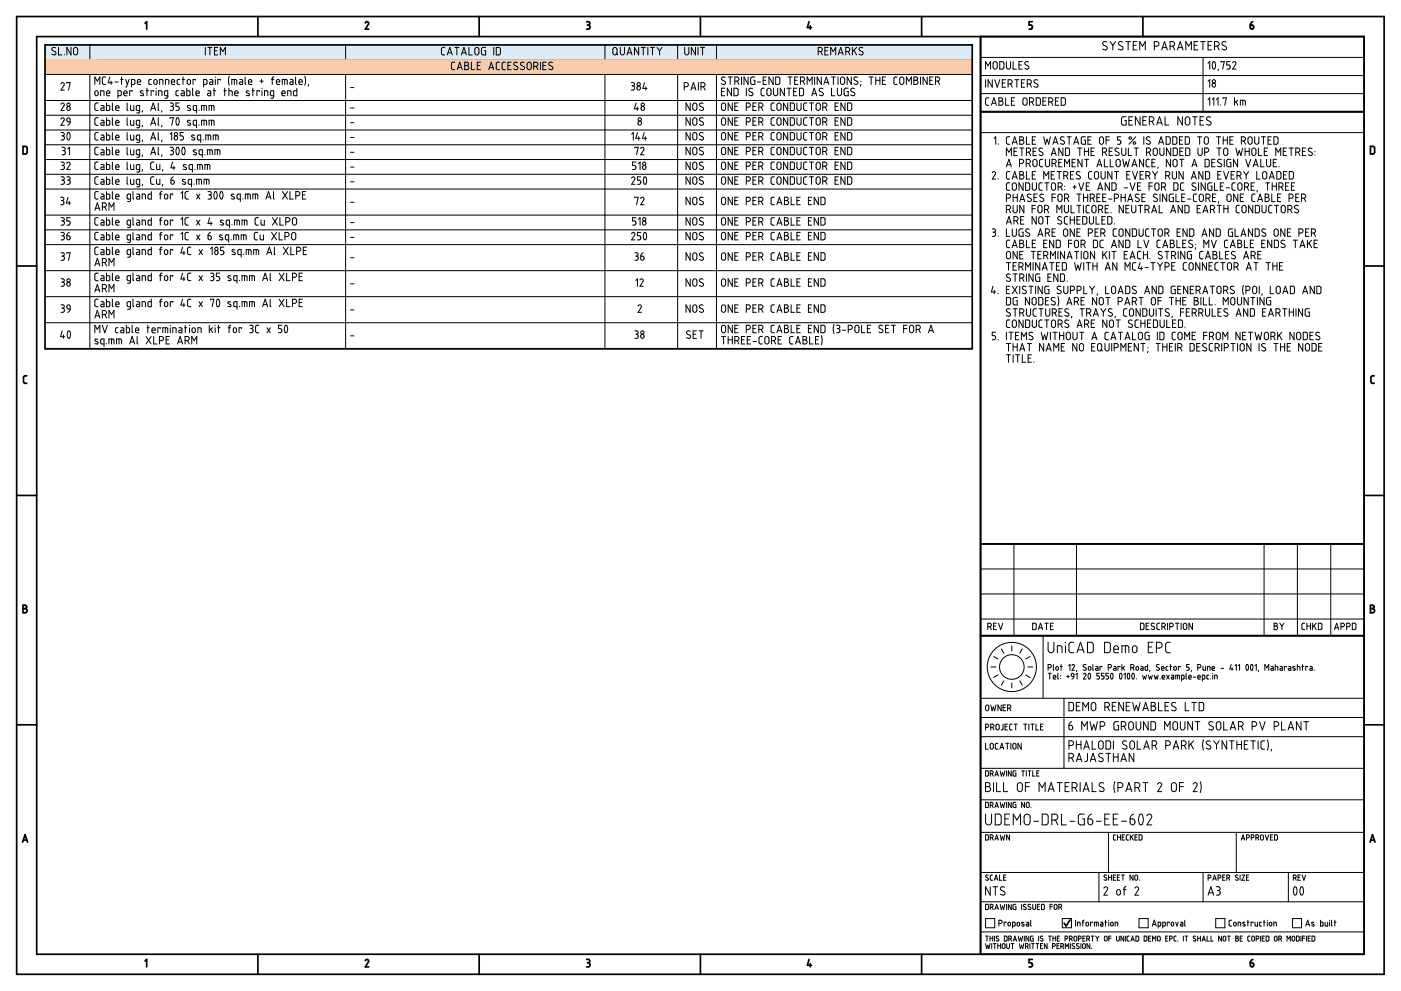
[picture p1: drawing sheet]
<svg xmlns="http://www.w3.org/2000/svg" width="420mm" height="297mm" viewBox="0 0 420 297" stroke-linecap="round" stroke-linejoin="round" font-family="sans-serif">
<g fill="none" stroke="#000" stroke-width=".51">
<path d="M5 5h410.1v287h-410.1zM11 11h398.1v275h-398.1zM13.5 13.5h278.1v91h-278.1zM43.5 7l.5-.5v2.2M77.3 5v6M109.6 6.9a.51 .51 0 0 1 .6-.4 .51 .51 0 0 1 .3 .7l-.9 1.5h1M143.7 5v6M175.9 6.5h.5a.5 .5 0 0 1 .5 .5 .5 .5 0 0 1-.5 .5M176.2 7.5h.2M176.4 7.5l.4 .2v.8l-.9 .2M210.1 5v6M242.6 6.5l-.5 1.8h1.3"/>
<path d="M243 7.7v1M276.4 5v6M294.1 11v275M309.6 6.5h-1v1l.8 .1 .2 .4M309.6 8v.3M309.6 8.2l-.2 .5h-.8M342.8 5v6M375 7.5h.5a.58 .58 0 0 1 .6 .5 .58 .58 0 0 1-.5 .6 .58 .58 0 0 1-.6-.4zM375.7 6.5l-.5 .4-.2 .6M294.1 33.5h115M6.9 43.9h.8l.4 .2 .1 1.5-.3 .5h-1zM412.2 44.4v1.2"/>
<path d="M412.2 44.4l-.2-.4-1-.1v2.2h1l.2-.5M5 79.7h6M409.1 79.7h6M7.5 114.9h.5M7.5 112.6h.5M7.5 112.6l-.5 .5 .1 1.6 .4 .2M411.6 114.9h.5M411.6 112.6h.5M411.6 112.6l-.5 .5 .1 1.6 .4 .2M5 148.5h6M409.1 148.5h6M294.1 163h115"/>
<path d="M6.9 182.4h.6M7.5 181.4a.5 .5 0 0 1 .5 .5 .5 .5 0 0 1-.5 .5 .63 .63 0 0 1 .7 .6 .63 .63 0 0 1-.7 .7M7.5 181.4h-.6v2.3h.6M294.1 190.5h115M411 181.4h.6a.5 .5 0 0 1 .5 .5 .5 .5 0 0 1-.5 .5 .62 .62 0 0 1 .6 .6 .62 .62 0 0 1-.6 .7h-.6zM411 182.4h.6M5 217.3h6M409.1 217.3h6M6.8 252.4l.7-2.2 .8 2.2M7 251.8h1.1M410.9 252.4l.7-2.2 .8 2.2M411.1 251.8h1.1"/>
<path d="M320.9 275.7l-1.2 1.8-.6-.8M43.5 288.1l.5-.5v2.2M77.3 286v6M109.6 288a.51 .51 0 0 1 .6-.4 .51 .51 0 0 1 .3 .7M110.5 288.3l-.9 1.5h1M143.7 286v6M175.9 287.6h.5a.5 .5 0 0 1 .5 .5 .5 .5 0 0 1-.5 .5M175.9 289.8h.5M176.2 288.6h.2M176.4 288.6a.57 .57 0 0 1 .5 .7l-.5 .5M210.1 286v6M242.6 287.6l-.5 1.7h1.3"/>
<path d="M243 288.8v1M276.4 286v6M308.6 289.8h.5M309.6 287.6h-1v1h.8l.2 .5M309.6 289.1v.2M309.6 289.3l-.5 .5M342.8 286v6M375 288.6h.5a.58 .58 0 0 1 .6 .4 .58 .58 0 0 1-.5 .7 .58 .58 0 0 1-.6-.4zM375.7 287.6l-.5 .3-.2 .7"/>
</g>
<g fill="none" stroke="#000" stroke-width=".3">
<path d="M13.5 17.9h278.1M16.7 14.3a.6 .6 0 0 0-.9 0 .6 .6 0 0 0 0 .9l.7 .3a.57 .57 0 0 1 .1 .9 .57 .57 0 0 1-.8-.1l-.3-.1M17.5 14.2v2.3h1M19.3 16.3v.2M21.3 14.2v2.3l-1.3-2.3v2.3M22.2 14.4l.5-.2 .4 .2 .2 1.4a.63 .63 0 0 1-.6 .7 .63 .63 0 0 1-.7-.7zM26.9 13.5v4.4M61.6 14.2v2.3M62.3 14.2h1.3M62.9 14.2v2.3M64.3 15.2h.8M65.3 14.2h-1v2.3h1"/>
<path d="M66.1 16.5v-2.3l.7 1.3 .8-1.3v2.3M103.7 13.5v4.4M132.9 14.2l-.5 .5v1.3l.2 .4 .8 .1M132.9 14.2h.5M134.1 16.5l.8-2.3 .7 2.3M134.3 15.8h1.1M136.4 18.6l-.8 .1-.2 .4v1.5l1 .3M136.4 14.2h1.2M137 14.2v2.3M138.4 16.5l.7-2.3 .8 2.3M138.6 15.8h1.1M139.4 18.6h.6a.5 .5 0 0 1 .5 .5 .5 .5 0 0 1-.5 .5 .63 .63 0 0 1 .6 .7 .63 .63 0 0 1-.6 .6h-.6z"/>
<path d="M139.4 19.6h.6M140.6 14.2v2.3h1M141.4 18.6v2.3h1M142.6 14.4l.4-.2 .5 .2 .1 1.4a.63 .63 0 0 1-.6 .7 .63 .63 0 0 1-.6-.7zM143.1 19.6h.8M144.1 18.6h-1v2.3h1M144.9 14.2h.7M144.9 14.2l-.5 .5v1.3l.2 .4 1 .1v-1.3h-.3M148.1 14.2v2.3M149.6 14.2h-.8v2.3h.8l.4-.3 .1-1.5-.5-.5M149.8 18.6l-.7 .1-.3 .4 .1 1.5 .9 .3M151.6 18.6l-.8 .1-.2 .4v1.5l1 .3"/>
<path d="M152.3 19.6h.8M153.3 18.6h-1v2.3h1M155.2 18.8a.59 .59 0 0 0-.9-.1 .59 .59 0 0 0 0 .9l.7 .3a.57 .57 0 0 1 .2 .9 .57 .57 0 0 1-.9 0l-.2-.2M157.2 18.8a.59 .59 0 0 0-.9-.1 .59 .59 0 0 0 0 .9l.7 .3a.57 .57 0 0 1 .2 .9 .57 .57 0 0 1-.9 0l-.2-.2M158.3 18.8l.4-.2 .4 .2 .2 1.5a.63 .63 0 0 1-.6 .6 .63 .63 0 0 1-.6-.6zM160.1 19.9h.6a.63 .63 0 0 0 .6-.6 .63 .63 0 0 0-.6-.7h-.6v2.3M160.8 19.9l.5 1M162.1 18.6v2.3M162.8 19.6h.8M163.8 18.6h-1v2.3h1M165.7 18.8a.59 .59 0 0 0-.9-.1 .59 .59 0 0 0 0 .9l.8 .3a.57 .57 0 0 1 .1 .9 .57 .57 0 0 1-.9 0l-.2-.2M181.4 13.5v4.4"/>
<path d="M184 14.4l.4-.2 .5 .2 .1 1.4a.63 .63 0 0 1-.6 .7 .63 .63 0 0 1-.6-.7zM184.8 16l.5 .5M186 14.2v1.6a.63 .63 0 0 0 .7 .7 .63 .63 0 0 0 .6-.7v-1.6M188 16.5l.8-2.3 .7 2.3M188.3 15.8h1M191.5 14.2v2.3l-1.2-2.3v2.3M192.3 14.2h1.2M192.9 14.2v2.3M194.3 14.2v2.3M195.1 14.2h1.2M195.7 14.2v2.3M197 14.2l.8 1"/>
<path d="M197.8 15.2v1.3M198.5 14.2l-.7 1M203.2 13.5v4.4M205.3 14.2v1.6a.63 .63 0 0 0 .7 .7 .63 .63 0 0 0 .6-.7v-1.6M208.6 14.2v2.3l-1.3-2.3v2.3M209.3 14.2v2.3M210.1 14.2h1.2M210.7 14.2v2.3M214.9 13.5v4.4M246 14.2h-.6v2.3M246 14.2a.63 .63 0 0 1 .6 .6 .63 .63 0 0 1-.6 .7h-.6M246.1 15.5l.5 1"/>
<path d="M247.4 15.2h.7M248.4 14.2h-1v2.3h1M249.1 16.5v-2.3l.8 1.3 .7-1.3v2.3M251.4 16.5l.7-2.3 .8 2.3M251.6 15.8h1.1M254.3 14.2h-.7v2.3M254.3 14.2a.63 .63 0 0 1 .6 .6 .63 .63 0 0 1-.6 .7h-.7M254.4 15.5l.5 1M255.6 14.2v2.3M256.1 15.1l.8 1.4M256.9 14.2l-1.3 1.4M258.8 14.3a.6 .6 0 0 0-.9 0 .6 .6 0 0 0 0 .9l.7 .3a.57 .57 0 0 1 .1 .9 .57 .57 0 0 1-.8-.1l-.3-.1"/>
<path d="M294.1 17.2h115M298 18.6l.4-.1 .5 .1 .2 1.5a.63 .63 0 0 1-.7 .6 .63 .63 0 0 1-.6-.6zM299.8 18.5h.8l.4 .2 .1 1.5-.3 .4-1 .1zM301.8 18.5v1.6a.63 .63 0 0 0 .6 .6 .63 .63 0 0 0 .7-.6v-1.6M303.8 18.5v2.2h1M305.6 19.5h.7M306.6 18.5h-1v2.2h1M308.4 18.6a.6 .6 0 0 0-.8-.1 .6 .6 0 0 0 0 .9l.7 .4a.57 .57 0 0 1 .1 .8 .57 .57 0 0 1-.9 0l-.2-.1M331.8 13.9a.63 .63 0 0 1 .1 1 .63 .63 0 0 1-1-.1l-.2-.1M331.9 12.6a.66 .66 0 0 0-.9-.1 .66 .66 0 0 0 0 1l.8 .4M332.9 12.5l.8 1.1M333.7 13.6v1.4"/>
<path d="M334.6 12.5l-.9 1.1M336.5 13.9a.63 .63 0 0 1 .1 1 .63 .63 0 0 1-.9-.1l-.3-.1M336.7 12.6a.66 .66 0 0 0-1-.1 .66 .66 0 0 0 0 1l.8 .4M337.6 12.5h1.4M338.3 12.5v2.5M339.9 13.6h.8M341 12.5h-1.1v2.5h1.1M341.8 15v-2.5l.8 1.3 .9-1.3v2.5M346.2 13.8l.7 .1a.69 .69 0 0 0 .7-.7 .69 .69 0 0 0-.7-.7h-.7v2.5M348.4 15l.8-2.5 .9 2.5M348.6 14.3h1.2M350.9 13.8l.7 .1a.69 .69 0 0 0 .7-.7 .69 .69 0 0 0-.7-.7h-.7v2.5"/>
<path d="M351.7 13.8l.6 1.2M353.1 15l.8-2.5 .9 2.5M353.4 14.3h1.2M355.6 15v-2.5l.9 1.3 .8-1.3v2.5M358.1 13.6h.9M359.2 12.5h-1.1v2.5h1.1M360.1 12.5h1.4M360.8 12.5v2.5M360.8 17.2v16.3M362.3 13.6h.8M362.3 19l.5-.5v2.2M363.4 12.5h-1.1v2.5h1.1"/>
<path d="M363.8 18.6l.1-.1a1.28 1.28 0 0 1 .5 1.9l-.2 .3a1.28 1.28 0 0 1-.5-1.9zM364.2 13.8l.7 .1a.69 .69 0 0 0 .7-.7 .69 .69 0 0 0-.7-.7h-.7v2.5M365.1 13.8l.5 1.2M366.2 18.7v-.2h1l-.5 2.2M367.5 13.9a.63 .63 0 0 1 .2 1 .63 .63 0 0 1-1-.1l-.2-.1M367.7 12.6a.66 .66 0 0 0-1-.1 .66 .66 0 0 0 .1 1l.7 .4M368.9 18.5h-1v1h.5a.64 .64 0 0 1 .5 .6 .64 .64 0 0 1-.5 .6h-.5M369.7 18.7a.5 .5 0 0 1 .7-.2 .5 .5 0 0 1 .2 .7l-.9 1.5h1M369.7 18.7v.1M13.5 22.3h278.1M13.5 30.1h278.1M13.5 34.5h278.1"/>
<path d="M13.5 39h278.1M18.3 25.1a.51 .51 0 0 1 .7-.3 .51 .51 0 0 1 .2 .7l-.9 1.5h1M18.3 31.2a.51 .51 0 0 1 .7-.3 .51 .51 0 0 1 .2 .7l-.9 1.5h1M18.3 35.7a.51 .51 0 0 1 .7-.4 .51 .51 0 0 1 .2 .7l-.9 1.5h1M18.3 39.7h.5a.5 .5 0 0 1 .5 .5 .5 .5 0 0 1-.5 .5M20 25v-.3h1l-.4 2.3M20.1 35.5a.5 .5 0 0 1 .6-.2 .5 .5 0 0 1 .3 .5v.7h-.7l-.3-.5zM20.3 39.8h.1a1.28 1.28 0 0 1 .5 1.8l-.2 .3a1.28 1.28 0 0 1-.5-1.8zM21 36.5l-.2 .7-.5 .3M26.9 22.3v82.2M28.4 25.3v-2.2l.8 1.2 .8-1.2v2.2M28.5 27.4a.5 .5 0 0 1 .6-.2 .5 .5 0 0 1 .3 .5v.5a.5 .5 0 0 1-.5 .5 .5 .5 0 0 1-.5-.5z"/>
<path d="M29.4 30.9h-.7l-.3 .5 .1 1.5 .9 .2M29.4 35.3l-.7 .1-.3 .4 .1 1.5 .9 .2M29.4 39.7l-.7 .1-.3 .4 .1 1.5 .9 .3M30.2 28.7v-1.5h.6l.4 .4v1.1M30.3 31.6l.7 .1 .2 .3v1.1h-.8l-.2-.4 .2-.3h.8M30.3 36l.7 .1 .2 .3v1.1h-.8l-.2-.3 .2-.4h.8M31.7 23.1h-.8l-.2 .5 .1 1.5 .9 .2M31.9 27.9h1v-.2a.5 .5 0 0 0-.5-.5 .5 .5 0 0 0-.5 .5l.1 .8 .9 .2M31.9 30.9v2.2h.9l.1-.4v-.9l-1-.2M31.9 35.3v2.2h.9l.1-.3v-1l-1-.2M31.9 39.7v2.3l.9-.1 .1-.3v-.9l-1-.2M32.9 23.1l-.5 1.7h1.3"/>
<path d="M33.3 24.3v1M33.7 30.9v2l.2 .2M33.7 35.3v2l.2 .2M33.7 39.7v2l.2 .3M34.4 24.6h1M34.7 32.4h1v-.3a.5 .5 0 0 0-.5-.5 .5 .5 0 0 0-.5 .5v.8l1 .2M34.7 36.8h1v-.3a.5 .5 0 0 0-.5-.5 .5 .5 0 0 0-.5 .5v.9l1 .1M35.4 28.7l.9-.2 .1-.9-.2-.4h-.8v2.2M36.2 23.8h.7M36.4 23.1v2.2M37.7 23.8l.5 1.5M38.1 27.7v.2h-1"/>
<path d="M38.1 30.9v2M38.1 35.3v2M38.1 39.7v2M38.1 27.7a.5 .5 0 0 0-.5-.5 .5 .5 0 0 0-.5 .5l.1 .8 .9 .2M38.1 32.9l.3 .2M38.1 37.3l.3 .2M38.7 23.8l-.7 2.3h-.3M39.1 31.6l.1 1.3 .9 .2v-1.5M39.1 36l.1 1.4 .9 .1v-1.5M39.6 27.4v-.2h-.7v1.5M40.4 24.2l-.1-.3-.9-.1v2.3M40.4 24.9l-.1 .4h-.9"/>
<path d="M40.4 24.2v.7M41.2 24.6h1a.52 .52 0 0 0-.4-.8 .52 .52 0 0 0-.6 .5v.8l1 .2M41.9 33.1l-1-.2v-.9l.2-.3 .8-.1v1.9l-.2 .3-.7 .1M41.9 37.5l-1-.1v-1l.2-.3 .8-.1v1.9l-.2 .3-.7 .1M42.2 27.8l.8 .4a.54 .54 0 0 1-.3 .5 .54 .54 0 0 1-.6-.1M42.8 33.1l-.2 .5M42.8 37.5l-.2 .5M42.9 27.3a.42 .42 0 0 0-.5-.1 .42 .42 0 0 0-.2 .6M43.8 27.2h.8M44.1 26.4v2.3M45.2 33.1l.8-2.2 .7 2.2M45.2 37.5l.8-2.2 .7 2.2"/>
<path d="M45.4 23.8l-.6 .1-.2 .3 .1 .9 .7 .2M45.4 32.5h1.1M45.4 36.9h1.1M46.1 27.4v-.2h-.8v1.5M46.2 24.1a.5 .5 0 0 1 .6-.3 .5 .5 0 0 1 .3 .5v.5a.5 .5 0 0 1-.5 .5 .5 .5 0 0 1-.5-.5zM46.8 26.4v.2M46.8 27.2v1.5M47.5 30.9l-.1 2 .3 .2M47.5 35.3l-.1 2 .3 .2M47.5 39.7l-.1 2 .3 .3M47.6 28.7v-1.5h.6l.4 .4v1.1M47.9 25.3v-1.5l.9 .2 .1 1.3"/>
<path d="M48.6 33.1l-.1 .5M48.6 37.5l-.1 .5M49.6 25.3v-1.5l1 .2v1.3M50.3 28.7l-.9-.2-.1-.9 .2-.4h.8v1.9l-.2 .3h-.7M51 30.9h.5a.5 .5 0 0 1 .5 .5 .5 .5 0 0 1-.5 .5M51 35.5v-.2h1l-.5 2.2M51.3 31.9h.2M51.4 24.6h1v-.3a.5 .5 0 0 0-.5-.5 .5 .5 0 0 0-.5 .5l.2 1h.8M51.5 31.9l.4 .2v.8l-.9 .2M53 35.4l.1-.1a1.28 1.28 0 0 1 .5 1.9l-.2 .3a1.28 1.28 0 0 1-.5-1.9zM53.5 27.2h-.6l-.1 .4v.9l.7 .2M53.8 30.9h-1v1h.5a.64 .64 0 0 1 .5 .6 .64 .64 0 0 1-.5 .6h-.5"/>
<path d="M53.9 23.8l-.7 .2-.1 .9 .2 .4h.6M54.4 27.2h.7l.2 .4v1.1l-.9-.1-.1-.3 .1-.3 .9-.1M54.6 23.8h.8M54.9 23.1v2.2M55 39.7h-1v1h.5a.64 .64 0 0 1 .5 .6 .64 .64 0 0 1-.5 .7h-.5M56 26.4v2.3l.8-.1 .2-.3v-.9l-1-.2M56.4 23.9a.49 .49 0 0 1 .7 .4v.5a.5 .5 0 0 1-.5 .5 .5 .5 0 0 1-.5-.5zM57.1 31.7a.42 .42 0 0 0-.6-.1 .42 .42 0 0 0-.1 .6l.7 .4a.54 .54 0 0 1-.3 .6 .54 .54 0 0 1-.6-.2M57.1 36.2a.42 .42 0 0 0-.6-.1 .42 .42 0 0 0-.1 .5l.7 .5a.54 .54 0 0 1-.3 .5 .54 .54 0 0 1-.6-.2M57.8 26.4v2l.2 .3M58.6 24.1v-.3h-.7v1.5M58.8 27.9h1v-.2a.5 .5 0 0 0-.5-.5 .5 .5 0 0 0-.5 .5v.8l1 .2"/>
<path d="M58.9 33.1l-.9-.2-.1-.9 .2-.3 .8-.1v2.3M58.9 37.5l-.9-.1-.1-1 .2-.3 .8-.1v2.3M59.7 33v.1M59.7 37.4v.1M60.5 33.1v-1.5h1.1l.3 .4 .1 1.1M60.5 37.5v-1.5h1.1l.3 .4 .1 1.1M61.1 25.3l.9-.2 .1-.9-.2-.3-.8-.1v2.3M61.2 31.6v1.5M61.2 36v1.5M62.3 27.2h.7l.2 .4v1.1l-.8-.1-.2-.3 .2-.3 .8-.1M62.7 33.1v-1.5h1.1l.4 .4v1.1M62.7 37.5v-1.5h1.1l.4 .4v1.1"/>
<path d="M62.9 23.8l.7 .1 .2 .3v1.1h-.8l-.2-.4 .2-.3h.8M63.5 31.6v1.5M63.5 36v1.5M63.9 27.2h.8M64.2 26.4v2.3M64.6 23.1v.1M64.6 23.8v1.5M66.1 24.1v-.3h-.8v1.5M67.1 27.2h.8M67.4 26.4v2.3M68.6 27.2l1 .2v1.3M68.6 26.4v2.3"/>
<path d="M68.8 22.8a3.9 3.9 0 0 0 0 2.8M69.5 25.3v-1.5l1.5 .2v1.3M70.3 23.8v1.5M70.4 27.9h1v-.2a.5 .5 0 0 0-.5-.5 .5 .5 0 0 0-.5 .5l.2 .9 .8 .1M71.9 23.8l.7 .1 .2 .3v1.1h-.9l-.1-.4 .1-.3h.9M73.5 23.1v2M73.5 25.1l.3 .2M74.5 24.6h1v-.3a.5 .5 0 0 0-.5-.5 .5 .5 0 0 0-.5 .5l.2 1h.8M74.7 27.3a.42 .42 0 0 0-.6-.1 .42 .42 0 0 0-.1 .6l.8 .4a.54 .54 0 0 1-.4 .5 .54 .54 0 0 1-.6-.1M75.6 27.2h.7M75.8 26.4v2.3M77.8 27.4v-.2h-.7v1.5"/>
<path d="M78 24.3h1M78.4 23.8v1M78.6 26.4v.2M78.6 27.2v1.5M79.3 28.7v-1.5h.7l.3 .4v1.1M81.4 23.8h.7M82.1 28.7l-1-.2v-.9l.2-.4h.8v1.9l-.2 .3h-.7M82.1 23.1h-.3l-.2 .3v1.9M82.9 24.6h1a.52 .52 0 0 0-.4-.8 .52 .52 0 0 0-.6 .5l.2 1h.8M84.5 27.9h1v-.2a.5 .5 0 0 0-.5-.5 .5 .5 0 0 0-.5 .5l.1 .8 .9 .2M84.6 25.3v-1.5l1.4 .1 .1 1.4M85.4 23.8v1.5"/>
<path d="M86.3 28.7v-1.5h.6l.4 .4v1.1M87 23.8l.7 .1 .2 .3v1.1h-.8l-.2-.4 .2-.3h.8M88.6 23.1v2l.3 .2M89 26.4v2.3l-.8-.1-.2-.3 .1-.9 .9-.2M89.6 24.6h1a.52 .52 0 0 0-.3-.8 .52 .52 0 0 0-.7 .5l.2 1h.8M91.4 22.8a3.9 3.9 0 0 1 0 2.8M92.5 25.3l-.1 .5M103.7 22.3v82.2M105.1 36.8h1.1M105.1 26.2h1.1M105.1 32.4h1.1M137.1 20.9l.8-2.3 .7 2.3"/>
<path d="M137.3 20.3h1.1M146.6 20.9l.7-2.3 .8 2.3M146.8 20.3h1.1M181.4 22.3v82.2M189.3 27h.5M189.3 24.7h.5M189.5 25.8h.3M189.8 24.8a.5 .5 0 0 1 .5 .5 .5 .5 0 0 1-.5 .5l.4 .2 .1 .5M190.3 26.5l-.5 .5M190.8 30.9l-.6 1.7h1.3M191 26.5a.5 .5 0 0 0 .5 .5 .5 .5 0 0 0 .5-.5M191.1 26.5a.54 .54 0 0 1 .4-.7 .54 .54 0 0 1 .5 .7"/>
<path d="M191.1 32.1v1M191.2 39.7l-.5 1.8h1.2M193.2 39.7l-.5 1.8h1.2M193.3 24.7l-.5 1.8h1.2M193.7 26v1M203.2 22.3v82.2M205.2 26h.6a.63 .63 0 0 0 .6-.6 .63 .63 0 0 0-.6-.6l-.6-.1v2.3M207 30.9v2.2l-1.3-2.2v2.2M207 35.3v2.2l-1.3-2.2v2.2M207 39.7v2.3l-1.3-2.3v2.3M207.2 27l.7-2.3 .8 2.3M207.4 26.4h1.1"/>
<path d="M207.9 31.1l.5-.2 .4 .2 .2 1.4a.63 .63 0 0 1-.6 .6 .63 .63 0 0 1-.7-.6zM207.9 35.5l.5-.2 .4 .2 .2 1.4a.63 .63 0 0 1-.6 .6 .63 .63 0 0 1-.7-.6zM207.9 39.9l.5-.2 .4 .2 .2 1.4a.63 .63 0 0 1-.6 .7 .63 .63 0 0 1-.7-.7zM209.4 24.7v2.3M210.2 26h.6a.63 .63 0 0 0 .6-.6 .63 .63 0 0 0-.6-.6l-.6-.1v2.3M210.7 32.2a.57 .57 0 0 1 .1 .8 .57 .57 0 0 1-.8 0l-.3-.1M210.7 36.6a.57 .57 0 0 1 .1 .8 .57 .57 0 0 1-.8 0l-.3-.1M210.9 31a.59 .59 0 0 0-.9-.1 .59 .59 0 0 0 0 .9l.7 .4M210.9 35.4a.59 .59 0 0 0-.9 0 .59 .59 0 0 0 0 .8l.7 .4M210.9 39.8a.59 .59 0 0 0-.9 0 .59 .59 0 0 0 0 .9l.7 .3M210.9 26l.6 1M214.9 22.3v82.2"/>
<path d="M216.4 27.4h.7M216.5 31.1l.5-.2 .4 .2 .2 1.4a.63 .63 0 0 1-.6 .6 .63 .63 0 0 1-.6-.6zM216.5 35.5l.5-.2 .4 .2 .2 1.4a.63 .63 0 0 1-.6 .6 .63 .63 0 0 1-.6-.6zM216.5 39.9l.5-.2 .4 .2 .2 1.4a.63 .63 0 0 1-.6 .7 .63 .63 0 0 1-.6-.7zM217.4 26.4h-1v2.3h1M217.5 23.2a.59 .59 0 0 0-.9-.1 .59 .59 0 0 0 0 .9l.7 .4a.57 .57 0 0 1 .1 .8 .57 .57 0 0 1-.8 0l-.2-.1M218.4 23.1h1.2M219 23.1v2.2M219.4 26.4v2.3l-1.3-2.3v2.3M219.6 30.9v2.2l-1.2-2.2v2.2M219.6 35.3v2.2l-1.2-2.2v2.2M219.6 39.7v2.3l-1.2-2.3v2.3"/>
<path d="M220.4 24.3h.6a.63 .63 0 0 0 .6-.6 .63 .63 0 0 0-.6-.6h-.6v2.2M220.4 31.9h.7M220.4 36.3h.7M221.1 24.3l.5 1M221.4 39.7h-1v2.3h1M221.4 30.9h-1v2.2h1M221.4 35.3h-1v2.2h1M221.4 26.9v1.3M221.4 26.9l-.3-.4-1-.1v2.3l1-.1 .3-.4M222.4 23.1v2.2M223.8 32.1h.6a.63 .63 0 0 0 .7-.6 .63 .63 0 0 0-.7-.6h-.6v2.2M223.8 36.5h.6a.63 .63 0 0 0 .7-.6 .63 .63 0 0 0-.7-.6h-.6v2.2"/>
<path d="M223.8 26.4v2.3M224.4 23.1v2.2l-1.3-2.2v2.2M225.7 26.6a.59 .59 0 0 0-.9-.1 .59 .59 0 0 0 0 .9l.7 .3a.57 .57 0 0 1 .1 .9 .57 .57 0 0 1-.8 0l-.2-.2M225.8 31.9h.7M225.8 36.3h.7M226.4 23.1h-.8l-.4 .2-.1 1.5 .3 .4 1 .1v-1.2h-.4M226.8 39.7h-1v2.3h1M226.8 30.9h-1v2.2h1M226.8 35.3h-1v2.2h1M227.1 24.6h1M227.6 32.1h.6a.63 .63 0 0 0 .6-.6 .63 .63 0 0 0-.6-.6h-.6v2.2M227.6 36.5h.6a.63 .63 0 0 0 .6-.6 .63 .63 0 0 0-.6-.6h-.6v2.2"/>
<path d="M228.3 32.1l.5 1M228.3 36.5l.5 1M228.9 24.1h.7M229.2 26.4l-.7 .1-.3 .4 .1 1.5 .9 .3M229.9 23.1h-1v2.2h1M230.2 26.6l.4-.2 .5 .2 .1 1.5a.63 .63 0 0 1-.6 .6 .63 .63 0 0 1-.6-.6zM231.9 23.1v2.2l-1.3-2.2v2.2M232 26.4v1.7a.63 .63 0 0 0 .6 .6 .63 .63 0 0 0 .6-.6v-1.7M232.2 30.9h-.7l-.3 .5 .1 1.5 .9 .2M232.2 35.3l-.7 .1-.3 .4 .1 1.5 .9 .2M232.2 39.7l-.7 .1-.3 .4 .1 1.5 .9 .3M232.6 23.1h.8l.4 .2 .1 1.5-.3 .4-1 .1z"/>
<path d="M233.2 31.1l.4-.2 .5 .2 .1 1.4a.63 .63 0 0 1-.6 .6 .63 .63 0 0 1-.6-.6zM233.2 35.5l.4-.2 .5 .2 .1 1.4a.63 .63 0 0 1-.6 .6 .63 .63 0 0 1-.6-.6zM233.2 39.9l.4-.2 .5 .2 .1 1.4a.63 .63 0 0 1-.6 .7 .63 .63 0 0 1-.6-.7zM235.2 26.4v2.3l-1.2-2.3v2.3M236 26.4h1.3M236.2 30.9v2.2l-1.2-2.2v2.2M236.2 35.3v2.2l-1.2-2.2v2.2M236.2 39.7v2.3l-1.2-2.3v2.3M236.3 23.1h1.3M236.6 26.4v2.3M236.9 23.1v2.2M237 30.9h.7l.5 .2v1.5l-.2 .4-1 .1z"/>
<path d="M237 35.3h.7l.5 .2v1.5l-.2 .5h-1zM237 39.7h.7l.5 .3v1.5l-.2 .4-1 .1zM238 27.4h.7M238.3 24.1h.8M239 30.9v1.6a.63 .63 0 0 0 .6 .6 .63 .63 0 0 0 .6-.6v-1.6M239 35.3v1.6a.63 .63 0 0 0 .6 .6 .63 .63 0 0 0 .6-.6v-1.6M239 39.7v1.6a.63 .63 0 0 0 .6 .7 .63 .63 0 0 0 .6-.7v-1.6M239 26.4h-1v2.3h1M239.3 23.1h-1v2.2h1M239.8 26.4h.7l.4 .3 .1 1.5-.2 .4-1 .1zM240.1 24.3h.6a.63 .63 0 0 0 .6-.6 .63 .63 0 0 0-.6-.6h-.6v2.2M240.8 24.3l.5 1"/>
<path d="M242 30.9h-.8l-.2 .5 .1 1.5 .9 .2M242 35.3l-.8 .1-.2 .4 .1 1.5 .9 .2M242 39.7l-.8 .1-.2 .4 .1 1.5 .9 .3M242.1 25.3v-2.2l.7 1.2 .8-1.2v2.2M242.7 39.7h1.3M242.7 30.9h1.3M242.7 35.3h1.3M243.4 30.9v2.2M243.4 35.3v2.2M243.4 39.7v2.3M243.4 28.7l.8-2.3 .7 2.3M243.6 28.1h1.1"/>
<path d="M244.3 23.1v2.2M244.9 31.1l.5-.2 .4 .2 .2 1.4a.63 .63 0 0 1-.6 .6 .63 .63 0 0 1-.7-.6zM244.9 35.5l.5-.2 .4 .2 .2 1.4a.63 .63 0 0 1-.6 .6 .63 .63 0 0 1-.7-.6zM244.9 39.9l.5-.2 .4 .2 .2 1.4a.63 .63 0 0 1-.6 .7 .63 .63 0 0 1-.7-.7zM246.3 23.1v2.2l-1.2-2.2v2.2M246.7 32.1h.7a.63 .63 0 0 0 .6-.6 .63 .63 0 0 0-.6-.6h-.7v2.2M246.7 36.5h.7a.63 .63 0 0 0 .6-.6 .63 .63 0 0 0-.6-.6h-.7v2.2M246.8 26.6a.6 .6 0 0 0-.9-.1 .6 .6 0 0 0 .1 .9l.7 .3a.57 .57 0 0 1 .1 .9 .57 .57 0 0 1-.9 0l-.2-.2M247.1 25.3l.7-2.2 .8 2.2M247.3 24.7h1M247.5 32.1l.5 1M247.5 36.5l.5 1"/>
<path d="M249.3 23.1h1.3M249.4 26.4v2.3h1M249.9 23.1v2.2M250.4 31.9h.8M250.4 36.3h.8M251.1 26.4v1.7a.63 .63 0 0 0 .7 .6 .63 .63 0 0 0 .6-.6v-1.7M251.3 23.1v2.2M251.4 39.7h-1v2.3h1M251.4 30.9h-1v2.2h1M251.4 35.3h-1v2.2h1M252.2 23.2l.5-.1 .4 .1 .2 1.5a.63 .63 0 0 1-.6 .6 .63 .63 0 0 1-.6-.6zM253.4 30.9v2.2l-1.2-2.2v2.2"/>
<path d="M253.4 35.3v2.2l-1.2-2.2v2.2M253.4 39.7v2.3l-1.2-2.3v2.3M254.2 30.9h.7l.5 .2v1.5l-.2 .4-1 .1zM254.2 35.3h.7l.5 .2v1.5l-.2 .5h-1zM254.2 39.7h.7l.5 .3v1.5l-.2 .4-1 .1zM254.4 26.4h-.8l-.4 .3-.1 1.5 .3 .4 1 .1v-1.3h-.4M255.3 23.1v2.2l-1.2-2.2v2.2M256.3 26.6a.6 .6 0 0 0-.9-.1 .6 .6 0 0 0 0 .9l.7 .3a.57 .57 0 0 1 .1 .9 .57 .57 0 0 1-.8 0l-.3-.2M257.2 23.2a.59 .59 0 0 0-.9-.1 .59 .59 0 0 0 0 .9l.7 .4a.57 .57 0 0 1 .1 .8 .57 .57 0 0 1-.8 0l-.2-.1M258.2 25.3l-.1 .5M258.2 24.3v.1M260.6 23.1h1.3"/>
<path d="M261.3 23.1v2.2M262.6 24.1h1.3M262.6 23.1v2.2M263.9 23.1v2.2M264.6 24.1h.8M265.6 23.1h-1v2.2h1M268.1 24.8l.2 .4 .8 .1M268.1 23.6v1.2M269.1 23.1h-.8l-.2 .5M270 23.2l.4-.1 .5 .1 .2 1.5a.63 .63 0 0 1-.7 .6 .63 .63 0 0 1-.6-.6zM271.8 25.3v-2.2l.8 1.2 .7-1.2v2.2M274.1 23.1h.6a.5 .5 0 0 1 .5 .5 .5 .5 0 0 1-.5 .5 .62 .62 0 0 1 .6 .6 .62 .62 0 0 1-.6 .6h-.6z"/>
<path d="M274.1 24.1h.6M276.1 23.1v2.2M278.1 23.1v2.2l-1.3-2.2v2.2M278.8 24.1h.8M279.8 23.1h-1v2.2h1M280.6 24.3h.6a.63 .63 0 0 0 .6-.6 .63 .63 0 0 0-.6-.6h-.6v2.2M281.3 24.3l.5 1M294.1 22.6h115M294.1 28.1h115M294.1 33.5h115M294.1 39.8h115M295.6 20.7v-2.2l.7 1.2 .8-1.2v2.2"/>
<path d="M295.6 23.9v2.2M296.6 29.3l-.8 .1-.2 .4v1.5l1 .3M297.3 31.6l.8-2.3 .7 2.3M297.5 30.9h1.1M297.6 23.9v2.2l-1.3-2.2v2.2M298.3 23.9l.8 2.2 .7-2.2M299.6 29.3h.6a.5 .5 0 0 1 .5 .5 .5 .5 0 0 1-.5 .5 .62 .62 0 0 1 .6 .6 .62 .62 0 0 1-.6 .7h-.6zM299.6 30.3h.6M300.6 24.9h.7M301.6 23.9h-1v2.2h1M301.6 29.3v2.3h1M302.3 25.1h.6a.63 .63 0 0 0 .7-.6 .63 .63 0 0 0-.7-.6h-.6v2.2"/>
<path d="M303.1 25.1l.5 1M303.3 30.3h.8M304.3 23.9h1.3M304.3 29.3h-1v2.3h1M304.9 23.9v2.2M306.3 24.9h.8M306.9 29.5l.5-.2 .4 .2 .2 1.4a.63 .63 0 0 1-.6 .7 .63 .63 0 0 1-.6-.7zM307.3 23.9h-1v2.2h1M308.1 25.1h.6a.63 .63 0 0 0 .6-.6 .63 .63 0 0 0-.6-.6h-.6v2.2M308.8 30.6h.6a.63 .63 0 0 0 .6-.7 .63 .63 0 0 0-.6-.6h-.6v2.3M308.8 25.1l.5 1M309.5 30.6l.5 1"/>
<path d="M310.8 29.3h.7l.4 .3 .1 1.5-.2 .4-1 .1zM311.2 24a.59 .59 0 0 0-.9 0 .59 .59 0 0 0 0 .8l.8 .4a.57 .57 0 0 1 .1 .8 .57 .57 0 0 1-.9 0l-.2-.1M312.8 30.3h.7M313.8 29.3h-1v2.3h1M314.5 30.6h.6a.63 .63 0 0 0 .7-.7 .63 .63 0 0 0-.7-.6h-.6v2.3M315.3 30.6l.5 1M316.5 30.3h.8M317.5 29.3h-1v2.3h1M318.3 29.3h.7l.4 .3 .1 1.5-.2 .4-1 .1zM337.7 35h-.8l-.5 .3-.1 1.6 .3 .5 1.1 .1v-1.4h-.4M338.6 36.1h.8M339.7 35h-1.1v2.5h1.1"/>
<path d="M341.9 35v2.5l-1.4-2.5v2.5M342.7 36.1h.9M343.9 35h-1.2v2.5h1.2M344.7 36.4h.7a.69 .69 0 0 0 .7-.7 .69 .69 0 0 0-.7-.7h-.7v2.5M345.5 36.4l.6 1.1M346.9 37.5l.8-2.5 .9 2.5M347.1 36.8h1.2M349.4 35v2.5h1.1M354.6 35v2.5l-1.4-2.5v2.5M355.6 35.2l.5-.2 .5 .2 .2 1.6a.69 .69 0 0 1-.7 .7 .69 .69 0 0 1-.7-.7zM357.7 35h1.4M358.4 35v2.5"/>
<path d="M359.9 36.1h.8M361 35h-1.1v2.5h1.1M362.3 24.4l.5-.5v2.2M362.3 29.8l.5-.5v2.3M363.1 35.1a.66 .66 0 0 0-1 0 .66 .66 0 0 0 0 .9l.8 .4a.63 .63 0 0 1 .1 1 .63 .63 0 0 1-.9 0l-.3-.2M363.5 29.8l.5-.5v2.3M364.8 29.8l.5-.5v2.3M365.4 20.7l-.1 .5M366 31.4v.2M366.8 29.6v-.3h1l-.5 2.3M370.2 29.3v2.3M370.7 30.5l.5 1.1"/>
<path d="M371.2 30.1l-1 .7M372 31.6v-1.5h1.3l.2 1.5M372.7 30.1v1.5M13.5 43.4h278.1M13.5 47.8h278.1M13.5 52.2h278.1M13.5 56.7h278.1M18.2 59.1h.5M18.3 48.6h.5a.5 .5 0 0 1 .5 .5 .5 .5 0 0 1-.5 .5M18.3 53h.5a.5 .5 0 0 1 .5 .5 .5 .5 0 0 1-.5 .5M18.5 40.7h.3M18.5 49.6h.3"/>
<path d="M18.5 54h.3M18.6 44.2l.5-.1a.5 .5 0 0 1 .5 .5 .5 .5 0 0 1-.5 .5M18.7 59.1a.5 .5 0 0 1 .5 .5 .5 .5 0 0 1-.5 .5M18.8 40.7a.64 .64 0 0 1 .5 .6 .64 .64 0 0 1-.5 .7h-.5M18.8 49.6a.64 .64 0 0 1 .5 .6 .64 .64 0 0 1-.5 .6h-.5M18.8 54l.4 .2v.8l-.9 .2M18.8 45.1h.3M19.1 45.1a.64 .64 0 0 1 .5 .7 .64 .64 0 0 1-.5 .6h-.5M20 48.9a.51 .51 0 0 1 .7-.3 .51 .51 0 0 1 .3 .7l-1 1.5h1M20 53h.5a.5 .5 0 0 1 .5 .5 .5 .5 0 0 1-.5 .5M20.3 54h.3M20.3 44.6l.5-.4v2.2"/>
<path d="M20.4 59.1l-.5 1.8h1.3M20.5 54a.56 .56 0 0 1 .5 .8l-.2 .4h-.8M28.4 49.1l.1 1.5 .9 .2M28.4 53.5l.1 1.5 .9 .2M29.4 44.2h-.7l-.3 .4 .1 1.5 .9 .3M29.4 48.6h-.7l-.3 .5M29.4 53l-.7 .1-.3 .4M29.4 57.4l-.7 .1-.3 .4 .1 1.5 .9 .3M30.3 40.5h.7l.2 .3v1.2l-.8-.1-.2-.3 .2-.3 .8-.1M30.3 44.9h.7l.2 .4v1.1l-.8-.1-.2-.3 .2-.3h.8M30.3 49.3l.7 .1 .2 .3v1.1h-.8l-.2-.4 .2-.3h.8M30.3 53.7l.7 .1 .2 .3v1.1h-.8l-.2-.3 .2-.4h.8"/>
<path d="M30.3 58.2h.7l.2 .3v1.2l-.8-.1-.2-.3 .2-.3 .8-.1M31.9 44.2v2.2l.9-.1 .1-.3v-.9l-1-.2M31.9 48.6v2.2h.9l.1-.4v-.9l-1-.2M31.9 53v2.2h.9l.1-.3v-1l-1-.2M31.9 57.4v2.3l.9-.1 .1-.3v-.9l-1-.2M33.7 50.6l.2 .2M33.7 55l.2 .2M33.7 59.4l.2 .3M33.7 44.2v1.9l.2 .3M33.7 48.6v2M33.7 53v2M33.7 57.4v2"/>
<path d="M34.7 41a.5 .5 0 0 1 .5-.5 .5 .5 0 0 1 .5 .5M34.7 45.4a.5 .5 0 0 1 .5-.5 .5 .5 0 0 1 .5 .5M34.7 41v.8l1 .2M34.7 45.4v.8l1 .2M34.7 50.1h1a.52 .52 0 0 0-.4-.7 .52 .52 0 0 0-.6 .4l.2 1h.8M34.7 54.5h1a.52 .52 0 0 0-.4-.7 .52 .52 0 0 0-.6 .5l.2 .9h.8M34.7 58.9h1a.52 .52 0 0 0-.4-.7 .52 .52 0 0 0-.6 .5l.2 .9 .8 .1M35.7 41v.2h-1M35.7 45.4v.3h-1M38.1 44.2v1.9M38.1 48.6v2M38.1 53v2"/>
<path d="M38.1 58.5v.8M38.1 41.7l.3 .3M38.1 46.1l.3 .3M38.1 50.6l.3 .2M38.1 55l.3 .2M38.1 58.5l.2-.3h.8v2l-.9 .2M38.1 59.3l.2 .3 .8 .1M39.1 40.5l.1 1.3 .9 .2v-1.5M39.1 44.9l.1 1.3 .9 .2v-1.5M39.1 49.3v1.1l.4 .4h.6v-1.5M39.1 53.7v1.2l.4 .3h.6v-1.5M39.9 57.4v2"/>
<path d="M39.9 59.4l.2 .3M41 58.2h.7l.2 .3v1.2l-.8-.1-.2-.3 .2-.3 .8-.1M41.9 42l-1-.2v-1l.2-.3h.8v1.8l-.2 .4h-.7M41.9 46.4l-1-.2v-.9l.2-.4h.8v1.9l-.2 .3h-.7M41.9 50.8l-1-.2v-.9l.2-.3 .8-.1v1.9l-.2 .3-.7 .1M41.9 55.2l-1-.1v-1l.2-.3 .8-.1v1.9l-.2 .3-.7 .1M42.6 59.7v-1.5l1 .2v1.3M42.8 42l-.2 .5M42.8 46.4l-.2 .5M42.8 50.8l-.2 .5M42.8 55.2l-.2 .6M45.2 49.1l.1 1.5 .4 .2"/>
<path d="M45.2 53.5l.1 1.5 .4 .2M45.2 42l.8-2.3 .7 2.3M45.2 46.4l.8-2.2 .7 2.2M45.4 57.4v2.3l-.8-.1-.2-.3v-.9l1-.2M45.4 41.3h1.1M45.4 45.8h1.1M45.7 48.6l-.5 .5M45.7 53l-.5 .5M45.7 53h.5M45.7 48.6h.5M45.7 50.8h.5M45.7 55.2h.5"/>
<path d="M46.9 49.3v1.1l.4 .4h.6v-1.5M46.9 53.7v1.2l.4 .3h.6v-1.5M47.5 44.2l-.1 1.9 .3 .3M47.8 58.2h.8M48.6 57.4l-.3 .1-.2 .3v1.9M48.6 42l-.1 .5M48.6 46.4l-.1 .5M48.8 50.8l-.1 .5M48.8 55.2l-.1 .6M49.4 58.4a.5 .5 0 0 1 .5-.2 .5 .5 0 0 1 .4 .5v.5a.5 .5 0 0 1-.5 .5 .5 .5 0 0 1-.5-.5zM51 44.2l.5-.1a.5 .5 0 0 1 .5 .5 .5 .5 0 0 1-.5 .5M51 40.2l.5-.5v2.3"/>
<path d="M51.3 54h.5a.58 .58 0 0 1 .6 .5 .58 .58 0 0 1-.5 .6 .58 .58 0 0 1-.6-.4zM51.3 45.1h.2M51.5 45.1a.64 .64 0 0 1 .5 .7 .64 .64 0 0 1-.5 .6h-.5M51.8 48.6l-.5 1.7h1.2M51.8 58.4v-.2h-.7v1.5M52 53l-.5 .4-.2 .6M52.1 49.8v1M53 44.3l.1-.1a1.28 1.28 0 0 1 .5 1.8l-.2 .4a1.28 1.28 0 0 1-.5-1.9zM54.3 57.9l.5-.5v2.3M54.8 44.3l.1-.1a1.28 1.28 0 0 1 .5 1.8l-.2 .4a1.28 1.28 0 0 1-.5-1.9zM55.6 53.9a.42 .42 0 0 0-.6-.1 .42 .42 0 0 0-.1 .5l.7 .5a.54 .54 0 0 1-.3 .5 .54 .54 0 0 1-.6-.2M55.8 49.4a.42 .42 0 0 0-.6-.1 .42 .42 0 0 0-.1 .6l.8 .4a.54 .54 0 0 1-.3 .6 .54 .54 0 0 1-.7-.2"/>
<path d="M56.5 57.4l-.7 .1-.3 .4 .1 1.5 .9 .3M57.4 55.2l-.9-.1-.1-1 .2-.3 .8-.1v2.3M57.6 41.1l.8 .4a.54 .54 0 0 1-.3 .5 .54 .54 0 0 1-.7-.2M57.7 50.8l-1-.2v-.9l.2-.3 .8-.1v2.3M58.2 55.1v.1M58.3 40.6a.42 .42 0 0 0-.6-.1 .42 .42 0 0 0-.1 .6M58.4 50.7v.1M58.8 45a.42 .42 0 0 0-.6-.1 .42 .42 0 0 0-.1 .6l.8 .4a.54 .54 0 0 1-.3 .5 .54 .54 0 0 1-.7-.1M58.9 55.2v-1.5l1.5 .2 .1 1.3M58.9 58.2l1 1.5M59.2 50.8v-1.5l1.3 .1 .2 1.4M59.6 42h.6"/>
<path d="M59.6 40.5h.6v2.2M59.6 40.5l-.4 .3v1l.4 .2M59.7 53.7v1.5M59.9 49.3v1.5M59.9 58.2l-1 1.5M60.7 46.4l-1-.2v-.9l.2-.4h.8v2.2M60.9 41.8v.2M61.2 55.2v-1.5l1.4 .2 .1 1.3M61.4 50.8v-1.5l1.5 .2v1.3M61.4 46.3v.1M61.7 42v-1.5h1.1l.4 .3v1.2M62 53.7v1.5"/>
<path d="M62.2 49.3v1.5M62.4 57.4h.5a.5 .5 0 0 1 .5 .5 .5 .5 0 0 1-.5 .5M62.4 40.5v1.5M62.6 58.4h.3M62.9 58.4l.5 .5M62.9 44.9v1.5M63.4 59.2l-.3 .4-.7 .1M63.4 58.9v.3M63.7 45.3v1.1M63.7 45.3l-.4-.4h-1.1v1.5M63.9 42v-1.5h1.2l.3 .3v1.2M64.4 57.5h.1a1.28 1.28 0 0 1 .5 1.8l-.2 .3a1.28 1.28 0 0 1-.5-1.8z"/>
<path d="M64.5 46.4v-1.5h1.3l.2 1.5M64.7 40.5v1.5M65.2 44.9v1.5M66.1 57.5h.1a1.28 1.28 0 0 1 .5 1.8l-.2 .3a1.28 1.28 0 0 1-.5-1.8zM70.2 58.3a.41 .41 0 0 0-.6-.1 .41 .41 0 0 0-.1 .6l.8 .4a.54 .54 0 0 1-.4 .5 .54 .54 0 0 1-.6-.2M72.1 59.7l-1-.2v-1l.2-.3h.8v2.2M72.8 59.5v.2M73.6 59.7v-1.5l1.4 .2 .1 1.3M74.3 58.2v1.5M76.6 58.2v1.5M77 58.2l.3 .3v1.2M77 58.2h-1.2v1.5"/>
<path d="M79.8 59.7l.7-2.3 .8 2.3M80 59.1h1M82 59.4l.3 .3M82 57.4v2M84.7 57.4l1.5 2.3M86.2 57.4l-1.5 2.3M87 57.4v2.3h.9M88.7 58.7h.6a.63 .63 0 0 0 .7-.7 .63 .63 0 0 0-.7-.6h-.6v2.3M90.7 58.4h.8M91.7 57.4h-1v2.3h1M105.1 41.2h1.1M105.1 45.7h1.1"/>
<path d="M105.1 50.1h1.1M105.1 54.5h1.1M189.4 40.2l.5-.5v2.3M189.5 53.2a.5 .5 0 0 1 .7-.1 .5 .5 0 0 1 .2 .6l-1 1.5h1M189.5 53.3l-.1 .1M190.4 59.4v-.3h1l-.5 2.3M190.4 44.4v-.2h1l-.5 2.2M190.7 48.6h-1v1h.5a.64 .64 0 0 1 .5 .6 .64 .64 0 0 1-.5 .6h-.5M191.5 49.1l.5-.5v2.2M191.6 41v1M192.2 44.5a.5 .5 0 0 1 .6-.3 .5 .5 0 0 1 .3 .7l-.9 1.5h.9M192.2 59.5a.5 .5 0 0 1 .6-.3 .5 .5 0 0 1 .3 .7l-.9 1.5h.9"/>
<path d="M192.2 53h-1v1h.5a.56 .56 0 0 1 .5 .8l-.3 .4h-.7M193.2 53.1l.1-.1a1.28 1.28 0 0 1 .5 1.9l-.2 .3a1.28 1.28 0 0 1-.5-1.8zM193.5 41v1M193.7 50.1v.2M193.7 50.1a.58 .58 0 0 0-.8-.4 .58 .58 0 0 0-.3 .8 .58 .58 0 0 0 .9 .3l.2-.5M207 44.2v2.2l-1.3-2.2v2.2M207 48.6v2.2l-1.3-2.2v2.2M207 53v2.2l-1.3-2.2v2.2M207 59.1v2.3l-1.3-2.3v2.3M207.9 44.3l.5-.2 .4 .2 .2 1.5a.63 .63 0 0 1-.6 .6 .63 .63 0 0 1-.7-.6zM207.9 48.8l.5-.2 .4 .2 .2 1.4a.63 .63 0 0 1-.6 .6 .63 .63 0 0 1-.7-.6zM207.9 53.2l.5-.2 .4 .2 .2 1.4a.63 .63 0 0 1-.6 .6 .63 .63 0 0 1-.7-.6z"/>
<path d="M207.9 59.3l.5-.2 .4 .2 .2 1.4a.63 .63 0 0 1-.6 .7 .63 .63 0 0 1-.7-.7zM210 54l.7 .3M210.7 41a.57 .57 0 0 1 .1 .9 .57 .57 0 0 1-.8 0l-.3-.2M210.7 45.5a.57 .57 0 0 1 .1 .8 .57 .57 0 0 1-.8 0l-.3-.2M210.7 49.9a.57 .57 0 0 1 .1 .8 .57 .57 0 0 1-.8 0l-.3-.1M210.7 54.3a.57 .57 0 0 1 .1 .9 .57 .57 0 0 1-.8-.1l-.3-.1M210.9 44.3a.59 .59 0 0 0-.9-.1 .59 .59 0 0 0 0 .9l.7 .3M210.9 48.7a.59 .59 0 0 0-.9-.1 .59 .59 0 0 0 0 .9l.7 .4M210.9 53.1a.59 .59 0 0 0-.9 0 .59 .59 0 0 0 0 .8M210.9 59.2a.59 .59 0 0 0-.9 0 .59 .59 0 0 0 0 .9l.7 .3M216.5 44.3l.5-.2 .4 .2 .2 1.5a.63 .63 0 0 1-.6 .6 .63 .63 0 0 1-.6-.6zM216.5 48.8l.5-.2 .4 .2 .2 1.4a.63 .63 0 0 1-.6 .6 .63 .63 0 0 1-.6-.6z"/>
<path d="M216.5 53.2l.5-.2 .4 .2 .2 1.4a.63 .63 0 0 1-.6 .6 .63 .63 0 0 1-.6-.6zM216.5 59.3l.5-.2 .4 .2 .2 1.4a.63 .63 0 0 1-.6 .7 .63 .63 0 0 1-.6-.7zM219.6 44.2v2.2l-1.2-2.2v2.2M219.6 48.6v2.2l-1.2-2.2v2.2M219.6 53v2.2l-1.2-2.2v2.2M219.6 59.1v2.3l-1.2-2.3v2.3M220.4 40.7h.7M220.4 45.1h.7M220.4 49.6h.7M220.4 54h.7M221.4 53h-1v2.2h1M221.4 59.1h-1v2.3h1"/>
<path d="M221.4 44.2h-1v2.2h1M221.4 48.6h-1v2.2h1M223.8 49.8h.6a.63 .63 0 0 0 .7-.6 .63 .63 0 0 0-.7-.6h-.6v2.2M223.8 54.3l.6-.1a.63 .63 0 0 0 .7-.6 .63 .63 0 0 0-.7-.6h-.6v2.2M223.8 41h.6M223.8 45.4h.6M224.4 59.1h-.6v2.3M224.4 41a.63 .63 0 0 0 .7-.7 .63 .63 0 0 0-.7-.6h-.6v2.3M224.4 45.4a.63 .63 0 0 0 .7-.6 .63 .63 0 0 0-.7-.7l-.6 .1v2.2M224.4 59.1a.63 .63 0 0 1 .7 .6 .63 .63 0 0 1-.7 .7h-.6M225.8 40.7h.7M225.8 45.1h.7"/>
<path d="M225.8 49.6h.7M225.8 54h.7M226.8 53h-1v2.2h1M226.8 59.1h-1v2.3h1M226.8 44.2h-1v2.2h1M226.8 48.6h-1v2.2h1M227.6 49.8h.6a.63 .63 0 0 0 .6-.6 .63 .63 0 0 0-.6-.6h-.6v2.2M227.6 54.3l.6-.1a.63 .63 0 0 0 .6-.6 .63 .63 0 0 0-.6-.6h-.6v2.2M227.6 41h.6M227.6 45.4h.6M228.2 59.1h-.6v2.3M228.2 41a.63 .63 0 0 0 .6-.7 .63 .63 0 0 0-.6-.6h-.6v2.3"/>
<path d="M228.2 45.4a.63 .63 0 0 0 .6-.6 .63 .63 0 0 0-.6-.7l-.6 .1v2.2M228.2 59.1a.63 .63 0 0 1 .6 .6 .63 .63 0 0 1-.6 .7h-.6M228.3 41l.5 1M228.3 45.4l.5 1M228.3 49.8l.5 1M228.3 54.2l.5 1M231.2 49.1l.1 1.5 .9 .2M231.2 53.5l.1 1.5 .9 .2M231.7 59.1l-.4 .3-.1 1.5 .3 .4 .7 .1M231.8 59.1h.4M232.2 44.2h-.7l-.3 .4 .1 1.5 .9 .3M232.2 48.6h-.7l-.3 .5"/>
<path d="M232.2 53l-.7 .1-.3 .4M233.2 44.3l.4-.2 .5 .2 .1 1.5a.63 .63 0 0 1-.6 .6 .63 .63 0 0 1-.6-.6zM233.2 48.8l.4-.2 .5 .2 .1 1.4a.63 .63 0 0 1-.6 .6 .63 .63 0 0 1-.6-.6zM233.2 53.2l.4-.2 .5 .2 .1 1.4a.63 .63 0 0 1-.6 .6 .63 .63 0 0 1-.6-.6zM235.9 59.1a.5 .5 0 0 1 .5 .5 .5 .5 0 0 1-.5 .5M235.9 59.1h-.7v2.3h.7a.63 .63 0 0 0 .6-.7 .63 .63 0 0 0-.6-.6M236.2 44.2v2.2l-1.2-2.2v2.2M236.2 48.6v2.2l-1.2-2.2v2.2M236.2 53v2.2l-1.2-2.2v2.2M237 44.2l.7-.1 .5 .3v1.5l-.2 .4-1 .1zM237.3 59.1v2.3h1M238.3 49.1l-.1 1.5-.5 .2h-.7v-2.2h1l.2 .5"/>
<path d="M238.3 53.5l-.1 1.5-.5 .2h-.7v-2.2l1 .1 .2 .4M239 44.2v1.6a.63 .63 0 0 0 .6 .6 .63 .63 0 0 0 .6-.6v-1.6M239 48.6v1.6a.63 .63 0 0 0 .6 .6 .63 .63 0 0 0 .6-.6v-1.6M239 53v1.6a.63 .63 0 0 0 .6 .6 .63 .63 0 0 0 .6-.6v-1.6M240 59.1h-1v2.3h1M241 49.1l.1 1.5 .9 .2M241 53.5l.1 1.5 .9 .2M242 44.2h-.8l-.2 .4 .1 1.5 .9 .3M242 48.6h-.8l-.2 .5M242 53l-.8 .1-.2 .4M242.7 53h1.3M242.7 44.2h1.3"/>
<path d="M242.7 48.6h1.3M243.4 44.2v2.2M243.4 48.6v2.2M243.4 53v2.2M243.4 59.1h-1v2.3h1M244.9 44.3l.5-.2 .4 .2 .2 1.5a.63 .63 0 0 1-.6 .6 .63 .63 0 0 1-.7-.6zM244.9 48.8l.5-.2 .4 .2 .2 1.4a.63 .63 0 0 1-.6 .6 .63 .63 0 0 1-.7-.6zM244.9 53.2l.5-.2 .4 .2 .2 1.4a.63 .63 0 0 1-.6 .6 .63 .63 0 0 1-.7-.6zM245.4 59.1v2.3l-1.2-2.3v2.3M246.7 49.8h.7a.63 .63 0 0 0 .6-.6 .63 .63 0 0 0-.6-.6h-.7v2.2M246.7 54.3l.7-.1a.63 .63 0 0 0 .6-.6 .63 .63 0 0 0-.6-.6h-.7v2.2M246.7 41h.7"/>
<path d="M246.7 45.4h.7M246.9 59.1l.5 .5v1.5l-.5 .3h-.7v-2.3h.7M247.4 41a.63 .63 0 0 0 .6-.7 .63 .63 0 0 0-.6-.6h-.7v2.3M247.4 45.4a.63 .63 0 0 0 .6-.6 .63 .63 0 0 0-.6-.7l-.7 .1v2.2M247.5 41l.5 1M247.5 45.4l.5 1M247.5 49.8l.5 1M247.5 54.2l.5 1M250.4 40.7h.8M250.4 45.1h.8M250.4 49.6h.8M250.4 54h.8"/>
<path d="M251.4 53h-1v2.2h1M251.4 44.2h-1v2.2h1M251.4 48.6h-1v2.2h1M253.4 44.2v2.2l-1.2-2.2v2.2M253.4 48.6v2.2l-1.2-2.2v2.2M253.4 53v2.2l-1.2-2.2v2.2M254.2 44.2l.7-.1 .5 .3v1.5l-.2 .4-1 .1zM255.4 49.1v1.5l-.5 .2h-.7v-2.2h1l.2 .5M255.4 53.5v1.5l-.5 .2h-.7v-2.2l1 .1 .2 .4M297.6 51.8a.5 .5 0 0 1 .7-.3 .5 .5 0 0 1 .2 .7M298.1 41.5l.5-.5v2.2M298.5 52.2l-.9 1.5h1"/>
<path d="M299.3 53.6v.1M299.4 43.1v.1M301.8 46.6v-2.2l.8 1.2 .7-1.2v2.2M301.8 50l.8-2.2 .7 2.2M301.8 59.4h.7M302 49.4h1.1M302.4 59.4a.63 .63 0 0 0 .7-.6 .63 .63 0 0 0-.7-.6h-.6v2.2M302.8 41l-.7 .1-.3 .4 .1 1.5 .9 .2M302.8 51.4l-.7 .1-.3 .4 .1 1.5 .9 .3M302.8 54.8l-.7 .1-.3 .4 .1 1.5 .9 .2M303.6 43.2l.7-2.2 .8 2.2M303.6 53.7l.7-2.3 .8 2.3"/>
<path d="M303.8 55l.4-.2 .4 .2 .2 1.4a.63 .63 0 0 1-.6 .6 .63 .63 0 0 1-.6-.6zM303.8 42.6h1.1M303.8 53h1.1M303.8 58.2v2.2M303.8 59.2h1.3M304.1 45.4h.7M305.1 58.2v2.2M305.1 44.4h-1v2.2h1M305.8 49h.6a.63 .63 0 0 0 .6-.6 .63 .63 0 0 0-.6-.7l-.6 .1v2.2M305.8 41h.6a.5 .5 0 0 1 .5 .5 .5 .5 0 0 1-.5 .5 .62 .62 0 0 1 .7 .6 .62 .62 0 0 1-.6 .6h-.7zM305.8 51.4h.6a.5 .5 0 0 1 .5 .5 .5 .5 0 0 1-.5 .5 .63 .63 0 0 1 .7 .6 .63 .63 0 0 1-.6 .7h-.7zM305.8 42h.7"/>
<path d="M305.8 44.4h1.3M305.8 52.4h.7M306 59.8h1.1M306.5 44.4v2.2M306.8 54.8v2.2l-1.2-2.2v2.2M307.8 49h.6a.63 .63 0 0 0 .6-.6 .63 .63 0 0 0-.6-.7l-.6 .1v2.2M307.8 45.6h.6a.63 .63 0 0 0 .7-.6 .63 .63 0 0 0-.7-.6h-.6v2.2M307.8 41v2.2h1M307.8 51.4v2.3h1M308.3 54.8l.5 .5v1.5l-.5 .2M308.3 54.8h-.7v2.2h.7M308.5 49l.5 1"/>
<path d="M308.6 45.6l.5 1M309.2 58.3a.59 .59 0 0 0-.9-.1 .59 .59 0 0 0 .1 .9l.7 .4a.57 .57 0 0 1 .1 .8 .57 .57 0 0 1-.9 0l-.2-.1M309.6 54.8v1.6a.63 .63 0 0 0 .6 .6 .63 .63 0 0 0 .6-.6v-1.6M309.6 42h.7M309.6 52.4h.7M309.8 48.4v1M309.8 48.4a.63 .63 0 0 1 .6-.7 .63 .63 0 0 1 .6 .7v1a.63 .63 0 0 1-.6 .6 .63 .63 0 0 1-.6-.6M309.8 45.4h.8M310.1 59.2h.7M310.6 41h-1v2.2h1M310.6 51.4h-1v2.3h1M310.8 44.4h-1v2.2h1"/>
<path d="M311.1 58.2h-1v2.2h1M311.8 48.2v1.5l1 .3M312.6 54.8l-.8 .1-.2 .4v1.5l1 .2M312.7 44.5a.59 .59 0 0 0-.9-.1 .59 .59 0 0 0 0 .9l.8 .4a.57 .57 0 0 1 .1 .8 .57 .57 0 0 1-.9 0l-.2-.1M312.8 47.8h-.8l-.2 .4M313 58.3a.59 .59 0 0 0-.9-.1 .59 .59 0 0 0 0 .9l.7 .4a.57 .57 0 0 1 .1 .8 .57 .57 0 0 1-.8 0l-.3-.1M313 53.7v-2.3l.8 1.3 .7-1.3v2.3M313 41l.5 2.2 .5-1.5 .5 1.5 .5-2.2M313.3 54.8h1.3M313.5 47.8v1.6a.63 .63 0 0 0 .6 .6 .63 .63 0 0 0 .7-.6v-1.6M313.9 54.8v2.2M315.3 46.6l.7-2.2 .8 2.2"/>
<path d="M315.3 52.4h.7M315.5 46h1M315.5 55l.5-.2 .4 .2 .2 1.4a.63 .63 0 0 1-.6 .6 .63 .63 0 0 1-.7-.6zM315.5 49h.6a.63 .63 0 0 0 .7-.6 .63 .63 0 0 0-.7-.7l-.6 .1v2.2M315.5 59.2h1M315.8 43.2l.7-2.2 .8 2.2M316 42.6h1.1M316.3 49l.5 1M316.3 51.4h-1v2.3h1M316.5 58.2h-1v2.2M317 51.4h1.3M317.3 56h.7a.63 .63 0 0 0 .6-.6 .63 .63 0 0 0-.6-.6h-.7v2.2"/>
<path d="M317.4 58.4l.5-.2 .4 .2 .2 1.4a.63 .63 0 0 1-.6 .6 .63 .63 0 0 1-.6-.6zM317.5 48.7h.8M317.6 51.4v2.3M318.1 56l.5 1M318.5 47.8h-1v2.2h1M318.8 44.4v2.2l-1.3-2.2v2.2M319 52.7h.6M319.1 41.1a.59 .59 0 0 0-.8 0 .59 .59 0 0 0 0 .8l.7 .4a.57 .57 0 0 1 .1 .9 .57 .57 0 0 1-.9-.1l-.2-.1M319.3 50v-2.2l.7 1.2 .8-1.2v2.2M319.3 59.4h.6M319.3 55.8v.1M319.3 56.8v.1"/>
<path d="M319.6 52.7a.63 .63 0 0 0 .7-.7 .63 .63 0 0 0-.7-.6h-.6v2.3M319.8 52.7l.5 1M319.9 59.4a.63 .63 0 0 0 .6-.6 .63 .63 0 0 0-.6-.6h-.6v2.2M320 41h1.3M320 59.4l.5 1M320.6 41v2.2M320.8 44.9l-.3-.5h-1v2.2h.8l.4-.2 .1-1.5M321 52.4h.8M321.5 48.7h.8M321.8 56h1M322 43.2l.8-2.2 .7 2.2M322 51.4h-1v2.3h1"/>
<path d="M322.2 42.6h1.1M322.3 55.5v1.1M322.5 47.8h-1v2.2h1M323 58.2h1.2M323.2 44.4h1.3M323.5 54.8l.8 2.2 .7-2.2M323.6 58.2v2.2M323.8 44.4v2.2M323.9 51.5a.59 .59 0 0 0-.9 0 .59 .59 0 0 0 0 .9l.7 .3a.57 .57 0 0 1 .1 .9 .57 .57 0 0 1-.8 0l-.2-.2M324.5 47.8v2.2l-1.2-2.2v2.2M325 59.2h1.2M325 58.2v2.2"/>
<path d="M325.2 45.4h1.3M325.2 44.4v2.2M325.3 47.8h1.2M325.5 41h-.7l-.5 .2v1.5l.2 .5h1v-1.2h-.4M325.8 55.8h.7M325.9 47.8v2.2M326.2 58.2v2.2M326.3 42h.7M326.5 44.4v2.2M326.8 54.8h-1v2.2h1M327 59.4h.6M327.2 45.4h.8"/>
<path d="M327.3 41h-1v2.2h1M327.4 51.4l-.7 .1-.2 .4v1.5l.9 .3M327.6 59.4a.63 .63 0 0 0 .6-.6 .63 .63 0 0 0-.6-.6h-.6v2.2M327.7 59.4l.5 1M328.2 53a.63 .63 0 0 0 .6 .7 .63 .63 0 0 0 .7-.7M328.2 53v-1a.63 .63 0 0 1 .6-.6 .63 .63 0 0 1 .7 .6v1M328.2 44.4h-1v2.2h1M329 50l.7-2.2 .8 2.2M329 59.2h.7M329.2 49.4h1M329.2 57l.7-2.2 .8 2.2M329.4 56.4h1.1"/>
<path d="M329.7 42.6a.63 .63 0 0 0 .6 .6 .63 .63 0 0 0 .7-.6M329.7 42.6v-1a.63 .63 0 0 1 .6-.6 .63 .63 0 0 1 .7 .6v1M329.9 58.2h-.9v2.2h.9M330.2 51.4v1.6M330.2 53a.63 .63 0 0 0 .6 .7 .63 .63 0 0 0 .7-.7M330.6 45.6h.7a.63 .63 0 0 0 .6-.6 .63 .63 0 0 0-.6-.6h-.7v2.2M330.7 59.2h.7M331.2 47.8v2.2h1M331.4 45.6l.5 1M331.4 51.4v1.6M331.7 58.2h-1v2.2h1M331.7 42h1"/>
<path d="M332.5 59.7h1M332.6 45.4h.8M332.7 41h-1v2.2M332.7 54.8v2.2l-1.3-2.2v2.2M333 47.8v2.2h.9M333.5 54.8h.7l.4 .2 .1 1.5-.2 .5h-1zM333.5 51.4v2.3l-1.3-2.3v2.3M333.7 44.4h-1.1v2.2h1.1M334.2 51.4h1.2M334.2 59.4h.6M334.8 59.4a.63 .63 0 0 0 .7-.6 .63 .63 0 0 0-.7-.6h-.6v2.2M334.8 51.4v2.3"/>
<path d="M334.9 47.9l.4-.2 .5 .2 .2 1.5a.63 .63 0 0 1-.7 .6 .63 .63 0 0 1-.6-.6zM335.5 44.5a.59 .59 0 0 0-.9-.1 .59 .59 0 0 0 .1 .9l.7 .4a.57 .57 0 0 1 .1 .8 .57 .57 0 0 1-.9 0l-.2-.1M336.1 41h-.9v1h.4a.64 .64 0 0 1 .6 .6 .64 .64 0 0 1-.6 .6h-.4M336.2 58.2v2.2M336.2 59.2h1.3M336.4 44.4v1.6a.63 .63 0 0 0 .6 .6 .63 .63 0 0 0 .6-.6M336.7 47.8l.5 2.2 .5-1.5 .5 1.5 .5-2.2M337.1 56.3h1M337.5 58.2v2.2M337.7 44.4v1.6M337.9 52.4h.7M338.4 44.4v2.2h1"/>
<path d="M338.4 59.8h1.1M338.9 51.4h-1v2.3h1M338.9 54.8l.7 2.2 .8-2.2M339.4 50l.8-2.2 .8 2.2M339.6 51.4l.8 2.3 .7-2.3M339.7 49.4h1M340.1 44.4h1.3M340.6 41l-2 2.2M340.7 59.1l.7 .4a.57 .57 0 0 1 .1 .8 .57 .57 0 0 1-.8 0l-.2-.1M340.8 44.4v2.2M341.1 55.8h.8M341.6 58.3a.59 .59 0 0 0-.9-.1 .59 .59 0 0 0 0 .9"/>
<path d="M341.9 52.4h.7M342.1 54.8h-1v2.2h1M342.5 59.2h.7M342.9 51.4h-1v2.3h1M343 47.8v2.2l-1.3-2.2v2.2M343 41v2.2M343.5 58.2h-1v2.2h1M343.6 52.7h.7M343.7 48.2l.1 1.5 .9 .3M343.8 45.6h.7a.63 .63 0 0 0 .6-.6 .63 .63 0 0 0-.6-.6h-.7v2.2M344.3 52.7a.63 .63 0 0 0 .6-.7 .63 .63 0 0 0-.6-.6h-.7v2.3M344.4 52.7l.5 1"/>
<path d="M344.6 45.6l.5 1M344.6 55.8h1M344.7 47.8h-.7l-.3 .4M344.9 41.1a.59 .59 0 0 0-.9 0 .59 .59 0 0 0 0 .8l.7 .4a.57 .57 0 0 1 .2 .9 .57 .57 0 0 1-.9-.1l-.2-.1M345.5 48.7h.7M345.6 54.8h-1v2.2M345.7 51.4l.7 1M346 44.6l.5-.2 .4 .2 .2 1.4a.63 .63 0 0 1-.6 .6 .63 .63 0 0 1-.7-.6zM346.4 52.4v1.3M346.5 47.8h-1v2.2h1M346.5 55l.5-.2 .4 .2 .2 1.4a.63 .63 0 0 1-.6 .6 .63 .63 0 0 1-.7-.6zM347 58.3a.6 .6 0 0 0-.9-.1 .6 .6 0 0 0 .1 .9l.7 .4a.57 .57 0 0 1 .1 .8 .57 .57 0 0 1-.9 0l-.2-.1"/>
<path d="M347.2 51.4l-.8 1M347.3 50l-.1 .5M347.5 43.2l.7-2.2 .8 2.2M347.7 42.6h1M347.8 44.4v1.6a.63 .63 0 0 0 .7 .6 .63 .63 0 0 0 .6-.6v-1.6M347.9 58.2v2.2M348.3 56h.7a.63 .63 0 0 0 .6-.6 .63 .63 0 0 0-.6-.6h-.7v2.2M349.1 56l.5 1M349.6 52.7h.6M349.7 41h.8l.4 .2 .1 1.5-.3 .5h-1zM349.9 58.2v2.2l-1.2-2.2v2.2M350.2 52.7a.63 .63 0 0 0 .6-.7 .63 .63 0 0 0-.6-.6h-.6v2.3"/>
<path d="M350.3 52.7l.5 1M351 47.8v2.2l-1.2-2.2v2.2M351.1 44.4v2.2l-1.3-2.2v2.2M351.6 51.4v1.6M351.6 53a.63 .63 0 0 0 .6 .7 .63 .63 0 0 0 .6-.7M351.7 41h.8l.4 .2 .1 1.5-.3 .5h-1zM351.9 58.2h-.8l-.4 .2-.1 1.5 .3 .5h1v-1.2h-.4M352 54.8h.8l.4 .2 .1 1.5-.3 .5h-1zM352.7 58.2v2.2h1M352.8 51.4v1.6M353 48.4v1M353 48.4a.63 .63 0 0 0-.6-.7 .63 .63 0 0 0-.6 .7v1a.63 .63 0 0 0 .6 .6 .63 .63 0 0 0 .6-.6"/>
<path d="M353.1 44.9l-.3-.5h-1v2.2h.8l.4-.2 .1-1.5M353.7 42h.8M353.8 47.8h1.2M353.8 45.4h.8M354.4 47.8v2.2M354.4 59.2h.8M354.7 41h-1v2.2h1M354.8 51.4v2.3l-1.2-2.3v2.3M354.8 44.4h-1v2.2h1M355 54.8l-.7 .1-.3 .4 .1 1.5 .9 .2M355.4 58.2h-1v2.2h1M355.5 41h.7l.4 .2 .1 1.5-.2 .5h-1z"/>
<path d="M356.2 59.7h.9M356.8 44.9l-.2-.5h-1v2.2h.7l.5-.2v-1.5M357.3 53.7l.7-2.3 .8 2.3M357.5 50l.7-2.2 .8 2.2M357.5 53h1.1M357.7 49.4h1.1M358.6 54.9a.6 .6 0 0 0-.9 0 .6 .6 0 0 0 0 .9l.7 .3a.57 .57 0 0 1 .1 .9 .57 .57 0 0 1-.8-.1l-.2-.1M358.9 58.2h-.8l-.2 .5 .1 1.5 .9 .2M359.2 41h1.2M359.3 44.4v1.6a.63 .63 0 0 0 .6 .6 .63 .63 0 0 0 .6-.6v-1.6M359.5 54.8v2.2M359.8 41v2.2"/>
<path d="M359.8 58.4l.5-.2 .4 .2 .2 1.4a.63 .63 0 0 1-.6 .6 .63 .63 0 0 1-.7-.6zM360.8 51.4v2.3l-1.3-2.3v2.3M361.1 42.6v-1a.63 .63 0 0 1 .7-.6 .63 .63 0 0 1 .6 .6v1M361.1 42.6a.63 .63 0 0 0 .7 .6 .63 .63 0 0 0 .6-.6M361.3 45.6h.6a.63 .63 0 0 0 .6-.6 .63 .63 0 0 0-.6-.6h-.6v2.2M361.5 54.8v2.2l-1.3-2.2v2.2M361.5 51.4h.8l.4 .3 .1 1.5-.3 .4-1 .1zM361.7 59.4h.6M362.3 59.4a.63 .63 0 0 0 .6-.6 .63 .63 0 0 0-.6-.6h-.6v2.2M362.4 59.4l.5 1M362.6 48.2v1.5l-.4 .3h-.8v-2.2h1l.3 .4M363.4 48.7h.8"/>
<path d="M363.5 54.8h-.8l-.4 .2-.1 1.5 .3 .5h1v-1.2h-.4M363.6 59.2h.8M364.2 54.8v2.2h1M364.4 47.8h-1v2.2h1M364.7 58.2h-1.1v2.2h1.1M364.8 41h1.3M365 44.4h1.2M365.2 52.4h.8M365.5 41v2.2M365.6 44.4v2.2M366 55.8h.7M366.2 51.4h-1v2.3h1"/>
<path d="M366.3 47.9a.59 .59 0 0 0-.9-.1 .59 .59 0 0 0 0 .9l.7 .4a.57 .57 0 0 1 .1 .8 .57 .57 0 0 1-.8 0l-.2-.2M366.8 42h1.3M366.8 41v2.2M367 54.8h-1v2.2h1M367 51.4l.7 2.3 .8-2.3M367.1 44.6l.5-.2 .4 .2 .2 1.4a.63 .63 0 0 1-.6 .6 .63 .63 0 0 1-.6-.6zM367.2 47.8v2.2M367.7 56.3h1M367.9 48.2v1.3l.2 .4 1 .1v-1.3h-.3M368.1 41v2.2M368.8 42h.8M369.1 47.8h-1l-.2 .4"/>
<path d="M369.2 58.8v1M369.2 52.4h.8M369.2 58.8a.63 .63 0 0 0-.6-.6 .63 .63 0 0 0-.6 .6v1a.63 .63 0 0 0 .6 .6 .63 .63 0 0 0 .6-.6M369.8 41h-1v2.2h1M370.2 51.4h-1v2.3h1M370.5 54.8l-.8 .1-.2 .4v1.5l1 .2M370.6 44.4l.6 2.2 .4-1.5 .6 1.5 .5-2.2M371 52.7h.6M371.2 47.8v2.2l-1.3-2.2v2.2M371.2 58.2v2.2l-1.2-2.2v2.2M371.4 55l.4-.2 .5 .2 .2 1.4a.63 .63 0 0 1-.7 .6 .63 .63 0 0 1-.6-.6zM371.6 52.7a.63 .63 0 0 0 .6-.7 .63 .63 0 0 0-.6-.6h-.6v2.3"/>
<path d="M371.7 52.7l.5 1M372 59.2h.7M372.3 42.2h.6M372.9 42.2a.63 .63 0 0 0 .6-.6 .63 .63 0 0 0-.6-.6h-.6v2.2M373 58.2h-1v2.2h1M373 51.4l.7 1M373 42.2l.5 1M373.2 56h.6a.63 .63 0 0 0 .7-.6 .63 .63 0 0 0-.7-.6h-.6v2.2M373.4 45.4h1.2M373.4 44.4v2.2M373.6 47.8l.7 2.2 .8-2.2M373.7 52.4v1.3"/>
<path d="M374 56l.5 1M374.3 42.6v-1a.63 .63 0 0 1 .6-.6 .63 .63 0 0 1 .6 .6v1M374.3 42.6a.63 .63 0 0 0 .6 .6 .63 .63 0 0 0 .6-.6M374.5 51.4l-.8 1M374.6 44.4v2.2M375.2 55.8h.8M375.6 44.6l.4-.2 .5 .2 .2 1.4a.63 .63 0 0 1-.7 .6 .63 .63 0 0 1-.6-.6zM375.8 50l.8-2.2 .7 2.2M376 49.4h1.1M376.2 54.8h-1v2.2h1M376.3 42.6a.63 .63 0 0 0 .6 .6 .63 .63 0 0 0 .6-.6M376.3 41v1.6"/>
<path d="M376.4 58.2h-.7l-.3 .5 .1 1.5 .9 .2M376.9 51.4v2.3h1M377.1 57l-.1 .6M377.4 59.8h1M377.4 44.4v2.2h1M377.5 41v1.6M378.1 47.8v2.2h1M378.3 41h1.2M378.7 53v-1a.63 .63 0 0 1 .6-.6 .63 .63 0 0 1 .6 .6v1M378.7 53a.63 .63 0 0 0 .6 .7 .63 .63 0 0 0 .6-.7M378.9 41v2.2M379.2 45.4h.7"/>
<path d="M379.4 58.2h.6a.5 .5 0 0 1 .5 .5 .5 .5 0 0 1-.5 .5 .63 .63 0 0 1 .7 .6 .63 .63 0 0 1-.7 .6h-.6zM379.4 59.2h.6M379.5 54.8h1.3M379.8 47.8v1.6a.63 .63 0 0 0 .7 .6 .63 .63 0 0 0 .6-.6v-1.6M380.2 44.4h-1v2.2h1M380.2 54.8v2.2M380.3 42h.7M380.7 53.7l.7-2.3 .8 2.3M380.9 53h1.1M381.3 41h-1v2.2h1M381.4 58.2v2.2h1M381.5 55.8h1.3"/>
<path d="M381.5 54.8v2.2M381.8 48.7h.8M382 41h.8l.4 .2 .1 1.5-.3 .5h-1zM382.6 46.6v-2.2l.7 1.2 .8-1.2v2.2M382.8 54.8v2.2M382.8 47.8h-1v2.2h1M382.9 51.4h.8l.4 .3 .1 1.5-.3 .4-1 .1zM383.2 59.2h.7M383.5 56h.7a.63 .63 0 0 0 .6-.6 .63 .63 0 0 0-.6-.6h-.7v2.2M383.6 49.9v.1M384.2 58.2h-1v2.2h1M384.3 56l.5 1"/>
<path d="M384.9 45.4h.7M384.9 52.4h.8M385.5 55.8h.8M385.8 44.4h-.9v2.2h.9M385.9 51.4h-1v2.3h1M386.5 54.8h-1v2.2h1M386.6 44.4h1.2M386.6 59.4h.6M386.7 51.4h.7l.4 .3 .1 1.5-.2 .4-1 .1zM387.2 59.4a.63 .63 0 0 0 .6-.6 .63 .63 0 0 0-.6-.6h-.6v2.2M387.2 44.4v2.2M387.3 55.8h.7"/>
<path d="M388.3 54.8h-1v2.2h1M388.6 45.6h.6a.63 .63 0 0 0 .6-.6 .63 .63 0 0 0-.6-.6h-.6v2.2M388.6 59.2h.7M389.3 45.6l.5 1M389.6 58.2h-1v2.2h1M390.3 59.4h.7M390.6 45.4h.8M391 59.4a.63 .63 0 0 0 .6-.6 .63 .63 0 0 0-.6-.6h-.7v2.2M391.1 59.4l.5 1M391.6 44.4h-1v2.2h1M393.5 44.5a.59 .59 0 0 0-.9-.1 .59 .59 0 0 0 0 .9l.7 .4a.57 .57 0 0 1 .1 .8 .57 .57 0 0 1-.8 0l-.3-.1M394.3 45.4v.1"/>
<path d="M394.3 46.4v.1M13.5 64.5h278.1M13.5 68.9h278.1M13.5 73.3h278.1M18.3 65.2h.5a.5 .5 0 0 1 .5 .5 .5 .5 0 0 1-.5 .5M18.3 69.7h.5a.5 .5 0 0 1 .5 .5 .5 .5 0 0 1-.5 .5M18.3 75.8h.5M18.4 60.1h.3M18.5 66.2h.3M18.5 70.7h.3M18.5 76.8h.3M18.7 60.1l.5 .5"/>
<path d="M18.8 66.2a.64 .64 0 0 1 .5 .7 .64 .64 0 0 1-.5 .6h-.5M18.8 70.7a.64 .64 0 0 1 .5 .6 .64 .64 0 0 1-.5 .6h-.5M18.8 75.8a.5 .5 0 0 1 .5 .5 .5 .5 0 0 1-.5 .5M18.8 76.8l.5 .5M19.2 60.6v.3M19.2 60.9l-.3 .4-.7 .1M19.3 77.3l-.3 .6-.7 .1M20 70.7h.5a.58 .58 0 0 1 .7 .4 .58 .58 0 0 1-.5 .7 .58 .58 0 0 1-.7-.4zM20 76v-.2h1l-.4 2.2M20.8 60.4v1M20.8 69.7l-.5 .3-.3 .7M21 65.2h-1v1h.5a.64 .64 0 0 1 .6 .7 .64 .64 0 0 1-.6 .6h-.5"/>
<path d="M28.4 63.1l.8-2.3 .8 2.3M28.4 79.7l.8-2.3 .8 2.3M28.6 62.4h1.1M28.6 79.1h1.1M29.4 65.2l-.7 .1-.3 .4 .1 1.5 .9 .3M29.4 69.7h-.7l-.3 .5 .1 1.5 .9 .2M29.4 74.1h-.7l-.3 .5 .1 1.5 .9 .2M30.3 66h.7l.2 .4v1.1l-.8-.1-.2-.3 .2-.3 .8-.1M30.3 70.4l.7 .1 .2 .3v1.1h-.8l-.2-.4 .2-.3h.8M30.3 74.8l.7 .1 .2 .3v1.1h-.8l-.2-.3 .2-.4h.8M30.7 78.7h.6a.63 .63 0 0 0 .6-.6 .63 .63 0 0 0-.6-.6l-.6-.1v2.3M30.7 62h.6"/>
<path d="M31.3 62a.63 .63 0 0 0 .6-.6 .63 .63 0 0 0-.6-.6h-.6v2.3M31.4 62l.5 1.1M31.4 78.7l.5 1M31.9 65.2v2.3l.9-.1 .1-.3v-.9l-1-.2M31.9 69.7v2.2h.9l.1-.4v-.9l-1-.2M31.9 74.1v2.2h.9l.1-.3v-1l-1-.2M32.7 63.1v-2.3l.7 1.2 .8-1.2v2.3M32.7 79.7v-2.3l.7 1.3 .8-1.3v2.3M33.7 65.2v2l.2 .3M33.7 69.7v2l.2 .2M33.7 74.1v2l.2 .2M34.7 66.7h1v-.2a.5 .5 0 0 0-.5-.5 .5 .5 0 0 0-.5 .5v.8l1 .2"/>
<path d="M34.7 71.2h1a.52 .52 0 0 0-.4-.8 .52 .52 0 0 0-.6 .5v.8l1 .2M34.7 75.6h1a.52 .52 0 0 0-.4-.7 .52 .52 0 0 0-.6 .4v.8l1 .2M38.1 66.4v.7M38.1 70.8v.7M38.1 75.2v.7M38.1 66.4l.2-.4h.8v2l-.9 .2M38.1 67.1l.2 .3 .8 .1M38.1 70.8l.2-.3 .8-.1v2.1l-.9 .1M38.1 71.5l.2 .4h.8M38.1 75.2l.2-.3 .8-.1v2.1l-.9 .2M38.1 76l.2 .3h.8M39.9 65.2v2l.2 .3"/>
<path d="M39.9 69.7v2l.2 .2M39.9 74.1v2l.2 .2M41 66h.7l.2 .4v1.1l-.8-.1-.2-.3 .2-.3 .8-.1M41 70.4l.7 .1 .2 .3v1.1h-.8l-.2-.4 .2-.3h.8M41 74.8l.7 .1 .2 .3v1.1h-.8l-.2-.3 .2-.4h.8M42.6 67.5v-1.5h.7l.3 .4v1.1M42.6 71.9v-1.5l1 .2v1.3M42.6 76.3v-1.5l1 .2v1.3M45.4 65.2v2.3l-.8-.1-.2-.3v-.9l1-.2M45.4 69.7v2.2h-.8l-.2-.4v-.9l1-.2M45.4 74.1v2.2h-.8l-.2-.3v-1l1-.2M47.8 66h.8"/>
<path d="M47.8 70.4h.8M47.8 74.8h.8M48.6 65.2l-.3 .1-.2 .3v1.9M48.6 69.7h-.3l-.2 .3v1.9M48.6 74.1h-.3l-.2 .4v1.8M49.4 66.2a.5 .5 0 0 1 .6-.2 .5 .5 0 0 1 .3 .5v.5a.5 .5 0 0 1-.5 .5 .5 .5 0 0 1-.5-.5zM49.4 70.6a.5 .5 0 0 1 .6-.2 .5 .5 0 0 1 .3 .5v.5a.5 .5 0 0 1-.5 .5 .5 .5 0 0 1-.5-.5zM49.4 75.1a.5 .5 0 0 1 .6-.3 .5 .5 0 0 1 .3 .5v.5a.5 .5 0 0 1-.5 .5 .5 .5 0 0 1-.5-.5zM51.8 66.2v-.2h-.7v1.5M51.8 70.7v-.3h-.7v1.5M51.8 75.1v-.3h-.7v1.5M54.3 65.7l.5-.5v2.3"/>
<path d="M54.3 70.1l.5-.4v2.2M54.8 74.1l-.5 1.7h1.2M55.1 75.3v1M56.5 65.2l-.7 .1-.3 .4 .1 1.5 .9 .3M56.5 69.7h-.7l-.3 .4 .1 1.6 .9 .2M57.3 74.1h-.8l-.2 .5v1.5l1 .2M58.9 66l1 1.5M58.9 70.4l1 1.5M59.7 74.8l1 1.5M59.9 66l-1 1.5M59.9 70.4l-1 1.5M60.7 74.8l-1 1.5"/>
<path d="M62.4 70.7h.7l.3 .5M62.4 70.7v.7a.5 .5 0 0 0 .5 .5 .5 .5 0 0 0 .5-.5M62.9 65.2l-.5 1.8h1.2M63.1 69.7l-.5 .3-.2 .7M63.1 74.6l.5-.5v2.2M63.3 66.5v1M63.4 71.2v.2M66.7 70.5a.42 .42 0 0 0-.6-.1 .42 .42 0 0 0-.1 .6l.8 .4a.54 .54 0 0 1-.4 .5 .54 .54 0 0 1-.6-.1M67 66.1a.42 .42 0 0 0-.6-.1 .42 .42 0 0 0-.1 .6l.7 .4a.54 .54 0 0 1-.3 .5 .54 .54 0 0 1-.6-.1M67.1 75.8l-.2 .5h-.8M67.1 74.1h-1v1h.8l.2 .5M67.1 75.6v.2"/>
<path d="M68.6 71.9l-1-.2v-.9l.2-.3 .8-.1v2.2M68.8 67.5l-.9-.2-.1-.9 .2-.4h.8v2.2M69.3 71.8v.1M69.6 67.4v.1M70.1 71.9v-1.5l1.3 .1 .2 1.4M70.3 67.5v-1.5h1.2l.3 .4v1.1M70.5 75a.42 .42 0 0 0-.6-.2 .42 .42 0 0 0-.2 .6l.8 .4a.54 .54 0 0 1-.3 .6 .54 .54 0 0 1-.6-.2M70.8 70.4v1.5M71.1 66v1.5M72.3 71.9v-1.5l1.5 .2v1.3M72.3 76.3l-.9-.2-.1-.9 .2-.3 .8-.1v2.3M72.6 67.5v-1.5h1.1l.4 .4v1.1"/>
<path d="M73.1 70.4v1.5M73.1 76.2v.1M73.3 66v1.5M73.8 76.3v-1.5l1.5 .2v1.3M74.6 74.8v1.5M76.1 76.3v-1.5l1.4 .2 .1 1.3M76.8 74.8v1.5M77.3 69.7h-.8l-.2 .4v1.6l1 .2M77.5 65.2l-.7 .1-.3 .4 .1 1.5 .9 .3M78 70.4v1.1l.4 .4M78.3 66v1.3l1 .2v-1.5M79 70.4v1.5h-.6"/>
<path d="M80 76.3l.8-2.2 .7 2.2M80.2 75.7h1.1M81.4 69.7l1.6 2.2M81.7 65.2l1.5 2.3M82.3 74.1v2l.2 .2M83 69.7l-1.6 2.2M83.2 65.2l-1.5 2.3M83.7 69.7v2.2h1M83.9 65.2v2.3h1.1M85 74.1l1.4 2.2M85.4 70.9h.7a.63 .63 0 0 0 .6-.6 .63 .63 0 0 0-.6-.6h-.7v2.2M85.7 66.5h.6"/>
<path d="M86.3 65.2a.63 .63 0 0 1 .7 .7 .63 .63 0 0 1-.7 .6M86.3 65.2h-.6v2.3M86.4 74.1l-1.4 2.2M87.2 74.1v2.2h1M87.5 70.3a.63 .63 0 0 1 .6-.6 .63 .63 0 0 1 .6 .6v1a.63 .63 0 0 1-.6 .6 .63 .63 0 0 1-.6-.6M87.5 70.3v1M89 65.9a.62 .62 0 0 0-.7-.7 .62 .62 0 0 0-.6 .6v1.1a.63 .63 0 0 0 .6 .6 .63 .63 0 0 0 .7-.6M89 75.3h.6a.63 .63 0 0 0 .6-.6 .63 .63 0 0 0-.6-.6h-.6v2.2M89 65.8v1M91 75.1h.7M91.9 74.1h-.9v2.2h.9M105.1 60.6h1.1"/>
<path d="M105.1 66.7h1.1M105.1 71.2h1.1M105.1 77.3h1.1M189.5 69.9a.5 .5 0 0 1 .7-.2 .5 .5 0 0 1 .2 .7l-1 1.5h1M189.5 69.9l-.1 .1M190.4 75.8h.5M190.6 76.8h.3M190.7 65.2h-1v1h.5a.64 .64 0 0 1 .5 .7 .64 .64 0 0 1-.5 .6h-.5M190.9 75.8a.5 .5 0 0 1 .5 .5 .5 .5 0 0 1-.5 .5M190.9 76.8l.5 .5M191.4 77.3a.57 .57 0 0 1-.5 .7h-.5M191.5 65.7l.5-.5v2.3"/>
<path d="M192.2 76.8h.7l.2 .5M192.2 76.8l-.1 .7a.53 .53 0 0 0 .7 .5 .53 .53 0 0 0 .3-.7M192.2 69.7h-1v1h.5a.64 .64 0 0 1 .5 .6 .64 .64 0 0 1-.5 .6h-.5M192.9 75.8l-.5 .3-.3 .7M193.2 69.8l.1-.1a1.28 1.28 0 0 1 .5 1.8l-.2 .4a1.28 1.28 0 0 1-.5-1.9zM193.7 66.7v.3M193.7 66.7a.58 .58 0 0 0-.8-.3 .58 .58 0 0 0-.3 .8 .58 .58 0 0 0 .9 .2l.2-.4M207 65.2v2.3l-1.3-2.3v2.3M207 69.7v2.2l-1.3-2.2v2.2M207 75.8v2.2l-1.3-2.2v2.2M207.9 65.4l.5-.2 .4 .2 .2 1.5a.63 .63 0 0 1-.6 .6 .63 .63 0 0 1-.7-.6zM207.9 69.8l.5-.1 .4 .1 .2 1.5a.63 .63 0 0 1-.6 .6 .63 .63 0 0 1-.7-.6z"/>
<path d="M207.9 75.9l.5-.1 .4 .1 .2 1.5a.63 .63 0 0 1-.6 .6 .63 .63 0 0 1-.7-.6zM210.7 60.4a.57 .57 0 0 1 .1 .9 .57 .57 0 0 1-.8-.1l-.3-.1M210.7 66.5a.57 .57 0 0 1 .1 .9 .57 .57 0 0 1-.8 0l-.3-.2M210.7 71a.57 .57 0 0 1 .1 .8 .57 .57 0 0 1-.8 0l-.3-.1M210.7 77.1a.57 .57 0 0 1 .1 .8 .57 .57 0 0 1-.8 0l-.3-.1M210.9 65.4a.59 .59 0 0 0-.9-.1 .59 .59 0 0 0 0 .9l.7 .3M210.9 69.8a.59 .59 0 0 0-.9-.1 .59 .59 0 0 0 0 .9l.7 .4M210.9 75.9a.59 .59 0 0 0-.9-.1 .59 .59 0 0 0 0 .9l.7 .4M216.5 65.4l.5-.2 .4 .2 .2 1.5a.63 .63 0 0 1-.6 .6 .63 .63 0 0 1-.6-.6zM216.5 69.8l.5-.1 .4 .1 .2 1.5a.63 .63 0 0 1-.6 .6 .63 .63 0 0 1-.6-.6zM216.5 75.9l.5-.1 .4 .1 .2 1.5a.63 .63 0 0 1-.6 .6 .63 .63 0 0 1-.6-.6zM219.6 65.2v2.3l-1.2-2.3v2.3"/>
<path d="M219.6 69.7v2.2l-1.2-2.2v2.2M219.6 75.8v2.2l-1.2-2.2v2.2M220.4 66.2h.7M220.4 60.1h.7M220.4 70.7h.7M220.4 76.8h.7M221.4 65.2h-1v2.3h1M221.4 69.7h-1v2.2h1M221.4 75.8h-1v2.2h1M223.8 66.5h.6a.63 .63 0 0 0 .7-.6 .63 .63 0 0 0-.7-.7h-.6v2.3M223.8 70.9h.6a.63 .63 0 0 0 .7-.6 .63 .63 0 0 0-.7-.6h-.6v2.2M224.4 75.8h-.6v2.2"/>
<path d="M224.4 75.8a.63 .63 0 0 1 .7 .6 .63 .63 0 0 1-.7 .6h-.6M225.8 66.2h.7M225.8 60.1h.7M225.8 70.7h.7M225.8 76.8h.7M226.8 65.2h-1v2.3h1M226.8 69.7h-1v2.2h1M226.8 75.8h-1v2.2h1M227.6 66.5h.6a.63 .63 0 0 0 .6-.6 .63 .63 0 0 0-.6-.7h-.6v2.3M227.6 70.9h.6a.63 .63 0 0 0 .6-.6 .63 .63 0 0 0-.6-.6h-.6v2.2M228.2 75.8h-.6v2.2M228.2 75.8a.63 .63 0 0 1 .6 .6 .63 .63 0 0 1-.6 .6h-.6"/>
<path d="M228.3 60.3l.5 1.1M228.3 66.5l.5 1M228.3 70.9l.5 1M228.3 77l.5 1M231.7 75.8l-.4 .2-.1 1.5 .3 .4 .7 .1M231.8 75.8h.4M232.2 65.2l-.7 .1-.3 .4 .1 1.5 .9 .3M232.2 69.7h-.7l-.3 .5 .1 1.5 .9 .2M233 61.4l.7-2.3 .8 2.3M233 67.5l.7-2.3 .8 2.3M233 71.9l.7-2.2 .8 2.2M233 78l.7-2.2 .8 2.2"/>
<path d="M233.2 60.7h1.1M233.2 66.8h1.1M233.2 71.3h1.1M233.2 77.4h1.1M235.2 65.2h.7a.5 .5 0 0 1 .5 .5 .5 .5 0 0 1-.5 .5 .63 .63 0 0 1 .6 .6 .63 .63 0 0 1-.6 .7h-.7zM235.2 69.7h.7a.5 .5 0 0 1 .5 .5 .5 .5 0 0 1-.5 .5 .63 .63 0 0 1 .6 .6 .63 .63 0 0 1-.6 .6h-.7zM235.2 66.2h.7M235.2 60.1h.7M235.2 70.7h.7M235.2 76.8h.7M235.9 75.8a.5 .5 0 0 1 .5 .5 .5 .5 0 0 1-.5 .5M235.9 75.8h-.7v2.2h.7a.63 .63 0 0 0 .6-.6 .63 .63 0 0 0-.6-.6"/>
<path d="M237.3 65.2v2.3h1M237.3 69.7v2.2h1M237.3 75.8v2.2h1M239 66.2h.8M239 60.1h.8M239 70.7h.8M239 76.8h.8M240 65.2h-1v2.3h1M240 69.7h-1v2.2h1M240 75.8h-1v2.2h1M242.4 66.2h.8M242.4 60.1h.8"/>
<path d="M242.4 70.7h.8M242.4 76.8h.8M243.4 65.2h-1v2.3h1M243.4 69.7h-1v2.2h1M243.4 75.8h-1v2.2h1M245.4 65.2v2.3l-1.2-2.3v2.3M245.4 69.7v2.2l-1.2-2.2v2.2M245.4 75.8v2.2l-1.2-2.2v2.2M246.2 65.2h.7l.5 .3v1.5l-.2 .4-1 .1zM246.2 69.7h.7l.5 .2v1.5l-.2 .4-1 .1zM246.9 75.8h-.7v2.2h.7l.5-.2v-1.5l-.5-.5M297.6 68.6h.5a.5 .5 0 0 1 .5 .5 .5 .5 0 0 1-.5 .5"/>
<path d="M297.8 69.6h.3M298.1 69.6l.4 .2v.8l-.9 .2M299.3 70.7v.1M301.8 62.8h.6a.63 .63 0 0 0 .7-.6 .63 .63 0 0 0-.7-.7l-.6 .1v2.2M301.8 76v1a.63 .63 0 0 0 .6 .6 .63 .63 0 0 0 .7-.6v-1M301.8 68.6v2.2h1M301.8 67.2l.8-2.3 .7 2.3M301.8 78.7h1.3M301.8 76a.63 .63 0 0 1 .6-.6 .63 .63 0 0 1 .7 .6M302 66.5h1.1M302.5 78.7v2.3M302.6 62.8l.5 1"/>
<path d="M302.8 72h-.7l-.3 .5 .1 1.5 .9 .2M303.6 68.6v1.6a.63 .63 0 0 0 .6 .7 .63 .63 0 0 0 .6-.7v-1.6M303.6 74.2l.7-2.2 .8 2.2M303.8 73.6h1.1M303.8 61.6v1.6a.63 .63 0 0 0 .6 .6 .63 .63 0 0 0 .7-.6v-1.6M303.8 79.7h.8M304.1 66.2h.6a.63 .63 0 0 0 .6-.6 .63 .63 0 0 0-.6-.7h-.6v2.3M304.8 78.7h-1v2.3h1M304.8 66.2l.5 1M305.1 75.4v2.2l-1.3-2.2v2.2M305.6 80h.6a.63 .63 0 0 0 .6-.6 .63 .63 0 0 0-.6-.7h-.6v2.3M305.8 72h.6a.5 .5 0 0 1 .5 .5 .5 .5 0 0 1-.5 .5 .63 .63 0 0 1 .7 .6 .63 .63 0 0 1-.6 .6h-.7z"/>
<path d="M305.8 60.4l.8-2.2 .7 2.2M305.8 73h.7M305.8 76.3h.8M306.1 65.9h.7M306.3 80l.5 1M306.8 68.6h-.7l-.5 .2v1.6l.2 .4h1v-1.2h-.3M306.8 75.4h-1v2.2h1M307.1 64.9h-1v2.3h1M307.1 61.6v2.2l-1.3-2.2v2.2M307.8 72v2.2h1M308.7 68.7a.6 .6 0 0 0-.9 0 .6 .6 0 0 0 0 .9l.8 .3a.57 .57 0 0 1 .1 .9 .57 .57 0 0 1-.9-.1l-.2-.1M309.3 75.4h1.2"/>
<path d="M309.5 62.5h1M309.6 73h.7M309.8 78.7v2.3M309.9 75.4v2.2M310.5 61.6h-1v2.2M310.6 72h-1v2.2h1M310.8 64.9v2.3l-1.3-2.3v2.3M311.3 62.2v1M311.3 70.8l.7-2.2 .8 2.2M311.3 76.3h.7M311.3 62.2a.62 .62 0 0 1 .6-.7 .62 .62 0 0 1 .6 .7v1a.63 .63 0 0 1-.6 .6 .63 .63 0 0 1-.6-.6M311.5 70.2h1"/>
<path d="M311.7 65.1l.4-.2 .5 .2 .2 1.5a.63 .63 0 0 1-.7 .6 .63 .63 0 0 1-.6-.6zM311.8 78.7v2.3l-1.2-2.3v2.3M312.3 75.4h-1v2.2h1M313 76.6h.6a.63 .63 0 0 0 .7-.6 .63 .63 0 0 0-.7-.6h-.6v2.2M313 73h.8M313.3 62.8h.6M313.5 69.8l.6 .1a.63 .63 0 0 0 .7-.7 .63 .63 0 0 0-.7-.6h-.6v2.2M313.5 64.9h1.3M313.8 76.6l.5 1M313.9 61.6h-.6v2.2M313.9 61.5a.63 .63 0 0 1 .6 .7 .63 .63 0 0 1-.6 .6M314 72h-1v2.2h1"/>
<path d="M314 62.8l.5 1M314.1 64.9v2.3M314.3 69.8l.5 1M314.8 78.7h1.3M315 77.6v-2.2l.8 1.2 .7-1.2v2.2M315.4 78.7v2.3M315.5 69.6h.8M316 72v2.2l-1.2-2.2v2.2M316.5 68.6h-1v2.2h1M316.8 72h.7l.4 .2 .1 1.5-.2 .5h-1zM316.8 79.7h.8M316.9 63.8v-2.2l.8 1.2 .8-1.2v2.2"/>
<path d="M317.3 75.4v2.2M317.8 78.7h-1v2.3h1M318.3 65.1a.59 .59 0 0 0-.8-.1 .59 .59 0 0 0 0 .9l.7 .3a.57 .57 0 0 1 .1 .9 .57 .57 0 0 1-.9 0l-.2-.2M318.6 78.7l1.2 .3v1.5l-.2 .4-1 .1zM319.1 68.8l.5-.2 .4 .2 .2 1.4a.63 .63 0 0 1-.6 .7 .63 .63 0 0 1-.6-.7zM319.2 61.6v1.6a.63 .63 0 0 0 .6 .6 .63 .63 0 0 0 .7-.6l-.1-1.6M319.3 75.4v2.2l-1.3-2.2v2.2M320 77.6l.8-2.2 .7 2.2M320.2 64.9l-.8 .1-.2 .4 .1 1.5 .9 .3M320.2 77h1.1M320.4 73h1.1M321 64.9v2.3"/>
<path d="M321 65.9h1.2M321.2 61.6v2.2h1M321.5 72h-1.1v2.2M322.2 68.6v2.2l-1.2-2.2v2.2M322.2 64.9v2.3M322.3 75.4h1.2M322.3 78.7l.5 2.3 .5-1.5 .5 1.5 .5-2.3M322.4 72.2l.4-.2 .5 .2 .2 1.4a.63 .63 0 0 1-.7 .6 .63 .63 0 0 1-.6-.6zM322.9 75.4v2.2M323 61.6h1.2M323 65.9h.7M323 69.6h.7"/>
<path d="M323.6 61.6v2.2M324 64.9h-1v2.3h1M324 68.6h-1v2.2h1M324.2 73.2h.6M324.3 75.4v2.2M324.8 72h-.6v2.2M324.8 72a.63 .63 0 0 1 .7 .6 .63 .63 0 0 1-.7 .6M325 61.6v2.2M325 73.2l.5 1M325 76v1a.63 .63 0 0 0 .6 .6 .63 .63 0 0 0 .7-.6v-1M325 78.7v2.3M325 76a.63 .63 0 0 1 .6-.6 .63 .63 0 0 1 .7 .6"/>
<path d="M325.7 62l.1 1.6 .9 .2M325.8 78.7h1.2M325.9 65.4v1.3M326 65.4l-.3-.4-1-.1v2.3l1-.1 .3-.4M326.4 69.8l.6 .1a.63 .63 0 0 0 .6-.7 .63 .63 0 0 0-.6-.6h-.6v2.2M326.4 78.7v2.3M326.7 61.6h-.7l-.3 .4M326.7 64.9v1.7a.63 .63 0 0 0 .6 .6 .63 .63 0 0 0 .7-.6v-1.7M327.4 62.2v1M327.5 62.2a.62 .62 0 0 1 .6-.7 .62 .62 0 0 1 .6 .7v1a.63 .63 0 0 1-.6 .6 .63 .63 0 0 1-.6-.6M327.8 79.7h1.2M327.8 78.7v2.3"/>
<path d="M327.9 72h.7l.5 .2v1.5l-.2 .5h-1zM328.3 75.4v2.2l-1.3-2.2v2.2M328.4 69.6h.7M328.7 64.9v2.3h1M329 78.7v2.3M329.4 68.6h-1v2.2h1M329.5 62.8h.6M330.1 61.6h-.6v2.2M330.1 61.5a.63 .63 0 0 1 .6 .7 .63 .63 0 0 1-.6 .6M330.1 69.8l.7 .1a.63 .63 0 0 0 .6-.7 .63 .63 0 0 0-.6-.6h-.7v2.2M330.2 62.8l.5 1M330.5 65.9h.7"/>
<path d="M330.7 75.4v2.2M330.9 69.8l.5 1M330.9 72h-.8l-.2 .5 .1 1.5 .9 .2M331.2 76.2l.8 1.4M331.4 64.9h-.9v2.3h.9M331.4 62.5h.8M332 75.4l-1.3 1.3M332.2 64.9h.8l.4 .3 .1 1.5-.3 .4-1 .1zM332.5 61.6h-1.1v2.2h1.1M332.7 75.4v2.2M333.2 63.7v.1M333.3 74.2l.8-2.2 .7 2.2"/>
<path d="M333.5 75.4h1.2M333.5 73.6h1.1M334.1 75.4v2.2M334.2 67.1v.1M334.8 68.6l-.7 .1-.3 .4 .1 1.5 .9 .2M335 78.7v2.3l-1.3-2.3v2.3M335.8 68.8l.4-.2 .4 .2 .2 1.4a.63 .63 0 0 1-.6 .7 .63 .63 0 0 1-.6-.7zM336.8 72v2.2l-1.2-2.2v2.2M336.9 61.6v2.2l-1.3-2.2v2.2M337.1 76.3h.8M337.6 72h.7l.5 .2v1.5l-.2 .5h-1zM337.7 62.5h.7"/>
<path d="M338.1 75.4h-1v2.2h1M338.2 60.4l.8-2.2 .7 2.2M338.6 61.6h-.9v2.2h.9M338.8 68.6v2.2l-1.2-2.2v2.2M338.9 77.6l.7-2.2 .8 2.2M339.1 77h1.1M339.4 61.6v1.6a.63 .63 0 0 0 .6 .6 .63 .63 0 0 0 .6-.6v-1.6M339.6 68.6h.7l.5 .2v1.6l-.2 .4h-1zM340.6 78.7l-.7 .1-.3 .4 .1 1.5 .9 .3M341.3 72v2.2h1M341.4 61.6h1.2M341.6 68.6v1.6a.63 .63 0 0 0 .6 .7 .63 .63 0 0 0 .6-.7v-1.6"/>
<path d="M341.9 78.7l-.5 1.8h1.2M342 61.6v2.2M342.1 75.4h-.7l-.3 .5 .1 1.5 .9 .2M342.3 80v1M342.9 75.4v2.2M342.9 76.3h1.2M343 72l.8 2.2 .7-2.2M343.4 62.8h.6M344 61.5a.63 .63 0 0 1 .6 .7 .63 .63 0 0 1-.6 .6M344 61.6h-.6v2.2M344.1 75.4v2.2M344.1 62.8l.5 1"/>
<path d="M344.6 68.6l-.8 .1-.2 .4 .1 1.5 .9 .2M344.9 77.5v.1M345.1 78.7h1.3M345.3 68.6h1.3M345.4 63.8l.7-2.2 .8 2.2M345.6 63.2h1.1M345.8 78.7v2.3M346 68.6v2.2M347.2 78.7l.7 1M347.5 68.8l.5-.2 .4 .2 .2 1.4a.63 .63 0 0 1-.6 .7 .63 .63 0 0 1-.7-.7zM347.6 61.6v2.2h1.1M347.9 79.7v1.3"/>
<path d="M348 72h-.8l-.2 .5v1.5l1 .2M348.3 76.7a.57 .57 0 0 1 .1 .8 .57 .57 0 0 1-.8 0l-.3-.1M348.5 75.5a.59 .59 0 0 0-.9-.1 .59 .59 0 0 0 0 .9l.7 .4M348.7 78.7l-.8 1M348.7 74.2l.8-2.2 .7 2.2M348.9 73.6h1.1M349.3 69.8l.7 .1a.63 .63 0 0 0 .6-.7 .63 .63 0 0 0-.6-.6h-.7v2.2M349.3 75.4h1.3M349.4 80h.6M350 75.4v2.2M350 78.7h-.6v2.3M350 78.7a.63 .63 0 0 1 .6 .7 .63 .63 0 0 1-.6 .6"/>
<path d="M350.1 69.8l.5 1M351 72h.6a.5 .5 0 0 1 .5 .5 .5 .5 0 0 1-.5 .5 .63 .63 0 0 1 .6 .6 .63 .63 0 0 1-.6 .6h-.6zM351 73h.6M351.1 63.8l.7-2.2 .8 2.2M351.3 63.2h1.1M351.3 76.6h.7a.63 .63 0 0 0 .6-.6 .63 .63 0 0 0-.6-.6h-.7v2.2M351.4 79.7h.7M352.1 76.6l.5 1M352.4 78.7h-1v2.3h1M353 72v2.2h1M353 69.6h.8M353.3 75.4v2.2"/>
<path d="M354 68.6h-1v2.2h1M354.6 61.6v2.2l-1.3-2.2v2.2M354.7 73h.8M355.3 78.7l-.5 .5 .1 1.5 .4 .3M355.3 75.4v2.2l-1.2-2.2v2.2M355.3 78.7h.5M355.7 72h-1v2.2h1M356 68.6v2.2l-1.2-2.2v2.2M356.6 62l-.1 1.6-.4 .2h-.8v-2.2h1l.3 .4M356.8 68.6h.7l.5 .2v1.6l-.2 .4h-1zM356.8 78.9l.4-.2 .5 .2 .1 1.5a.63 .63 0 0 1-.6 .6 .63 .63 0 0 1-.6-.6zM357.3 75.4h-.7l-.4 .2-.1 1.5 .2 .4 1 .1v-1.3h-.3"/>
<path d="M357.6 72.1a.59 .59 0 0 0-.9-.1 .59 .59 0 0 0 0 .9l.7 .4a.57 .57 0 0 1 .1 .8 .57 .57 0 0 1-.8 0l-.2-.1M358.6 74.2l-.1 .5M358.6 73.2v.1M359 62.5h.8M359.8 78.7v2.3l-1.2-2.3v2.3M360 61.6h-1v2.2h1M360.5 70.8l.7-2.2 .8 2.2M360.7 70.2h1.1M360.8 75.4h-.8l-.2 .5v1.5l1 .2M360.8 63.8l.7-2.2 .8 2.2M361 63.2h1.1M361 74.2v-2.2l.8 1.2 .7-1.2v2.2"/>
<path d="M361.5 77.6l.8-2.2 .7 2.2M361.7 77h1.1M361.8 78.7v2.3l-1.2-2.3v2.3M362.6 79.7h.7M363 62.8h.7a.63 .63 0 0 0 .6-.6 .63 .63 0 0 0-.6-.7l-.7 .1v2.2M363.3 72l.7 2.2 .8-2.2M363.6 78.7h-1v2.3h1M363.8 75.4h.6a.5 .5 0 0 1 .5 .5 .5 .5 0 0 1-.5 .5 .62 .62 0 0 1 .6 .6 .62 .62 0 0 1-.6 .6h-.6zM363.8 62.8l.5 1M363.8 76.3h.6M364 68.6v2.2l-1.3-2.2v2.2M364.3 79.2v1.3"/>
<path d="M364.7 68.6h.8l.4 .2 .1 1.6-.3 .4h-1zM365 61.6h1.3M365.3 78.7l-.7 .1-.3 .4M365.5 60.4l-.1 .5M365.7 61.6v2.2M365.8 75.4v2.2h1M366.1 78.7h1.2M366.7 78.7v2.3M367 61.6v2.2M367 62.5h1.3M367.5 76.3h.8M367.7 74.2h.5"/>
<path d="M367.7 72h.5M367.7 72l-.5 .5 .1 1.5 .4 .2M368.1 79.4v.9M368.1 79.4a.62 .62 0 0 1 .6-.7 .62 .62 0 0 1 .6 .7v1a.63 .63 0 0 1-.6 .6 .63 .63 0 0 1-.6-.6M368.3 61.6v2.2M368.5 75.4h-1v2.2h1M369 74.2l.7-2.2 .8 2.2M369.2 73.6h1M369.7 68.6h-.8l-.4 .2-.1 1.6 .2 .4h1.1v-1.2h-.4M370.1 80h.6a.63 .63 0 0 0 .6-.6 .63 .63 0 0 0-.6-.7h-.6v2.3M370.3 76.7a.57 .57 0 0 1 .1 .8 .57 .57 0 0 1-.9 0l-.2-.1M370.4 68.6v2.2h1"/>
<path d="M370.4 75.5a.59 .59 0 0 0-.9-.1 .59 .59 0 0 0 0 .9l.7 .4M370.7 62l.1 1.6 .9 .2M370.8 80l.5 1M371.2 73h.6M371.7 61.6h-.7l-.3 .4M371.8 72h-.6v2.2h.6M371.8 72a.5 .5 0 0 1 .5 .5 .5 .5 0 0 1-.5 .5 .63 .63 0 0 1 .7 .6 .63 .63 0 0 1-.7 .6M372.2 70.8l.7-2.2 .8 2.2M372.4 70.2h1M372.6 61.7l.5-.2 .4 .2 .2 1.5a.63 .63 0 0 1-.6 .6 .63 .63 0 0 1-.6-.6zM373 77.6l.7-2.2 .8 2.2M373.2 77h1"/>
<path d="M373.2 72v2.2h1M375 73h.7M375.2 76.6h.6a.63 .63 0 0 0 .7-.6 .63 .63 0 0 0-.7-.6h-.6v2.2M375.6 68.6v2.2l-1.2-2.2v2.2M375.7 61.6v2.2l-1.2-2.2v2.2M376 72h-1v2.2h1M376 76.6l.5 1M376 78.7h1.3M376.4 68.6h.8l.4 .2 .1 1.6-.3 .4h-1zM376.7 78.7v2.3M377.1 60.4l.8-2.2 .8 2.2M377.2 76.3h.8"/>
<path d="M377.7 62l-.1 1.6-.4 .2h-.7v-2.2h1l.2 .4M378.2 75.4h-1v2.2h1M378.4 73h.8M378.5 61.6v1.6a.63 .63 0 0 0 .6 .6 .63 .63 0 0 0 .6-.6M379.4 72h-1v2.2h1M379.5 68.7a.6 .6 0 0 0-.9 0 .6 .6 0 0 0 .1 .9l.7 .3a.57 .57 0 0 1 .1 .9 .57 .57 0 0 1-.9-.1l-.2-.1M379.7 61.6v1.6M379.7 78.7h1.3M380.3 78.7v2.3M380.5 62v1.6l1 .2M381.4 72v2.2l-1.2-2.2v2.2M381.5 61.6h-.8l-.2 .4"/>
<path d="M381.7 79.7h1.3M381.7 78.7v2.3M382.2 72h.7l.4 .2 .1 1.5-.2 .5h-1zM382.2 61.6h1.3M382.3 68.8l.4-.2 .5 .2 .1 1.4a.63 .63 0 0 1-.6 .7 .63 .63 0 0 1-.6-.7zM382.8 61.6v2.2M383 78.7v2.3M383.7 79.7h.8M384.4 61.7l.4-.2 .5 .2 .2 1.5a.63 .63 0 0 1-.7 .6 .63 .63 0 0 1-.6-.6zM384.7 78.7h-1v2.3h1M385.3 72.1a.59 .59 0 0 0-.9-.1 .59 .59 0 0 0 0 .9l.7 .4a.57 .57 0 0 1 .1 .8 .57 .57 0 0 1-.8 0l-.2-.1M385.3 68.6v2.2l-1.2-2.2v2.2"/>
<path d="M386.1 69.6h.7M386.2 62.8h.6a.63 .63 0 0 0 .7-.6 .63 .63 0 0 0-.7-.7l-.6 .1v2.2M387 62.8l.5 1M387.1 68.6h-1v2.2h1M387.8 72h1.3M388.5 72v2.2M389.3 61.7a.6 .6 0 0 0-.8-.1 .6 .6 0 0 0 0 .9l.7 .4a.57 .57 0 0 1 .1 .8 .57 .57 0 0 1-.9 0l-.2-.1M389.5 69.8l.7 .1a.63 .63 0 0 0 .6-.7 .63 .63 0 0 0-.6-.6h-.7v2.2M389.8 74.2l.8-2.2 .8 2.2M390.1 73.6h1M391.5 69.6h.8M392.1 72v2.2"/>
<path d="M392.5 68.6h-1v2.2h1M392.6 72.8l.7 1.4M393.3 69.8l.6 .1a.63 .63 0 0 0 .6-.7 .63 .63 0 0 0-.6-.6h-.6v2.2M393.3 72l-1.2 1.3M394 69.8l.5 1M394.1 73h.7M395.1 72h-1v2.2h1M13.5 81.1h278.1M13.5 88.9h278.1M13.5 96.7h278.1M18.3 83.6h.5a.5 .5 0 0 1 .5 .5 .5 .5 0 0 1-.5 .5M18.3 91.4h.5a.5 .5 0 0 1 .5 .5 .5 .5 0 0 1-.5 .5"/>
<path d="M18.5 84.6h.3M18.5 92.4h.3M18.7 99.2l-.5 1.7h1.2M18.8 84.6l.4 .2v.8l-.9 .2M18.8 92.4a.64 .64 0 0 1 .5 .6 .64 .64 0 0 1-.5 .6h-.5M20.3 91.4a.5 .5 0 0 1 .7 .5v.7h-.7l-.3-.7zM20.4 99.3l.1-.1a1.28 1.28 0 0 1 .5 1.9l-.2 .3a1.28 1.28 0 0 1-.5-1.9zM21 92.6l-.2 .7-.5 .3M28.4 99.7v-2.2l.8 1.2 .8-1.2v2.2M28.4 87.5l.8-2.2 .8 2.2M28.4 95.3l.8-2.3 .8 2.3M28.6 86.9h1.1"/>
<path d="M28.6 94.7h1.1M29.4 81.9h-.7l-.3 .5 .1 1.5 .9 .2M29.4 89.7h-.7l-.3 .5 .1 1.5 .9 .2M30.3 82.6l.7 .1 .2 .3v1.1h-.8l-.2-.3 .2-.4h.8M30.3 90.4l.7 .1 .2 .3v1.1h-.8l-.2-.3 .2-.4h.8M30.7 86.5h.6a.63 .63 0 0 0 .6-.6 .63 .63 0 0 0-.6-.6h-.6v2.2M30.7 94.3h.6a.63 .63 0 0 0 .6-.6 .63 .63 0 0 0-.6-.6l-.6-.1v2.3M30.7 97.5l.7 2.2 .8-2.2M31.4 86.5l.5 1M31.4 94.3l.5 1M31.9 81.9v2.2h.9l.1-.3v-1l-1-.2M31.9 89.7v2.2h.9l.1-.3v-1l-1-.2"/>
<path d="M32.7 87.5v-2.2l.7 1.2 .8-1.2v2.2M32.7 95.3v-2.3l.7 1.3 .8-1.3v2.3M33.7 81.9v2l.2 .2M33.7 89.7v2l.2 .2M34.7 83.4h1v-.3a.5 .5 0 0 0-.5-.5 .5 .5 0 0 0-.5 .5v.8l1 .2M34.7 91.2h1a.52 .52 0 0 0-.4-.7 .52 .52 0 0 0-.6 .4l.2 1h.8M35.4 98.2l-.7 .2-.1 1 .2 .3h.6M36.3 98.2l.6 .1 .2 .3v1.1h-.8l-.2-.3 .2-.4h.8M37.9 97.5v2.2h.8l.2-.3-.1-1-.9-.2M38.1 83v.8M38.1 90.8v.8M38.1 83l.2-.3 .8-.1v2.1l-.9 .2"/>
<path d="M38.1 83.8l.2 .3h.8M38.1 90.8l.2-.3 .8-.1v2.1l-.9 .2M38.1 91.6l.2 .3h.8M39.6 97.5v2M39.6 99.5l.3 .2M39.9 81.9v2l.2 .2M39.9 89.7v2l.2 .2M40.6 99h1v-.3a.5 .5 0 0 0-.5-.5 .5 .5 0 0 0-.5 .5l.1 .8 .9 .2M41 82.6l.7 .1 .2 .3v1.1h-.8l-.2-.3 .2-.4h.8M41 90.4l.7 .1 .2 .3v1.1h-.8l-.2-.3 .2-.4h.8M42.6 84.1v-1.5h.7l.3 .4v1.1M42.6 91.9v-1.5l1 .2v1.3"/>
<path d="M44.1 98.2h.7M44.3 97.5v2.2M45.4 81.9v2.2h-.8l-.2-.3v-1l1-.2M45.4 89.7v2.2h-.8l-.2-.3v-1l1-.2M45.6 99h1v-.3a.5 .5 0 0 0-.5-.5 .5 .5 0 0 0-.5 .5v.8l1 .2M47.8 90.4h.8M47.8 82.6h.8M48.1 98.5v-.3h-.8v1.5M48.6 81.9l-.5 .4v1.8M48.6 89.7h-.3l-.2 .4v1.8M48.8 99.7v-1.5h1.1l.4 .4v1.1M49.4 82.9a.5 .5 0 0 1 .5-.3 .5 .5 0 0 1 .4 .5v.5a.5 .5 0 0 1-.5 .5 .5 .5 0 0 1-.5-.5z"/>
<path d="M49.4 90.7a.5 .5 0 0 1 .5-.3 .5 .5 0 0 1 .4 .5v.5a.5 .5 0 0 1-.5 .5 .5 .5 0 0 1-.5-.5zM49.6 98.2v1.5M51.1 97.5v.1M51.1 98.2v1.5M51.8 90.7v-.3h-.7v1.5M51.8 82.9v-.3h-.7v1.5M52.8 98.6v1.1M52.8 98.6l-.2-.3-.8-.1v1.5M53.7 98.2l.7 .1 .2 .3v1.1h-.8l-.2-.3 .2-.4h.8M54.8 81.9l-.5 1.7h1.2M54.8 89.7l-.5 1.7h1.2M55.1 83.1v1"/>
<path d="M55.1 90.9v1M55.3 98.2h.8M55.6 97.5v2.2M56.8 97.5v.1M56.8 98.2v1.5M57.3 81.9h-.8l-.2 .5v1.5l1 .2M57.3 89.7h-.8l-.2 .5v1.5l1 .2M57.6 98.5a.5 .5 0 0 1 .6-.2 .5 .5 0 0 1 .4 .4v.5a.5 .5 0 0 1-.5 .5 .5 .5 0 0 1-.5-.5zM59.3 99.7v-1.5h.6l.4 .4v1.1M59.7 82.6l1 1.5M59.7 90.4l1 1.5M60.7 82.6l-1 1.5"/>
<path d="M60.7 90.4l-1 1.5M62.8 97.5v2.2M63.1 81.9h.5a.5 .5 0 0 1 .5 .5 .5 .5 0 0 1-.5 .5 .64 .64 0 0 1 .5 .6 .64 .64 0 0 1-.5 .6h-.5M63.1 89.9v-.2h1l-.5 2.2M63.2 98.7l.6 1M63.4 82.9h.2M63.8 98.2l-1 .8M64.5 97.5v.1M64.5 98.2v1.5M65.1 89.8l.1-.1a1.28 1.28 0 0 1 .5 1.9l-.2 .3a1.28 1.28 0 0 1-.5-1.9zM65.3 98.2h.7M65.4 82.9a.64 .64 0 0 1 .5 .6 .64 .64 0 0 1-.5 .6h-.5"/>
<path d="M65.5 97.5v2.2M65.9 81.9h-1v1h.5M68.5 98.2h.7M69.2 97.5h-.3l-.2 .4v1.8M69.2 82.8a.42 .42 0 0 0-.6-.2 .42 .42 0 0 0-.1 .6l.8 .4a.54 .54 0 0 1-.4 .6 .54 .54 0 0 1-.6-.2M69.2 90.6a.42 .42 0 0 0-.6-.2 .42 .42 0 0 0-.1 .6l.8 .5a.54 .54 0 0 1-.4 .5 .54 .54 0 0 1-.6-.2M70.2 98.3a.5 .5 0 0 1 .8 .4v.5a.5 .5 0 0 1-.5 .5 .5 .5 0 0 1-.5-.5zM71.1 84.1l-1-.2v-.9l.2-.3 .8-.1v2.3M71.1 91.9l-1-.2v-.9l.2-.3 .8-.1v2.3M71.8 84v.1M71.8 91.8v.1M72.5 98.5v-.3h-.8v1.5"/>
<path d="M72.6 84.1v-1.5h1.1l.4 .4v1.1M72.6 91.9v-1.5l1.4 .2 .1 1.3M73.3 82.6v1.5M73.3 90.4v1.5M74.8 84.1v-1.5h1.2l.3 .4v1.1M74.8 91.9v-1.5l1.5 .2v1.3M74.9 97.5h.5a.5 .5 0 0 1 .5 .5 .5 .5 0 0 1-.5 .5M75.1 98.5h.3M75.4 98.5a.64 .64 0 0 1 .5 .6 .64 .64 0 0 1-.5 .6h-.5M75.6 82.6v1.5M75.6 90.4v1.5M77.6 97.5l-.7 .1-.3 .4 .1 1.5 .9 .2"/>
<path d="M78.8 84.1l.7-2.2 .8 2.2M78.8 91.9l.7-2.2 .8 2.2M79 83.5h1.1M79 91.3h1.1M80.1 98.2l1 1.5M81 81.9v2l.3 .2M81 89.7v2l.3 .2M81.1 98.2l-1 1.5M83.7 81.9l1.5 2.2M83.7 89.7l1.5 2.2M84.5 97.5h-1v1h.5a.64 .64 0 0 1 .5 .6 .64 .64 0 0 1-.5 .6h-.5M85.2 81.9l-1.5 2.2"/>
<path d="M85.2 89.7l-1.5 2.2M85.5 97.6l.1-.1a1.28 1.28 0 0 1 .5 1.9l-.2 .3a1.28 1.28 0 0 1-.5-1.9zM86 81.9v2.2h1M86 89.7v2.2h1M87.7 83.1h.6a.63 .63 0 0 0 .7-.6 .63 .63 0 0 0-.7-.6h-.6v2.2M87.7 90.9h.6a.63 .63 0 0 0 .7-.6 .63 .63 0 0 0-.7-.6h-.6v2.2M89.7 82.9h.7M89.7 90.7h.7M90.7 81.9h-1v2.2h1M90.7 89.7h-1v2.2h1M105.1 85.1h1.1M105.1 92.9h1.1"/>
<path d="M190.4 99.2h.5a.5 .5 0 0 1 .5 .5 .5 .5 0 0 1-.5 .5M190.7 84.1l.5-.5v2.2M191.3 91.7a.51 .51 0 0 1 .7-.3 .51 .51 0 0 1 .3 .7l-1 1.5h1.1M191.9 83.9a.51 .51 0 0 1 .7-.3 .51 .51 0 0 1 .3 .7l-1 1.5h1M207 83.6v2.2l-1.3-2.2v2.2M207 91.4v2.2l-1.3-2.2v2.2M207 99.3a.59 .59 0 0 0-.9-.1 .59 .59 0 0 0 .1 .9l.7 .4a.57 .57 0 0 1 .1 .8 .57 .57 0 0 1-.9 0l-.2-.1M207.9 83.8l.5-.2 .4 .2 .2 1.4a.63 .63 0 0 1-.6 .6 .63 .63 0 0 1-.7-.6zM207.9 91.6l.5-.2 .4 .2 .2 1.4a.63 .63 0 0 1-.6 .6 .63 .63 0 0 1-.7-.6zM208.9 99.2h-1v2.2h1M209.6 99.2h1.3M210.2 99.2v2.2"/>
<path d="M210.7 84.9a.57 .57 0 0 1 .1 .8 .57 .57 0 0 1-.8 0l-.3-.1M210.7 92.7a.57 .57 0 0 1 .1 .8 .57 .57 0 0 1-.8 0l-.3-.1M210.9 83.7a.59 .59 0 0 0-.9-.1 .59 .59 0 0 0 0 .9l.7 .4M210.9 91.5a.59 .59 0 0 0-.9-.1 .59 .59 0 0 0 0 .9l.7 .4M216.5 83.8l.5-.2 .4 .2 .2 1.4a.63 .63 0 0 1-.6 .6 .63 .63 0 0 1-.6-.6zM216.5 91.6l.5-.2 .4 .2 .2 1.4a.63 .63 0 0 1-.6 .6 .63 .63 0 0 1-.6-.6zM216.5 97.7l.5-.2 .4 .2 .2 1.4a.63 .63 0 0 1-.6 .6 .63 .63 0 0 1-.6-.6zM219.6 83.6v2.2l-1.2-2.2v2.2M219.6 91.4v2.2l-1.2-2.2v2.2M219.6 97.5v2.2l-1.2-2.2v2.2M220.4 84.6h.7M220.4 92.4h.7"/>
<path d="M220.4 98.5h.7M221.4 91.4h-1v2.2h1M221.4 83.6h-1v2.2h1M221.4 97.5h-1v2.2h1M223.8 84.8h.6a.63 .63 0 0 0 .7-.6 .63 .63 0 0 0-.7-.6h-.6v2.2M223.8 92.6h.6a.63 .63 0 0 0 .7-.6 .63 .63 0 0 0-.7-.6h-.6v2.2M223.8 98.7h.6a.63 .63 0 0 0 .7-.6 .63 .63 0 0 0-.7-.6h-.6v2.2M225.8 84.6h.7M225.8 92.4h.7M225.8 98.5h.7M226.8 91.4h-1v2.2h1M226.8 83.6h-1v2.2h1"/>
<path d="M226.8 97.5h-1v2.2h1M227.6 84.8h.6a.63 .63 0 0 0 .6-.6 .63 .63 0 0 0-.6-.6h-.6v2.2M227.6 92.6h.6a.63 .63 0 0 0 .6-.6 .63 .63 0 0 0-.6-.6h-.6v2.2M227.6 98.7h.6a.63 .63 0 0 0 .6-.6 .63 .63 0 0 0-.6-.6h-.6v2.2M228.3 84.8l.5 1M228.3 92.6l.5 1M228.3 98.7l.5 1M232.2 83.6h-.7l-.3 .5 .1 1.5 .9 .2M232.2 91.4h-.7l-.3 .5 .1 1.5 .9 .2M232.2 97.5l-.7 .1-.3 .4 .1 1.5 .9 .2M233 85.8l.7-2.2 .8 2.2M233 93.6l.7-2.2 .8 2.2"/>
<path d="M233 99.7l.7-2.2 .8 2.2M233.2 85.2h1.1M233.2 93h1.1M233.2 99.1h1.1M235.2 83.6h.7a.5 .5 0 0 1 .5 .5 .5 .5 0 0 1-.5 .5 .62 .62 0 0 1 .6 .6 .62 .62 0 0 1-.6 .6h-.7zM235.2 91.4h.7a.5 .5 0 0 1 .5 .5 .5 .5 0 0 1-.5 .5 .63 .63 0 0 1 .6 .6 .63 .63 0 0 1-.6 .6h-.7zM235.2 97.5h.7a.5 .5 0 0 1 .5 .5 .5 .5 0 0 1-.5 .5 .63 .63 0 0 1 .6 .6 .63 .63 0 0 1-.6 .6h-.7zM235.2 84.6h.7M235.2 92.4h.7M235.2 98.5h.7M237.3 83.6v2.2h1M237.3 91.4v2.2h1"/>
<path d="M237.3 97.5v2.2h1M239 84.6h.8M239 92.4h.8M239 98.5h.8M240 91.4h-1v2.2h1M240 83.6h-1v2.2h1M240 97.5h-1v2.2h1M242.4 84.6h.8M242.4 92.4h.8M242.4 98.5h.8M243.4 91.4h-1v2.2h1M243.4 83.6h-1v2.2h1"/>
<path d="M243.4 97.5h-1v2.2h1M245.4 83.6v2.2l-1.2-2.2v2.2M245.4 91.4v2.2l-1.2-2.2v2.2M245.4 97.5v2.2l-1.2-2.2v2.2M246.2 83.6h.7l.5 .2v1.5l-.2 .4-1 .1zM246.2 91.4h.7l.5 .2v1.5l-.2 .5h-1zM246.2 97.5h.7l.5 .2v1.5l-.2 .5h-1zM250.1 97.2a3.9 3.9 0 0 0 0 2.8M250.9 97.5h.5a.5 .5 0 0 1 .5 .5 .5 .5 0 0 1-.5 .5M251.1 98.5h.3M251.4 98.5l.5 .5M251.9 99.2l-.3 .5h-.7"/>
<path d="M251.9 99v.2M252.6 99h1M254.4 98.7h.6a.63 .63 0 0 0 .6-.6 .63 .63 0 0 0-.6-.6h-.6v2.2M256.4 98.1v1M256.4 98.1a.62 .62 0 0 1 .6-.6 .62 .62 0 0 1 .6 .6v1a.63 .63 0 0 1-.6 .6 .63 .63 0 0 1-.6-.6M258.4 97.5v2.2h1M260.1 98.5h.8M261.1 97.5h-1v2.2h1M264.7 97.6a.59 .59 0 0 0-.9-.1 .59 .59 0 0 0 0 .9l.7 .4a.57 .57 0 0 1 .1 .8 .57 .57 0 0 1-.8 0l-.2-.1M265.6 98.5h.7M266.6 97.5h-1v2.2h1M267.3 97.5h1.3"/>
<path d="M267.9 97.5v2.2M271 98.5h1M272 97.5h-1v2.2M272.9 97.7l.5-.2 .4 .2 .2 1.4a.63 .63 0 0 1-.6 .6 .63 .63 0 0 1-.6-.6zM274.8 98.7h.6a.63 .63 0 0 0 .6-.6 .63 .63 0 0 0-.6-.6h-.6v2.2M275.5 98.7l.5 1M278.4 99.7l.8-2.2 .8 2.2M278.7 99.1h1M297.8 85.8l-.5 1.7h1.3M298.2 87v1M298.6 99.6h-1v1l.7 .1 .3 .6M299.3 87.9v.1"/>
<path d="M301.8 89.2h.8l.4 .2 .1 1.5-.3 .4-1 .1zM301.8 99.6v2.2M301.8 86.8h.8M302.6 99.6h1.2M302.8 95.9l-.7 .1-.3 .4 .1 1.5 .9 .2M302.8 85.8h-1v2.2h1M302.9 82.2a.6 .6 0 0 0-.8 0 .6 .6 0 0 0 0 .9l.7 .3a.57 .57 0 0 1 .1 .9 .57 .57 0 0 1-.9-.1l-.2-.1M302.9 92.7a.59 .59 0 0 0-.8-.1 .59 .59 0 0 0 0 .9l.7 .3a.57 .57 0 0 1 .1 .9 .57 .57 0 0 1-.9 0l-.2-.2M303.2 99.6v2.2M303.6 85.8l1.5 2.2M303.8 96.1l.4-.2 .4 .2 .2 1.4a.63 .63 0 0 1-.6 .7 .63 .63 0 0 1-.6-.7zM303.8 82.1h1.3"/>
<path d="M303.8 92.5h1.3M304.4 82.1v2.2M304.4 92.5v2.3M305.1 89.2h-.8l-.4 .2-.1 1.5 .3 .4 1 .1v-1.3h-.4M305.1 85.8l-1.5 2.2M305.6 99.6h-1v2.2h1M305.8 83.4h.6a.63 .63 0 0 0 .7-.7 .63 .63 0 0 0-.7-.6h-.6v2.2M305.8 93.8h.6a.63 .63 0 0 0 .7-.6 .63 .63 0 0 0-.7-.7h-.6v2.3M305.8 85.8v2.2M306.6 83.3l.5 1M306.6 93.8l.5 1M306.8 95.9v2.2l-1.2-2.2v2.2"/>
<path d="M307.6 87.1a.57 .57 0 0 1 .1 .8 .57 .57 0 0 1-.9 0l-.2-.1M307.6 81v-2.3l.7 1.3 .8-1.3v2.3M307.7 85.9a.59 .59 0 0 0-.9-.1 .59 .59 0 0 0 0 .9l.8 .4M307.8 92.5v1.7a.63 .63 0 0 0 .6 .6 .63 .63 0 0 0 .7-.6v-1.7M307.8 82.1v2.2M308.3 95.9l.5 .5v1.5l-.5 .3M308.3 95.9h-.7v2.2h.7M308.6 85.8h1.2M308.8 89.2v2.2l-1.3-2.2v2.2M309.2 85.8v2.2M309.5 89.8a.63 .63 0 0 1 .6-.6 .63 .63 0 0 1 .7 .6M309.5 89.8v1a.63 .63 0 0 0 .6 .6 .63 .63 0 0 0 .7-.6v-1"/>
<path d="M309.6 95.9v1.6a.63 .63 0 0 0 .6 .7 .63 .63 0 0 0 .6-.7v-1.6M309.7 99.7a.59 .59 0 0 0-.9-.1 .59 .59 0 0 0 0 .9l.8 .4a.57 .57 0 0 1 .1 .8 .57 .57 0 0 1-.9 0l-.2-.1M309.8 82.1v2.2l-1.2-2.2v2.2M309.8 94.3l.3 .4 .7 .1M310.6 85.8v2.2M310.8 92.5l-.9 .3-.1 1.5M311.4 83.1h.4v1.2h-1l-.2-.4M311.5 89.2h.8l.4 .2 .1 1.5-.3 .4-1 .1zM311.6 92.5h1.2M311.8 82.1h-.7l-.5 .3v1.5M312.2 92.5v2.3M312.3 99.6l.5 2.2 .5-1.5 .5 1.5 .5-2.2"/>
<path d="M312.6 95.9l-.8 .1-.2 .4v1.5l1 .2M312.6 85.8v2.2l-1.3-2.2v2.2M312.6 81l.7-2.3 .8 2.3M312.8 80.3h1.1M313.3 95.9h1.3M313.5 90.1h.8M313.6 92.5v1.6M313.9 95.9v2.2M314.3 83.1h.7M314.5 89.2h-1v2.2h1M314.6 85.8h-.8l-.4 .2-.1 1.5 .3 .5h1v-1.2h-.4M314.8 92.5v1.7a.63 .63 0 0 1-.6 .6 .63 .63 0 0 1-.6-.6"/>
<path d="M315 99.6v2.2M315.3 82.1h-1v2.2h1M315.5 96.1l.5-.2 .4 .2 .2 1.4a.63 .63 0 0 1-.6 .7 .63 .63 0 0 1-.7-.7zM315.6 93.8h.6M315.8 99.6h1.2M316.2 92.5a.63 .63 0 0 1 .6 .7 .63 .63 0 0 1-.6 .6M316.2 92.5h-.6v2.3M316.3 93.8l.5 1M316.4 89.3a.6 .6 0 0 0-.9-.1 .6 .6 0 0 0 0 .9l.7 .4a.57 .57 0 0 1 .1 .8 .57 .57 0 0 1-.8 0l-.2-.1M316.4 99.6v2.2M317.3 88.9a3.9 3.9 0 0 1 0 2.8M317.3 82.1v2.2l-1.3-2.2v2.2"/>
<path d="M317.3 97.2h.7a.63 .63 0 0 0 .6-.7 .63 .63 0 0 0-.6-.6h-.7v2.2M317.6 93.5h.7M317.8 99.6v2.2M318 87.1a.57 .57 0 0 1 .1 .8 .57 .57 0 0 1-.9 0l-.2-.1M318.1 97.2l.5 .9M318.1 85.9a.59 .59 0 0 0-.8-.1 .59 .59 0 0 0 0 .9l.7 .4M318.6 92.5h-1v2.3h1M319 85.8v1.6a.63 .63 0 0 0 .6 .6 .63 .63 0 0 0 .7-.6v-1.6M319 99.6v2.2M319.3 83.9l-.3 .4h-1v-2.2h.8l.4 .3 .1 1.5M320 91.4l.7-2.2 .8 2.2M320 84.2v.1"/>
<path d="M320.2 90.8h1M320.5 92.7a.59 .59 0 0 0-.9-.1 .59 .59 0 0 0 0 .9l.7 .3a.57 .57 0 0 1 .1 .9 .57 .57 0 0 1-.8 0l-.3-.2M320.5 96a.6 .6 0 0 0-.9 0 .6 .6 0 0 0 0 .9l.7 .3a.57 .57 0 0 1 .1 .9 .57 .57 0 0 1-.8-.1l-.3-.1M321 87h.6a.63 .63 0 0 0 .7-.6 .63 .63 0 0 0-.7-.6h-.6v2.2M321.5 94.8l-.2 .5M321.8 99.6v1.6a.63 .63 0 0 0 .6 .6 .63 .63 0 0 0 .6-.6v-1.6M322.2 90.4h.6a.63 .63 0 0 0 .7-.6 .63 .63 0 0 0-.7-.6h-.6v2.2M322.9 90.4l.5 1M323 87h.6a.63 .63 0 0 0 .7-.6 .63 .63 0 0 0-.7-.6h-.6v2.2M323 98.1l.8-2.2 .7 2.2M323.2 97.5h1.1M323.8 99.6h1.2"/>
<path d="M323.9 92.5h1.2M324.2 90.1h.8M324.4 99.6v2.2M324.5 92.5v2.3M325 85.8v2.2h1M325.2 89.2h-1v2.2h1M325.3 97.2h.6a.63 .63 0 0 0 .6-.7 .63 .63 0 0 0-.6-.6h-.6v2.2M325.9 93.8h.6a.63 .63 0 0 0 .6-.6 .63 .63 0 0 0-.6-.7h-.6v2.3M326 97.2l.5 .9M326.6 93.8l.6 1M326.8 85.8l.7 1M327.3 96.9h.7"/>
<path d="M327.5 86.8v1.2M327.9 94.8l.7-2.3 .8 2.3M328.1 94.1h1.1M328.3 95.9h-1v2.2h1M328.3 85.8l-.8 1M328.9 89.2v2.2l-1.3-2.2v2.2M329.1 88l-.1 .5M329.6 89.8a.63 .63 0 0 1 .7-.6 .63 .63 0 0 1 .6 .6M329.6 89.8v1a.63 .63 0 0 0 .7 .6 .63 .63 0 0 0 .6-.6v-1M330.1 92.5l.8 1M330.9 93.5v1.3M331.4 81l.8-2.3 .8 2.3"/>
<path d="M331.6 85.8v2.2h1M331.6 89.2h1.3M331.6 92.5l-.7 1M331.7 80.3h1M332 95.9v2.2l-1.3-2.2v2.2M332.3 89.2v2.2M332.4 99.6l-.9 .2-.1 1.5M332.7 96.5v1M332.7 96.5a.62 .62 0 0 1 .6-.6 .62 .62 0 0 1 .6 .6l.1 1a.63 .63 0 0 1-.7 .7 .63 .63 0 0 1-.6-.7M333.5 86l.5-.2 .4 .2 .2 1.4a.63 .63 0 0 1-.6 .6 .63 .63 0 0 1-.7-.6zM333.5 92.7a.6 .6 0 0 0-.9-.1 .6 .6 0 0 0 .1 .9l.7 .3a.57 .57 0 0 1 .1 .9 .57 .57 0 0 1-.9 0l-.2-.2M334.5 94.8l-.1 .5"/>
<path d="M334.7 95.9h1.3M335.3 90.4h.7a.63 .63 0 0 0 .6-.6 .63 .63 0 0 0-.6-.6h-.7v2.2M335.3 95.9v2.2M335.3 88l.8-2.2 .7 2.2M335.4 99.6h1.2M335.5 87.4h1.1M336 99.6v2.2M337 94.3l.2 .4 .7 .1M337.3 91.4l.8-2.2 .7 2.2M337.4 81v-2.3l.7 1.3 .8-1.3v2.3M337.5 90.8h1.1M337.6 85.8h.7l.5 .2v1.5l-.2 .5h-1z"/>
<path d="M337.9 92.5l-.9 .3v1.5M338.7 93.2a.63 .63 0 0 1 .6-.7 .63 .63 0 0 1 .7 .7M338.7 93.2v1a.63 .63 0 0 0 .6 .6 .63 .63 0 0 0 .7-.6v-1M339.5 96a.6 .6 0 0 0-.9 0 .6 .6 0 0 0 .1 .9l.7 .3a.57 .57 0 0 1 .1 .9 .57 .57 0 0 1-.9-.1l-.2-.1M339.6 90.4h.6a.63 .63 0 0 0 .6-.6 .63 .63 0 0 0-.6-.6h-.6v2.2M339.6 99.6v2.2h1M340.3 90.4l.5 1M340.6 87.1a.57 .57 0 0 1 .1 .8 .57 .57 0 0 1-.9 0l-.2-.1M340.7 85.9a.59 .59 0 0 0-.9-.1 .59 .59 0 0 0 .1 .9l.7 .4M341.4 95.9l-.8 .1-.2 .4 .1 1.5 .9 .2M341.6 89.2h1.2M341.9 92.5v2.3l-1.2-2.3v2.3"/>
<path d="M342.1 95.9v2.2M342.1 96.9h1.3M342.2 89.2v2.2M343.3 88l.7-2.2 .8 2.2M343.4 95.9v2.2M343.4 80.2h1M343.5 87.4h1.1M344 94.3l-.1-1.5-.4-.3h-.8v2.3l1-.1 .3-.4M344.1 96.9h.8M344.6 99.6h-.7l-.4 .2-.1 1.5M344.7 92.5v1.7a.63 .63 0 0 0 .6 .6 .63 .63 0 0 0 .7-.6v-1.7M345.1 95.9h-1v2.2h1"/>
<path d="M345.3 89.8v1a.63 .63 0 0 0 .6 .6 .63 .63 0 0 0 .6-.6v-1M345.3 89.8a.63 .63 0 0 1 .6-.6 .63 .63 0 0 1 .6 .6M345.9 95.9h.7l.5 .3v1.5l-.2 .4h-1zM346.7 92.5v2.3M346.8 85.8v2.2l-1.3-2.2v2.2M347.1 99.6v2.2M347.3 90.1h1M347.5 92.5h1.2M347.5 85.8h.8l.4 .2 .1 1.5-.3 .5h-1zM347.9 95.9v1.6a.63 .63 0 0 0 .6 .7 .63 .63 0 0 0 .6-.7v-1.6M348.1 92.5v2.3M348.3 89.2h-1v2.2"/>
<path d="M349.9 95.9v2.2h1M350.6 92.7a.59 .59 0 0 0-.9-.1 .59 .59 0 0 0 0 .9l.7 .3a.57 .57 0 0 1 .1 .9 .57 .57 0 0 1-.8 0l-.2-.2M350.7 89.2h1.3M351.3 89.2v2.2M351.6 94.8l-.1 .5M351.6 96.9h.8M352.5 85.8h-.8l-.4 .2-.1 1.5 .3 .5h1v-1.2h-.4M352.5 99.6l-.7 .1-.3 .4M352.7 95.9h-1.1v2.2h1.1M352.7 89.2v2.2M352.7 90.1h1.3M353.2 86.8h.8"/>
<path d="M354 89.2v2.2M354 93.5h1M354.1 95.9h-.7v2.2h.7M354.1 95.9l.5 .5v1.5l-.5 .3M354.2 85.8h-1v2.2h1M354.7 90.1h.8M355 92.5h-1v2.3M355.3 81h.5M355.4 98v.1M355.7 89.2h-1v2.2h1M355.8 93.5h.7M356.2 85.8v2.2l-1.2-2.2v2.2"/>
<path d="M356.8 92.5h-1v2.3h1M357 86.8h.7M357.5 93.8h.6a.63 .63 0 0 0 .7-.6 .63 .63 0 0 0-.7-.7h-.6v2.3M358 85.8h-1v2.2h1M358.1 89.2h.7a.5 .5 0 0 1 .5 .5 .5 .5 0 0 1-.5 .5 .62 .62 0 0 1 .6 .6 .62 .62 0 0 1-.6 .6h-.7zM358.1 90.1h.7M358.3 93.8l.5 1M358.5 99.6h-1v2.2h1M358.7 87h.6a.63 .63 0 0 0 .7-.6 .63 .63 0 0 0-.7-.6h-.6v2.2M359.5 87l.5 1M359.5 93.8h.6a.63 .63 0 0 0 .7-.6 .63 .63 0 0 0-.7-.7h-.6v2.3M360.2 89.2v2.2"/>
<path d="M360.3 93.8l.5 1M360.7 88l.8-2.2 .7 2.2M360.9 89.2v2.2h1M360.9 87.4h1.1M361.5 92.5v1.7a.63 .63 0 0 0 .7 .6 .63 .63 0 0 0 .6-.6v-1.7M362 99.6h-1v2.2M362.6 89.2v2.2h1M363 85.8h1.2M363.5 92.5v2.3h1M363.6 85.8v2.2M364.3 80.5l.3 .4 .7 .1M364.4 91.3v.1"/>
<path d="M365.1 86l.5-.2 .4 .2 .2 1.4a.63 .63 0 0 1-.6 .6 .63 .63 0 0 1-.6-.6zM365.3 93.5h.7M366.3 92.5h-1v2.3h1M366.8 91.4v-2.2l.8 1.2 .7-1.2v2.2M367 87h.6a.63 .63 0 0 0 .6-.6 .63 .63 0 0 0-.6-.6h-.6v2.2M367.7 87l.5 1M368.2 92.7a.59 .59 0 0 0-.9-.1 .59 .59 0 0 0 0 .9l.7 .3a.57 .57 0 0 1 .1 .9 .57 .57 0 0 1-.8 0l-.3-.2M369.1 89.8v1a.63 .63 0 0 0 .6 .6 .63 .63 0 0 0 .6-.6M369.1 89.8a.63 .63 0 0 1 .6-.6 .63 .63 0 0 1 .6 .6M369.9 87.1a.57 .57 0 0 1 .1 .8 .57 .57 0 0 1-.8 0l-.2-.1M370.1 85.9a.59 .59 0 0 0-.9-.1 .59 .59 0 0 0 0 .9l.8 .4M370.3 89.8v1"/>
<path d="M370.7 94.8l.8-2.3 .7 2.3M370.9 94.1h1.1M371.1 89.2v1.6a.63 .63 0 0 0 .6 .6 .63 .63 0 0 0 .6-.6v-1.6M371.9 99.6v2.2l-1.3-2.2v2.2M372.9 85.5a3.9 3.9 0 0 0 0 2.8M373.7 87h.6a.63 .63 0 0 0 .6-.6 .63 .63 0 0 0-.6-.6h-.6v2.2M373.7 99.6h-1v2.2h1M373.8 81l.7-2.3 .8 2.3M374 80.3h1.1M374.2 92.5v2.3l-1.2-2.3v2.3M374.3 89.2v2.2l-1.2-2.2v2.2M374.4 99.6h1.2"/>
<path d="M375 99.6v2.2M375.1 89.2h1.2M375.7 89.2v2.2M375.8 86l.5-.2 .4 .2 .2 1.4a.63 .63 0 0 1-.6 .6 .63 .63 0 0 1-.6-.6zM376.2 94.3l-.1-1.5-.4-.3h-.7v2.3l1-.1 .2-.4M376.4 99.6l.5 2.2 .5-1.5 .5 1.5 .5-2.2M377.1 89.2v2.2M377.7 85.8v2.2M378.5 88l-.1 .5M378.7 93.5h.7M379.1 89.2v2.2l-1.3-2.2v2.2M379.6 92.5h-.9v2.3h.9"/>
<path d="M380.4 94.8l.7-2.3 .8 2.3M380.6 94.1h1.1M381 85.8v2.2h1M381.1 89.2h-.8l-.4 .2-.1 1.5 .3 .4 1 .1v-1.3h-.4M382.7 93.8h.6a.63 .63 0 0 0 .6-.6 .63 .63 0 0 0-.6-.7h-.6v2.3M382.9 86l.4-.2 .5 .2 .2 1.4a.63 .63 0 0 1-.7 .6 .63 .63 0 0 1-.6-.6zM383.2 99.6v2.2M383.4 93.8l.5 1M384.4 99.6l-1.2 1.4M384.7 92.5h1.2M384.7 88l.8-2.2 .7 2.2M384.9 87.4h1.1"/>
<path d="M385.3 92.5v2.3M386.7 92.5v2.3M386.7 93.5h1.2M387 85.8h.7l.5 .2v1.5l-.2 .5h-1zM387.9 92.5v2.3M388.1 99.6v2.2l-1.3-2.2v2.2M388.7 92.5v2.3M390.7 92.5v2.3l-1.3-2.3v2.3M390.7 88l.7-2.2 .8 2.2M390.9 87.4h1M392.3 93.5h.4v1.3l-1-.1-.3-.4M392.7 92.5h-.8l-.4 .3-.1 1.5"/>
<path d="M393.8 99.6h-.9v2.2h.9M394.2 85.8v2.2l-1.3-2.2v2.2M394.9 85.8h.8l.4 .2 .1 1.5-.3 .5h-1zM395.7 99.7a.59 .59 0 0 0-.9-.1 .59 .59 0 0 0 .1 .9l.7 .4a.57 .57 0 0 1 .1 .8 .57 .57 0 0 1-.9 0l-.2-.1M13.5 104.5h278.1M19 100.4v1M29.3 101.7a.42 .42 0 0 0-.6-.1 .42 .42 0 0 0-.1 .6l.8 .4a.54 .54 0 0 1-.4 .5 .54 .54 0 0 1-.6-.1M31.2 103.1l-1-.2v-.9l.2-.3 .8-.1v2.3M31.9 103v.1M32.7 103.1v-1.5l1.4 .2 .1 1.3M33.4 101.6v1.5M34.9 103.1v-1.5l1.5 .2v1.3"/>
<path d="M35.7 101.6v1.5M38.9 103.1l.7-2.2 .8 2.2M39.1 102.5h1.1M41.1 100.9v2l.3 .2M43.8 100.9l1.5 2.2M45.3 100.9l-1.5 2.2M46.1 100.9v2.2h1M47.8 102.1h.6a.63 .63 0 0 0 .7-.6 .63 .63 0 0 0-.7-.6h-.6v2.2M49.8 101.9h.8M50.8 100.9h-1v2.2h1M53.3 103.1l.7-2.2 .8 2.2M53.5 102.5h1"/>
<path d="M55.5 102.1h.6a.63 .63 0 0 0 .7-.6 .63 .63 0 0 0-.7-.6h-.6v2.2M56.3 102.1l.5 1M57.5 103.1v-2.2l.8 1.2 .7-1.2v2.2M105.1 100.7h1.1M190.6 100.2h.3M190.9 100.2l.4 .2v.8l-.9 .2M207.9 100.2h.7M216.4 100.9h1.2M217 100.9v2.2M218.4 100.9v2.2M218.4 101.9h1.2M219.6 100.9v2.2"/>
<path d="M220.4 102.1h.6a.63 .63 0 0 0 .6-.6 .63 .63 0 0 0-.6-.6h-.6v2.2M221.1 102.1l.5 1M222.4 101.9h.7M223.4 100.9h-1v2.2h1M224.1 101.9h.8M225.1 100.9h-1v2.2h1M225.9 102.4h1M228.6 100.9h-.7l-.3 .5 .1 1.5 .9 .2M229.6 101l.4-.1 .4 .1 .2 1.5a.63 .63 0 0 1-.6 .6 .63 .63 0 0 1-.6-.6zM231.4 102.1h.6a.63 .63 0 0 0 .6-.6 .63 .63 0 0 0-.6-.6h-.6v2.2M232.1 102.1l.5 1M233.4 101.9h.7"/>
<path d="M234.4 100.9h-1v2.2h1M237.8 100.9h-.7l-.3 .5 .1 1.5 .9 .2M238.6 103.1l.7-2.2 .8 2.2M238.8 102.5h1.1M240.8 100.9h.6a.5 .5 0 0 1 .5 .5 .5 .5 0 0 1-.5 .5 .62 .62 0 0 1 .7 .6 .62 .62 0 0 1-.7 .6h-.6zM240.8 101.9h.6M242.8 100.9v2.2h1M244.6 101.9h.7M245.6 100.9h-1v2.2h1M246.3 100.6a3.9 3.9 0 0 1 0 2.8M298.6 101.3l-.3 .5h-.7M299.3 101.7v.1"/>
<path d="M301.8 103h1.3M301.8 106.3h1.3M302.5 103v2.2M302.5 106.3v2.3M303.8 103v2.2M303.8 106.3v2.3M303.8 104h1.3M304.6 100.6h.7M304.6 106.3h1.2M305.1 103v2.2M305.2 106.3v2.3M305.8 105.2l.8-2.2 .7 2.2"/>
<path d="M306 104.6h1.1M306.3 101.8v-2.2l.8 1.2 .7-1.2v2.2M306.6 106.3v2.3h1M308.1 103h1.2M308.3 107.3h.8M308.7 103v2.2M309.3 106.3h-1v2.3h1M310.1 108.5v.1M313 103v2.2l-1.2-2.2v2.2M313.8 105.2l.7-2.2 .8 2.2M314 104.6h1.1M316 105.2v-2.2l.8 1.2 .7-1.2v2.2"/>
<path d="M317.8 100.6h1.2M318.3 104h.7M319.3 103h-1v2.2h1M319.8 100.2v1a.63 .63 0 0 0 .6 .6 .63 .63 0 0 0 .6-.6v-1M319.8 100.2a.63 .63 0 0 1 .6-.6 .63 .63 0 0 1 .6 .6M323 103v2.2l-1.3-2.2v2.2M323.9 103.1l.4-.1 .5 .1 .2 1.5a.63 .63 0 0 1-.7 .6 .63 .63 0 0 1-.6-.6zM327.4 104h.7M327.4 101.8l.8-2.2 .8 2.2M327.7 101.2h1M328.4 103h-1v2.2h1M329.3 103.1l.5-.1 .4 .1 .2 1.5a.63 .63 0 0 1-.6 .6 .63 .63 0 0 1-.7-.6z"/>
<path d="M330.1 104.7l.5 .5M331.4 103v1.6a.63 .63 0 0 0 .6 .6 .63 .63 0 0 0 .6-.6v-1.6M331.4 101.3l.2 .5h.8M333.1 101.8l.8-2.2 .7 2.2M333.4 101.2h1M333.4 103v2.2M334.1 104.2h.7a.63 .63 0 0 0 .6-.6 .63 .63 0 0 0-.6-.6h-.7v2.2M336.1 105.2v-2.2l.8 1.2 .8-1.2v2.2M337.4 101.8l.7-2.2 .8 2.2M337.6 101.2h1.1M338.4 104h.8M339.4 103h-1v2.2h1"/>
<path d="M341.4 100.2a.63 .63 0 0 1 .6-.6 .63 .63 0 0 1 .6 .6M341.4 100.2v1a.63 .63 0 0 0 .6 .6 .63 .63 0 0 0 .6-.6v-1M341.4 103v2.2l-1.3-2.2v2.2M342.1 103h1.3M342.8 103v2.2M344.3 100.6h.3v1.2h-1l-.2-.5M344.3 105.2l-.2 .5M344.3 104.2v.1M346.7 103h1.3M347.3 103v2.2M348.7 103v2.2M348.7 104h1.3"/>
<path d="M349.1 101.3l-.1-1.5-.4-.2h-.8v2.2h1l.3-.5M350 103v2.2M350.7 104h.8M351.5 100.1v1.2M351.5 101.3l.3 .5h.7M351.7 103h-1v2.2h1M352.5 103v2.2M353.2 104.2h.6a.63 .63 0 0 0 .7-.6 .63 .63 0 0 0-.7-.6h-.6v2.2M353.3 100.2v1a.63 .63 0 0 0 .6 .6 .63 .63 0 0 0 .6-.6v-1M353.3 100.2a.63 .63 0 0 1 .6-.6 .63 .63 0 0 1 .6 .6M353.9 104.2l.6 1M355.3 101.8v-2.2l.7 1.2 .8-1.2v2.2"/>
<path d="M356.9 103h.7l.5 .2v1.5l-.2 .4-1 .1zM357.5 100.6h.8M358.9 104h.7M359.9 103h-1v2.2h1M361 100.6h1M361.8 103.1a.6 .6 0 0 0-.9-.1 .6 .6 0 0 0 0 .9l.7 .4a.57 .57 0 0 1 .1 .8 .57 .57 0 0 1-.8 0l-.3-.1M362.7 100.8h.6a.63 .63 0 0 0 .7-.6 .63 .63 0 0 0-.7-.6h-.6v2.2M363.5 100.8l.5 1M363.6 103h-.7l-.3 .5 .1 1.5 .9 .2M364.4 104.2h.6a.63 .63 0 0 0 .7-.6 .63 .63 0 0 0-.7-.6h-.6v2.2M364.7 100.2a.63 .63 0 0 1 .6-.6 .63 .63 0 0 1 .7 .6M364.7 100.2v1"/>
<path d="M365.1 104.2l.6 1M366 100.2v1a.63 .63 0 0 1-.7 .6 .63 .63 0 0 1-.6-.6M366.4 103v2.2M366.7 101.8v-2.2l.8 1.2 .7-1.2v2.2M367.2 104.2h.6a.63 .63 0 0 0 .6-.6 .63 .63 0 0 0-.6-.6h-.6v2.2M369.1 103h1.3M369.8 103v2.2M371.2 103v2.2M372.1 103.1l.4-.1 .5 .1 .2 1.5a.63 .63 0 0 1-.7 .6 .63 .63 0 0 1-.6-.6zM372.7 100.6h.7M375.2 103v2.2l-1.3-2.2v2.2M377.6 103v2.2"/>
<path d="M379.2 100.2a.63 .63 0 0 1 .6-.6 .63 .63 0 0 1 .6 .6M379.2 100.2v1a.63 .63 0 0 0 .6 .6 .63 .63 0 0 0 .6-.6v-1M379.5 103.1a.6 .6 0 0 0-.9-.1 .6 .6 0 0 0 0 .9l.7 .4a.57 .57 0 0 1 .1 .8 .57 .57 0 0 1-.8 0l-.3-.1M381.1 100.8h.7a.63 .63 0 0 0 .6-.6 .63 .63 0 0 0-.6-.6h-.7v2.2M381.9 100.8l.5 1M382 103h1.3M382.7 103v2.2M383.6 100.4l.8 1.4M384 104h1.3M384 103v2.2M385.3 103v2.2M386 104h.8"/>
<path d="M387 103h-1v2.2h1M388.8 100.2a.63 .63 0 0 1 .7-.6 .63 .63 0 0 1 .6 .6M388.9 100.2l-.1 1a.63 .63 0 0 0 .7 .6 .63 .63 0 0 0 .6-.6v-1M390.7 103v2.2l-1.2-2.2v2.2M391.7 103.1l.4-.1 .4 .1 .2 1.5a.63 .63 0 0 1-.6 .6 .63 .63 0 0 1-.6-.6zM392.1 101.3l-.1-1.5-.4-.2h-.8v2.2h1l.3-.5M392.9 100.6h.7M393.5 103h.7l.5 .2v1.5l-.2 .4-1 .1zM395.5 104h.7M396.5 103h-1v2.2h1M294.1 178h115M294.1 170.5h115"/>
<path d="M304.1 163v27.5M322.8 163v27.5M379.1 163v27.5M389.1 163v27.5M399.1 163v27.5M294.1 185.5h115M296.2 187.9h.6a.53 .53 0 0 0 .5-.6 .53 .53 0 0 0-.5-.5h-.6v1.9M296.9 187.9l.4 .8M297.2 199.9h1.5M298 187.6h.6M298 196.8l1.3 .7M298.8 186.8h-.8v1.9h.8"/>
<path d="M299.5 186.8l.6 1.9 .6-1.9M300.3 194.5l.8 1.3M303.4 193.7v1.4M306.6 194.5l-.8 1.3M308.3 199.9h1.4M308.9 196.8l-1.3 .7M309.7 186.8l1 .2 .1 1.3-.3 .4h-.8zM311.4 188.7l.6-1.9 .7 1.9M311.6 188.2h.9M312.8 190.5v18.8M313.3 186.8h1.1M313.9 186.8v1.9"/>
<path d="M314.3 192.5v2.3a.87 .87 0 0 0 .9 .8 .87 .87 0 0 0 .9-.8v-2.3M315 187.6h.7M315.9 199.2v1.5l.2 .2M315.9 186.8h-.9v1.9h.9M317.1 195.6v-2.1l.9 .1 .4 .2 .1 1.8M318 199.7h.6M318.2 199.2v1.7M319.5 192.5v.2M319.5 193.5v2.1M320.5 199.6l.4-.4v1.7M321.5 199.5a.39 .39 0 0 1 .5-.3 .39 .39 0 0 1 .2 .6l-.7 1.1h.7M322 192.5l-1 .1-.4 .6v2l.4 .4h1"/>
<path d="M323 195.6l1-3.1 1.1 3.1M323.3 194.8h1.5M325.7 199.3a.46 .46 0 0 0-.7-.1 .46 .46 0 0 0 0 .7l.6 .3a.44 .44 0 0 1 .1 .6 .44 .44 0 0 1-.7 0l-.2-.1M326.1 192.5l1.3 .1 .4 .3 .1 2-.5 .7h-1.3zM327.7 199.2v1.5l.2 .2M328.6 199.7l.6 .1 .1 .2v.9h-.6v-.5l.6-.1M330.5 199.9v-.2h-.6v1.2M331.3 192.5l1.3 .1 .3 .3 .1 2-.4 .7h-1.3zM332.8 199.2h-.4v1.7M332.9 199.2a.49 .49 0 0 1 .4 .5 .49 .49 0 0 1-.4 .4M334 199.7l.6 .1 .1 .2v.9h-.6v-.5l.6-.1M334 194.6h1.4a.73 .73 0 0 0-.5-1 .73 .73 0 0 0-.9 .6v.9l.3 .5h1.1"/>
<path d="M335.9 199.9v-.2h-.6v1.2M336.4 199.2v1.7M336.5 195.6v-2.1l1.5 .1 .5 .2 .1 1.8M337.2 199.7l-.8 .6M337.5 193.5v2.1M339.8 193.8l.5-.2 .5 .2 .2 1.1a.69 .69 0 0 1-.7 .7 .69 .69 0 0 1-.7-.7zM342 186.8l1 .2 .1 1.3-.2 .4h-.9zM342.1 199.7h.4M342.5 199.8l.3 .2v.9l-.7-.1 .1-.4 .6-.1M343.7 187.6h.7M344.2 199.2v1.7h-.7l-.1-1 .8-.2M344.4 193.9h1"/>
<path d="M344.6 186.8h-.9v1.9h.9M345.8 192.5h-1.4v3.1h1.4M346.2 186.9a.51 .51 0 0 0-.8-.1 .51 .51 0 0 0 .1 .8l.6 .3a.48 .48 0 0 1 .1 .7 .48 .48 0 0 1-.8 0l-.2-.1M346.8 194.2h.9a.87 .87 0 0 0 .8-.8 .87 .87 0 0 0-.8-.9h-.9v3.1M347.6 199.3a.46 .46 0 0 0-.6-.1 .46 .46 0 0 0 0 .7l.5 .3a.44 .44 0 0 1 .1 .6 .44 .44 0 0 1-.7 0l-.1-.1M347.8 186.8h-.7l-.2 .4 .1 1.3 .8 .2M348.4 187.9h.6a.53 .53 0 0 0 .5-.6 .53 .53 0 0 0-.5-.5h-.6v1.9M349.1 187.9l.4 .8M349.6 193.2v1.7M349.6 194.9l.4 .7h1M350.1 186.8v1.9M350.3 199.7l-.6 .2v.7l.1 .3h.5"/>
<path d="M350.8 187.9h.5a.53 .53 0 0 0 .6-.6 .53 .53 0 0 0-.6-.5h-.5v1.9M350.8 199.7h.6M351 192.5l-1 .1-.4 .6M351 199.2v1.7M352.5 186.8h1.1M353 186.8v1.9M353.9 199.9v-.2h-.5v1.2M354.2 186.8v1.9M354.9 187.1a.53 .53 0 0 1 .6-.3 .53 .53 0 0 1 .4 .5v.9a.53 .53 0 0 1-.5 .5 .53 .53 0 0 1-.5-.5zM356.6 199.2h-.7v.7h.3a.49 .49 0 0 1 .4 .5 .49 .49 0 0 1-.4 .5h-.3M357.6 186.8v1.9l-1-1.9v1.9M360.8 199.7v.9l.3 .3h.4v-1.2"/>
<path d="M369.2 199.2l-.4 1.3h1M370.4 199.6l.4-.4v1.7M371.4 199.6l.4-.4v1.7M373.8 199.3l.1-.1a.97 .97 0 0 1 0 1.7l-.3-.9zM375.2 199.3l.1-.1a.97 .97 0 0 1 0 1.7l-.3-.9zM376.4 199.6l.4-.4v1.7M381.2 199.7l.5 .1 .2 .2v.9h-.7v-.5l.7-.1M382.1 186.8l.9 .2v.4l-.4 .2a.54 .54 0 0 1 .6 .6 .54 .54 0 0 1-.6 .5h-.5zM382.1 187.6h.5M382.4 199.7l.8 .2v1M382.4 199.2v1.7M383.8 186.8l.7 .8"/>
<path d="M383.9 199.7l.5 .1 .2 .2M384.5 187.6v1.1M385.1 186.8l-.6 .8M385.8 199.9v-.2h-.6v1.2M386.4 199.7l.6 .1 .1 .2v.9h-.6v-.5l.6-.1M388.4 199.9a.33 .33 0 0 0-.5-.1 .33 .33 0 0 0-.1 .4l.6 .3a.42 .42 0 0 1-.2 .5 .42 .42 0 0 1-.5-.2M389.1 199.7l.7 .2v1M389.1 199.2v1.7M390.4 199.7h.6M390.6 199.2v1.7M390.9 186.8l-.5 .4 .1 1.3 .4 .2M390.9 186.8h.4"/>
<path d="M390.9 188.7h.4M391.9 187.6h1.1M391.9 186.8v1.9M392.2 199.9v-.2h-.6v1.2M392.9 199.7l.5 .1 .1 .2v.9h-.6v-.5l.6-.1M393 186.8v1.9M393.7 186.8v1.9M394.1 187.5l.6 1.2M394.7 186.8l-1 1.2M395.4 186.8l1 .2v1.3l-.2 .4h-.8zM400.2 188.7l.7-1.9 .6 1.9M400.4 188.2h.9"/>
<path d="M402.1 187.9h.6a.53 .53 0 0 0 .5-.6 .53 .53 0 0 0-.5-.5h-.6v1.9M403.9 187.9h.5a.53 .53 0 0 0 .5-.6 .53 .53 0 0 0-.5-.5h-.5v1.9M405.6 186.8l1 .2v1.3l-.2 .4h-.8zM294.1 209.3h115M294.1 215.1h115M295.6 218h.5a.49 .49 0 0 0 .4-.5 .49 .49 0 0 0-.4-.5h-.5v1.8M295.8 211.4a.49 .49 0 0 1 .7 .4v.8a.49 .49 0 0 1-.4 .4 .49 .49 0 0 1-.5-.4v-.8zM297.1 211.3l.4 1.7 .4-1.1 .4 1.1 .4-1.7M297.1 218h.5M297.6 217h-.5v1.8M297.6 217a.49 .49 0 0 1 .5 .5 .49 .49 0 0 1-.5 .5M297.7 218l.4 .8"/>
<path d="M298.7 217.3a.49 .49 0 0 1 .6-.2 .49 .49 0 0 1 .4 .4v.8a.49 .49 0 0 1-.5 .5 .49 .49 0 0 1-.5-.5zM299.3 202.3l-1.3 .8M300.2 211.3v1.7l-.9-1.7v1.7M300.8 217v1.6l-.6 .2M300.8 212.1h.6M301.1 204.1l-.8 1.3M301.4 217.8h.6M301.6 211.3h-.8v1.7h.8M302.2 212.3h.5a.49 .49 0 0 0 .5-.5 .49 .49 0 0 0-.5-.5h-.5v1.7M302.2 217h-.8v1.8h.8M302.8 212.3l.3 .7M303.4 204.7v1.5"/>
<path d="M303.6 217l-.6 .1-.2 .3v1.2l.8 .2M304.1 217h1M304.6 217v1.8M305.8 204.1l.8 1.3M307 217h1M307.5 217v1.8M307.6 202.3l1.3 .8M308.5 217v1.8M309.1 217h1M309.6 217v1.8M310.7 217v1.8h.8M312.1 217.8h.5"/>
<path d="M312.8 217h-.7v1.8h.7M314.3 200.2h.5M314.3 201.8h1M314.8 201.8v1.7M314.8 200.1a.49 .49 0 0 0 .5-.4 .49 .49 0 0 0-.5-.5h-.5v1.7M315.9 202.8l.4-.4 .4 .4M315.9 202.8l.1 .7h.7M316.7 200.2v.3M316.7 202.8v.2h-.8M316.7 200.1l.3-.3 .4 .3M317.2 201.8v1.6l.2 .1M317.4 200.2l-.2 .7h-.3l-.2-.4"/>
<path d="M318 202.6v.1M318 203.3v.2M319.1 209.3v21M319.9 202.8h.8M320.3 202.4v.8M320.6 210.5h.8l.5 .3 .1 1.7-.3 .5h-1.1zM320.6 217.4h.5a.64 .64 0 0 1 .7 .5 .64 .64 0 0 1-.5 .8 .64 .64 0 0 1-.7-.5zM321.4 216.3a1.16 1.16 0 0 0-.8 1.1M322.1 202.2v.6h-.4M322.1 202.2a.45 .45 0 0 0-.6-.3 .45 .45 0 0 0-.3 .5 .45 .45 0 0 0 .5 .4M322.1 202.8l-.2 .5-.4 .2M322.6 202.2l.4-.4v1.7"/>
<path d="M322.8 211.7h.8M322.9 200.9l-.1 .4M323.9 210.5h-1.1v2.5h1.1M324.4 218.8v-2.5l.8 1.4 .9-1.4v2.5M324.7 213v-2.5l.9 1.4 .8-1.4v2.5M324.9 202.1a.39 .39 0 0 1 .6-.3 .39 .39 0 0 1 .2 .6l-.8 1.1h.8M326.4 200.1l.4-.3 .4 .3M326.4 200.2l.2 .7h.4l.2-.4M326.5 201.9l.1-.1a.97 .97 0 0 1 0 1.7l-.3-.8zM326.9 216.3l.5 2.5 .6-1.7 .6 1.7 .5-2.5M327.2 200.2v.3M327.4 210.8l.5-.3 .5 .3 .2 1.6a.69 .69 0 0 1-.7 .6 .69 .69 0 0 1-.7-.6z"/>
<path d="M329.7 201.8h-.7v.8h.5l.2 .4-.2 .5h-.5M329.9 217.7h.7M330.6 217.7a.69 .69 0 0 0 .7-.7 .69 .69 0 0 0-.7-.7h-.7v2.5M331.1 201.8h-.8v.8h.4a.49 .49 0 0 1 .4 .5 .49 .49 0 0 1-.4 .4h-.4M331.3 211.9h.7a.69 .69 0 0 0 .7-.7 .69 .69 0 0 0-.7-.7h-.7v2.5M332.2 211.9l.5 1.1M332.4 200.2h.4M332.5 201.8h-.8v.8h.4a.5 .5 0 0 1 .4 .5 .5 .5 0 0 1-.4 .4h-.4M333.2 201.9l.1-.1a.97 .97 0 0 1 0 1.7l-.3-.8zM333.6 211.7h.8M334.7 210.5h-1.1v2.5h1.1M335.4 216.3h-.8l-.5 .3v1.6l.2 .5 1.1 .1v-1.4h-.4"/>
<path d="M335.9 201.9l.1-.1a.97 .97 0 0 1 0 1.7l-.3-.8zM336.3 217.7h.7M336.8 200.1l.4 .8M336.9 210.5v2.5l-1.4-2.5v2.5M337 217.7a.69 .69 0 0 0 .7-.7 .69 .69 0 0 0-.7-.7h-.7v2.5M337.1 202.2l.4-.4v1.7M337.1 217.7l.6 1.1M337.7 211.7h.9M338.2 201.9l-.1 .8 .1 .7M338.2 201.9l.1-.1a.97 .97 0 0 1 0 1.7l-.1-.1M338.7 216.5l.5-.2 .5 .2 .2 1.6a.69 .69 0 0 1-.7 .7 .69 .69 0 0 1-.7-.7zM338.8 210.5h-1.1v2.5h1.1"/>
<path d="M339.1 200.2h.5M339.6 200.1a.49 .49 0 0 0 .5-.4 .49 .49 0 0 0-.5-.5h-.5v1.7M339.6 201.9l.1-.1a.97 .97 0 0 1 0 1.7l-.3-.8zM339.7 210.5l.5 2.5 .6-1.6 .6 1.6 .5-2.5M339.7 200.1l.4 .8M340.7 200.2v.5l.4 .2 .3-.2 .1-.5M340.7 200.1l.4-.3 .4 .3M340.7 216.3v1.8a.69 .69 0 0 0 .7 .7 .69 .69 0 0 0 .7-.7v-1.8M340.8 203.5h.1M342.7 202.4l.3 1.1 .3-.7 .3 .7 .2-1.1M342.7 213l.9-2.5 .8 2.5M343 212.3h1.2"/>
<path d="M344.3 216.3v2.5l-1.4-2.5v2.5M344.4 202.4l.3 1.1 .3-.7 .3 .7 .3-1.1M344.9 200.9l-.1 .4M345.2 216.3h.8l.5 .3 .1 1.6-.3 .5-1.1 .1zM345.2 210.5h.7a.56 .56 0 0 1 .6 .6 .56 .56 0 0 1-.6 .6 .69 .69 0 0 1 .7 .7 .69 .69 0 0 1-.7 .6h-.7zM345.2 211.7h.7M346.2 202.4l.3 1.1 .3-.7 .2 .7 .3-1.1M347.5 210.5v2.5h1.1M347.9 203.5h.1M348.3 200.1l.4-.3 .4 .3M348.3 200.2l.2 .7h.6M348.5 202.8l.4-.4 .4 .4"/>
<path d="M348.5 202.8l.2 .7h.6M349.1 200.2v.1h-.8M349.3 218.8v-2.5l.8 1.4 .8-1.4v2.5M349.3 202.8v.2h-.8M349.4 211.7h.8M349.9 202.4l.7 1.1M350.5 210.5h-1.1v2.5h1.1M350.6 202.4l-.7 1.1M351.3 202.4h.6l.1 .3v.8h-.5M351.5 203h.5M351.5 203l-.3 .3 .3 .2M352 216.5l.5-.2 .5 .2 .2 1.6a.69 .69 0 0 1-.7 .7 .69 .69 0 0 1-.7-.7z"/>
<path d="M352 200.2l.1 .5 .3 .2 .3-.2 .1-.5M352 200.1l.4-.3 .4 .3M352.6 203.5v-1.1l1.1 .1 .1 1M352.6 210.7a.66 .66 0 0 0-1-.1 .66 .66 0 0 0 0 1l.8 .4a.63 .63 0 0 1 .2 .9 .63 .63 0 0 1-1 0l-.3-.1M353.2 202.4v1.1M354 216.3v1.8a.69 .69 0 0 0 .7 .7 .69 .69 0 0 0 .7-.7v-1.8M355.1 202.7v.6M355.1 202.7l-.1-.3h-.6v1.7M355.1 203.3l-.1 .2h-.6M355.5 210.5v2.5h1.1M355.7 201.8v1.6l.2 .1M356.5 202.8l.4-.4 .4 .4"/>
<path d="M356.5 202.8v.6l.3 .1M356.8 203.5h.5M357.3 202.8v.2h-.8M357.3 200.9l-.1 .4M357.4 210.5h1.4M357.6 216.3v2.5l-1.4-2.5v2.5M357.8 203h.8M358.1 210.5v2.5M358.4 216.3h1.4M359.1 216.3v2.5M359.2 202.8l.1 .7h.7M359.2 200.2h.5"/>
<path d="M359.2 202.8l.4-.4 .4 .4M359.6 210.5h.8l.5 .3 .1 1.7-.3 .5h-1.1zM359.7 200.1a.49 .49 0 0 0 .5-.4 .49 .49 0 0 0-.5-.5h-.5v1.7M360 202.8v.2h-.8M361.3 202.7v.6M361.3 202.7l-.1-.3h-.6v1.7M361.3 203.3l-.1 .2h-.6M362.1 200.9v-1.2l.8 .2v1M362.5 202.4h-.4l-.2 .3 .1 .7 .5 .1M363.1 203.5h.1M363.5 200.2l.1 .7h.7M363.5 200.1l.4-.3 .4 .3"/>
<path d="M363.7 201.8v.1M363.7 202.4v1.1M363.8 216.4a.66 .66 0 0 0-1 0 .66 .66 0 0 0 0 1l.8 .3a.63 .63 0 0 1 .1 1 .63 .63 0 0 1-.9 0l-.3-.2M364.3 203.5v-1.1l.7 .1v1M364.3 200.2v.1h-.8M365 216.5l.4-.2 .5 .2 .2 1.6a.69 .69 0 0 1-.7 .7 .69 .69 0 0 1-.6-.7zM366.2 200.3h.7M367 216.3v2.5h1.1M368.9 218.8l.9-2.5 .8 2.5M369.1 218.1h1.3M369.5 200.2v.7M371.4 217.7h.7"/>
<path d="M372.1 217.7a.69 .69 0 0 0 .7-.7 .69 .69 0 0 0-.7-.7h-.7v2.5M372.3 217.7l.5 1.1M375.5 217.7h.7M376.2 217.7a.69 .69 0 0 0 .7-.7 .69 .69 0 0 0-.7-.7h-.7v2.5M377.4 200.9l-.1 .4M377.7 216.3l.9 2.5 .8-2.5M379.3 200.9v-1.7l.6 1 .6-1v1.7M382.1 217.7h.7M382.8 217.7a.69 .69 0 0 0 .7-.7 .69 .69 0 0 0-.7-.7h-.7v2.5M384.3 216.3v2.5h1.1M384.6 200v.9l-.8-.1 .2-.4 .6-.1M386.3 218.8l.8-2.5 .9 2.5"/>
<path d="M386.5 218.1h1.2M390.2 216.3v2.5l-1.4-2.5v2.5M391 216.3h1.4M391.7 216.3v2.5M394.1 200.8v.1M294.1 220.8h115M294.1 230.3h115M294.1 239.7h115M295.6 231.1l.8 .1-.1 1.4h-.7zM295.6 234.6h.7a.6 .6 0 0 1 .6 .6 .6 .6 0 0 1-.6 .6 .75 .75 0 0 1 .8 .7 .75 .75 0 0 1-.8 .8h-.7zM295.6 222.8v1.8h.8M295.6 235.8h.7"/>
<path d="M297 231.9h.6l.2-.6-.8-.2v1.5M297 223a.48 .48 0 0 1 .5-.2 .48 .48 0 0 1 .4 .5v.8a.49 .49 0 0 1-.5 .5 .49 .49 0 0 1-.5-.5zM297.5 231.9l.4 .7M298 234.6v2.7M298.4 232.6l.5-1.5 .5 1.5M298.5 232.2h.8M298.9 234.6v2.7h1.2M299.3 222.8l-.6 .1-.2 .3v1.2l.8 .2M299.8 224.6l.6-1.8 .6 1.8M300 231.1l.3 1.5 .4-1 .3 1 .3-1.5M300 224.1h.9M301 234.6v2.7h1.2"/>
<path d="M301.6 222.8h1M301.9 231.1v1.5M302.1 222.8v1.8M303.1 222.8v1.8M303.3 231.1v1.5l-.9-1.5v1.5M304 222.9a.49 .49 0 0 1 .7 .4v.8a.49 .49 0 0 1-.5 .5 .49 .49 0 0 1-.5-.5v-.8zM304.7 231.1l-.9 .1 .2 1.4h.7v-.8h-.3M305.3 234.8l.5-.2 .6 .2 .2 .5v1.2a.75 .75 0 0 1-.8 .8 .75 .75 0 0 1-.7-.8v-1.2zM306.3 222.8v1.8l-1-1.8v1.8M306.4 231.1h.9M306.8 231.1v1.5M307.5 235.8h1.2"/>
<path d="M307.8 231.1v1.5M308.3 231.1h.9M308.7 234.6h-1.2v2.7M308.7 231.1v1.5M309.7 231.1v1.5h.7M310.9 231.8h.5M311.6 237.3v-2.7l.9 1.5 .9-1.5v2.7M311.6 231.1h-.7v1.5h.7M314.3 237.3l.9-2.7 .9 2.7M314.6 236.5h1.3M317 234.6h1.5M317.8 234.6v2.7"/>
<path d="M319.4 235.8h.9M320.6 223.4h.7a.69 .69 0 0 0 .7-.7 .69 .69 0 0 0-.7-.6h-.7v2.5M320.6 227.2h.7a.69 .69 0 0 0 .7-.7 .69 .69 0 0 0-.7-.7h-.7v2.5M320.6 234.6h-1.2v2.7h1.2M321.4 227.2l.6 1.1M321.5 236.1h.8M322.3 234.6a.75 .75 0 0 1 .7 .7 .75 .75 0 0 1-.7 .8M322.3 234.6h-.8v2.7M322.4 236.1l.6 1.2M322.8 222.1v2.5M322.8 223.2h1.4M322.8 228.3l.8-2.5 .9 2.5"/>
<path d="M323 227.6h1.2M323.9 234.6v2.7M324.2 222.1v2.5M324.8 237.3l.9-2.7 .9 2.7M325 224.6l.9-2.5 .8 2.5M325.1 236.5h1.3M325.2 223.9h1.3M326.1 225.8v1.9a.63 .63 0 0 1-.8 .6M327 228.3l.8-2.5 .8 2.5M327.2 227.6h1.2M327.5 222.1v2.5h1.1M327.5 234.6v2.7h1.2"/>
<path d="M329.7 222.3l.5-.2 .5 .2 .2 1.6a.69 .69 0 0 1-.7 .7 .69 .69 0 0 1-.7-.7zM329.8 226.8l.8 .5a.63 .63 0 0 1 .1 .9 .63 .63 0 0 1-1 0l-.2-.2M330.7 225.9a.66 .66 0 0 0-1 0 .66 .66 0 0 0 .1 1M331 234.7a.74 .74 0 0 0-1-.1 .74 .74 0 0 0-.2 1l1 .5a.68 .68 0 0 1 .1 1.1 .68 .68 0 0 1-1-.1l-.3-.1M331.7 225.8h1.4M332.4 225.8v2.5M333.1 224l-.1-1.7-.5-.2h-.8v2.5l1.1-.1 .3-.5M333.9 222.1v2.5M333.9 225.8v2.5M333.9 226.9h1.4M334.4 234.3a4.7 4.7 0 0 0 0 3.3M335.3 236.1h.7a.75 .75 0 0 0 .8-.8 .75 .75 0 0 0-.8-.7h-.7v2.7"/>
<path d="M335.3 225.8v2.5M336.1 228.3l.9-2.5 .8 2.5M336.4 227.6h1.2M337.7 237.3l.9-2.7 .8 2.7M337.9 222.2a.66 .66 0 0 0-1-.1 .66 .66 0 0 0 0 1l.8 .4a.63 .63 0 0 1 .1 .9 .63 .63 0 0 1-.9 0l-.3-.1M337.9 236.5h1.3M339 222.3l.5-.2 .5 .2 .2 1.6a.69 .69 0 0 1-.7 .7 .69 .69 0 0 1-.7-.7zM340 225.8v2.5l-1.4-2.5v2.5M340.4 236.1h.7a.75 .75 0 0 0 .8-.8 .75 .75 0 0 0-.8-.7h-.7v2.7M341.1 222.1v2.5h1.1M341.2 236.1l.7 1.2M342.8 234.6h1.5"/>
<path d="M343 224.6l.9-2.5 .8 2.5M343.2 223.9h1.2M343.5 234.6v2.7M345.5 223.4h.7a.69 .69 0 0 0 .7-.7 .69 .69 0 0 0-.7-.6h-.7v2.5M346.4 223.4l.5 1.2M347.2 235a.61 .61 0 0 1 .8-.4 .61 .61 0 0 1 .3 .9l-1.1 1.8h1.2M349.6 223.4h.7a.69 .69 0 0 0 .7-.7 .69 .69 0 0 0-.7-.6h-.7v2.5M351.5 234.8l.6-.2 .5 .2 .2 1.7a.75 .75 0 0 1-.7 .8 .75 .75 0 0 1-.8-.8v-1.2zM351.8 224.6l.9-2.5 .8 2.5M352.1 223.9h1.2M353.7 235.8h1.2M354.3 223.4h.7a.69 .69 0 0 0 .7-.7 .69 .69 0 0 0-.7-.6h-.7v2.5"/>
<path d="M354.9 234.6h-1.2v2.7M355.2 223.4l.5 1.2M356.6 222.1v2.5M357.1 223l.8 1.6M357.8 235a.6 .6 0 0 1 .9-.4 .6 .6 0 0 1 .3 .9l-1.2 1.8h1.2M357.9 222.1l-1.3 1.5M359.9 234.3a4.7 4.7 0 0 1 0 3.3M360.9 221.8a4.4 4.4 0 0 0 0 3M363 222.2a.66 .66 0 0 0-1-.1 .66 .66 0 0 0 .1 1l.8 .4a.63 .63 0 0 1 .1 .9 .63 .63 0 0 1-1 0l-.2-.1M364 222.1l.8 1.1M364.8 223.2v1.4M365.7 222.1l-.9 1.1"/>
<path d="M367.9 222.1v2.5l-1.4-2.5v2.5M368.7 222.1h1.4M369.4 222.1v2.5M370.9 223.2h1.4M370.9 222.1v2.5M372.3 222.1v2.5M373.2 223.2h.8M374.3 222.1h-1.1v2.5h1.1M375.1 222.1h1.4M375.8 222.1v2.5M377.3 222.1v2.5M378.2 224l.2 .5 .9 .1"/>
<path d="M379.3 222.1l-1.1 .2v1.7M380.1 221.8a4.4 4.4 0 0 1 0 3M381.4 224.6l-.2 .5M294.1 249.5h115M295.6 240.5l.8 .2-.1 1.3-.7 .1zM295.6 244v2.4a.9 .9 0 0 0 .9 .9 .9 .9 0 0 0 .9-.9v-2.4M296.1 251.8h-.5v-1.6l.8 .2v1.1l-.3 .3M297 241.4l.8-.3-.2-.6h-.6v1.6M297 251.1l.6-.1 .2-.6-.8-.2v1.6M297.5 241.3l.4 .8M297.5 251.1l.4 .7M298.4 242.1l.5-1.6 .5 1.6"/>
<path d="M298.4 251.8l.5-1.6 .5 1.6M298.5 244l1.3 .1 .4 .3 .1 2.1-.5 .7h-1.3zM298.5 241.6h.8M298.5 251.4h.8M300 240.5l.3 1.6 .4-1.1 .3 1.1 .3-1.6M300 250.2l.3 1.6 .4-1 .3 1 .3-1.6M301.3 245.4h1.1M301.9 240.5v1.6M302.7 250.2v1.6l-.8-1.6v1.6M302.8 244h-1.5v3.2h1.5M303.3 240.5v1.6l-.9-1.6v1.6M303.9 247.2v-3.2l1.1 1.8 1-1.8v3.2"/>
<path d="M304.7 240.5l-.9 .2 .2 1.3 .7 .1v-.9h-.3M307.3 240.5v1.6l-.9-1.6v1.6M308 240.5h.4l.3 .4-.1 .9-.4 .3-.4-.5zM308.9 244.9v1.5M308.9 244.9a.9 .9 0 0 0-.9-.9 .9 .9 0 0 0-.9 .9v1.5a.9 .9 0 0 0 .9 .9 .9 .9 0 0 0 .9-.9M309.2 242v.1M310 246.2h1.5M312.5 244l1.4 .1 .4 .3 .1 2.1-.5 .7h-1.4zM315.4 245.8h.9a.9 .9 0 0 0 .9-.9 .9 .9 0 0 0-.9-.9h-.9v3.2M316.5 245.8l.7 1.4M318.3 244v3.2h1.5M320.9 246.2h1.4"/>
<path d="M325.2 244l-1.4 .1-.4 .3v2.1l.4 .7h1.4v-1.8h-.5M326.3 245.4v1.1a.8 .8 0 0 0 1.1 .7 .8 .8 0 0 0 .3-1.3l-.7-.4M326.3 245.4h.7M327.4 244l-.9 .7-.2 .8M328.8 246.2h1.4M331.3 245.4h1.1M332.4 249.5v12M332.8 244h-1.5v3.2h1.5M333.9 245.4h1M334.3 251.8h.3M334.6 250.2l-.5 .1-.2 .3 .1 1 .3 .2M335.1 250.2v1.6"/>
<path d="M335.1 250.9h.9M335.3 244h-1.4v3.2h1.4M336 250.2v1.6M336.4 246.2h1.4M336.5 250.9h.6M337.2 250.2h-.7v1.6h.7M338.1 251.8h.4M338.5 250.2l-.6 .1-.1 .3v1l.3 .2M338.9 245.4l.7 .1a.84 .84 0 0 1 .8 1.2 .84 .84 0 0 1-1.4 .1zM339 250.2v1.6M339.3 250.8l.6 1M339.9 250.2l-.9 1"/>
<path d="M340 244l-.9 .7-.2 .8M340.4 250.9h.5M341.1 250.2h-.7v1.6h.7M341.8 244.2l.4-.2a2.19 2.19 0 0 1 0 3.3 2.41 2.41 0 0 1-.4-3.1zM342.1 251.8h-.5v-1.6l.8 .2 .1 1.1-.4 .3M344 244.5a.73 .73 0 0 1 1-.4 .73 .73 0 0 1 .3 1l-1.3 2.1h1.4M370.8 249.5v12M372.3 251.8l.5-1.6 .5 1.6M372.4 251.4h.8M373.8 251.1l.7-.1 .1-.6-.8-.2v1.6M375.2 251.1l.8-.2-.1-.6-.7-.1v1.6M376.6 251.1l.7-.1 .1-.6-.8-.2v1.6"/>
<path d="M377.1 251.1l.4 .7M378.1 250.4l.4-.2 .3 .2 .1 1-.2 .3-.6-.1zM379.4 250.2l.6 1.6 .5-1.6M381 250.9h.5M381.7 250.2h-.7v1.6h.7M382.8 251.8h-.6v-1.6l.9 .2v1.1l-.3 .3M294.1 261.5h115M294.1 270.3h115M294.1 279.3h115M295.6 275.3h2.7v2.8h-2.7zM296.4 262.4a.42 .42 0 0 0-.7-.1 .42 .42 0 0 0 .1 .6l.5 .3a.43 .43 0 0 1-.1 .7 .43 .43 0 0 1-.6-.2M296.4 272.3v-1.1l-.8-.1v1.5h.7l.1-.3"/>
<path d="M297 271.9h.6l.2-.6-.8-.2v1.5M297 265.8v2.5l-1.4-2.5v2.5M297.5 271.9l.4 .7M297.7 262.3h-.6l-.1 .3v1.1l.7 .1M297.8 265.8h1.4M298.2 263.8l.5-1.5 .6 1.5M298.3 263.4h.8M298.4 272.6l.5-1.5 .5 1.5M298.5 265.8v2.5M298.5 272.2h.8M299.6 276.8h.5a.49 .49 0 0 0 .4-.5 .49 .49 0 0 0-.4-.5h-.5v1.8M299.8 262.3v1.5h.7"/>
<path d="M300 271.1l.3 1.5 .4-1 .3 1 .3-1.5M301 263h.5M301.3 265.9a.66 .66 0 0 0-1 0 .66 .66 0 0 0 0 .9l.8 .4a.63 .63 0 0 1 .1 1 .63 .63 0 0 1-.9 0l-.3-.2M301.7 262.3h-.7v1.5h.7M301.7 276.6v-.2h-.6v1.2M301.9 271.1v1.5M302.5 276.5l.5 .1-.1 .9-.6-.1zM303.3 271.1v1.5l-.9-1.5v1.5M304.4 271.8h.3v.8h-.7l-.2-.3M304.4 276.7l-.1-.2-.6-.1v1.8M304.4 277.3l-.1 .2-.6 .1M304.4 276.7v.6"/>
<path d="M304.7 271.1l-.9 .1v1.1M305.2 276.5l.5 .1-.1 .9-.5-.1zM306.4 271.1v1.5M307.1 276.5a.33 .33 0 0 0-.5-.1 .33 .33 0 0 0-.1 .5l.6 .3a.42 .42 0 0 1-.3 .4 .42 .42 0 0 1-.4-.1M307.7 271.1a.42 .42 0 0 0-.6 0 .42 .42 0 0 0 0 .6l.5 .3a.43 .43 0 0 1-.1 .6 .43 .43 0 0 1-.6-.1M307.8 276.4h.6l.1 .3v.9h-.5M308 277l-.3 .3 .3 .3M308 277h.5M309.1 271.1a.42 .42 0 0 0-.6 0 .42 .42 0 0 0 0 .6l.5 .3a.43 .43 0 0 1-.1 .6 .43 .43 0 0 1-.6-.1M309.1 275.8v1.6l.2 .2M309.7 271.1l.1 1.3 .3 .2 .4-.2 .1-1.3M311.1 271.8h.5"/>
<path d="M311.8 271.1h-.7v1.5h.7M313.2 271.4v.9M313.2 271.4l-.2-.3h-.7v1.5h.7l.2-.3M314.9 271.8h.7M315.6 271.1h-.7v1.5M316.4 271.1h.4l.2 .4v.9l-.4 .2-.5-.4zM317.5 271.9l.9-.2-.2-.6h-.7v1.5M318.1 271.9l.3 .7M318.6 275.3h2.7v2.8h-2.7zM322.6 275.8v1.8M323.2 277.6v-1.2h.4l.3 .3v.9M324.5 276.4h.6"/>
<path d="M325.1 275.8l-.4 .3v1.5M325.9 276.5l.5 .1-.1 .9-.6-.1zM327.6 276.6v-.2h-.6v1.2M328.2 277.6v-1.2h.9l.3 .3v.9M328.8 276.4v1.2M329.6 261.5v8.8M330.1 276.4h.5l.1 .3 .1 .9-.7-.1v-.5h.7M331.1 266.2a.57 .57 0 0 1 .7-.4 .57 .57 0 0 1 .3 .8l-1 1.7h1.1M331.3 276.4h.6M331.5 275.8v1.8M331.9 262.4a.42 .42 0 0 0-.7-.1 .42 .42 0 0 0 .1 .6l.5 .3a.43 .43 0 0 1-.1 .7 .43 .43 0 0 1-.6-.2M332.5 262.3v1.5"/>
<path d="M332.5 263h.9M332.5 275.8v.1M332.5 276.4v1.2M333.3 276.5l.5 .1-.1 .9-.6-.1zM333.4 262.3v1.5M333.9 263h.5M334.4 277.6v-1.2h.5l.3 .3v.9M334.6 262.3h-.7v1.5h.7M335.1 263h.5M335.2 266.7a.55 .55 0 0 1 .8 .5v.5a.56 .56 0 0 1-.5 .6 .56 .56 0 0 1-.6-.6zM335.8 262.3h-.7v1.5h.7M336.3 262.3h.9"/>
<path d="M336.8 262.3v1.5M336.8 266.6h.9M337.7 265.8l-.4 .1-.2 .3v2.1M339.8 262.3v1.5l-.9-1.5v1.5M340.4 262.5l.3-.2 .4 .2 .1 .9-.2 .4-.6-.2zM340.4 266.2a.56 .56 0 0 1 .7-.4 .56 .56 0 0 1 .3 .8l-1 1.7h1.1M341.6 275.3h2.7v2.8h-2.7zM341.7 263.8h.1M345.6 277.6l.6-1.8 .6 1.8M345.7 277.1h.9M347.3 277.6l.8-.2-.1-.9-.7-.1v1.8M348.7 277.6l.7-.2-.1-.9-.6-.1v1.8"/>
<path d="M350.6 276.6v-.2h-.5v1.2M351.2 276.8v.4M351.2 276.8l.2-.3h.4l.2 .7-.4 .4-.4-.4M352.6 276.4l.4 1.2 .4-1.2M354 276.4h.6l.1 .3v.9l-.6-.1v-.5h.6M355.3 275.8v1.6l.2 .2M360.8 261.5v8.8M362.3 263.1h.7l.1-.6-.8-.2v1.5M362.3 268.3l.9-2.5 .8 2.5M362.5 267.6h1.2M363.7 263.8l.5-1.5 .6 1.5M363.9 263.4h.7"/>
<path d="M364.6 275.3h2.7v2.8h-2.7zM364.8 265.8h.6a.56 .56 0 0 1 .5 .6 .56 .56 0 0 1-.5 .5M365.1 266.9h.3M365.3 263.1h.7l.1-.6-.8-.2v1.5M365.4 266.9a.71 .71 0 0 1 .5 .7 .71 .71 0 0 1-.5 .7h-.6M366.7 263h.5M367.4 262.3h-.7v1.5h.7M367.9 263.1h.7l.1-.6-.8-.2v1.5M368.4 263.1l.4 .7M369.4 275.8l-.6 .1-.2 .3v1.2l.8 .2M370 276.6l.3-.2 .4 .2-.2 .9-.5-.1zM371.3 262.4a.41 .41 0 0 0-.6-.1 .41 .41 0 0 0 0 .6l.5 .3a.43 .43 0 0 1-.1 .7 .43 .43 0 0 1-.6-.2"/>
<path d="M371.3 277.6v-1.2h.5l.3 .3v.9M371.9 262.3v1.5M372.4 262.3h.9l-.9 1.5h.9M373.4 276.5a.33 .33 0 0 0-.5-.1 .33 .33 0 0 0-.1 .5l.6 .3a.42 .42 0 0 1-.3 .4 .42 .42 0 0 1-.4-.1M373.8 263h.6M374 276.4h.6M374.2 275.8v1.8M374.5 262.3h-.7v1.5h.7M375.8 276.6v-.2h-.6v1.2M376.4 276.4v1l.7 .2v-1.2M378.3 276.4h-.4l-.2 .3 .1 .7 .5 .2M378.9 276.4h.6"/>
<path d="M379.1 275.8v1.8M380.1 275.8v.1M380.1 276.4v1.2M380.8 276.5l.6 .1-.2 .9-.5-.1zM382.8 276.7v.9M382.8 276.7l-.2-.3h-.6v1.2M386.4 261.5v8.8M387.6 275.3h2.7v2.8h-2.7zM387.9 263.1h.6l.2-.6-.8-.2v1.5M388.2 265.9l.1-.1a1.18 1.18 0 0 1 .6 1.8l-.3 .7a1.18 1.18 0 0 1-.6-1.8zM388.4 263.1l.3 .7M389.3 263h.5"/>
<path d="M390 262.3h-.7v1.5h.7M390.1 265.9l.1-.1a1.18 1.18 0 0 1 .7 1.8l-.4 .7a1.18 1.18 0 0 1-.6-1.8zM390.5 262.3l.5 1.5 .6-1.5M391.6 277.6l.6-1.8 .6 1.8M391.8 277.1h.8M394 276.5a.33 .33 0 0 0-.4-.1 .33 .33 0 0 0-.1 .5l.6 .3a.42 .42 0 0 1-.3 .4 .42 .42 0 0 1-.5-.1M396 275.8v1.8l.7-.1 .1-.9-.8-.2M397.4 276.4v1l.8 .2v-1.2M398.7 275.8v.1M398.7 276.4v1.2M399.3 275.8v1.6l.2 .2M400.1 276.4h.6"/>
<path d="M400.3 275.8v1.8M295.6 280.6h.8M295.6 282.8l.3 1.5 .3-1 .4 1 .3-1.5M296 280.6v1.5M296.9 280.6v1.5M296.9 281.2h.8M297.4 282.8v1.5M297.7 280.6v1.5M297.9 282.8h.8M298.2 280.6v1.5M298.3 282.8v1.5M299.2 282.8v1.5"/>
<path d="M299.2 283.5h.9M299.5 280.7l-.6-.1-.2 .3 .7 .5a.41 .41 0 0 1 0 .7 .41 .41 0 0 1-.7-.2M300.1 282.8v1.5M300.6 283l.4-.2 .3 .2 .1 .9-.2 .4-.6-.2zM301.2 280.6l.8 .1-.1 1.3-.7 .1zM301.9 282.8l.1 1.3 .3 .2 .4-.2v-1.3M302.5 281.4l.8-.2-.1-.6h-.7v1.5M303 281.4l.4 .7M303.2 282.8h.9M303.7 282.8v1.5M303.9 282.1l.5-1.5 .5 1.5M304 281.7h.7"/>
<path d="M305.4 280.6l.3 1.5 .3-1 .4 1 .3-1.5M305.7 282.8l.3 1.5 .4-1 .3 1 .3-1.5M307.2 280.6v1.5M307.5 283.7l.7-.1 .1-.6-.8-.2v1.5M308 283.7l.4 .6M308.5 280.6v1.5l-.8-1.5v1.5M308.9 282.8v1.5M309.4 282.8h.8M309.8 282.8v1.5M309.9 280.6l-.8 .1 .1 1.3 .7 .1v-.9h-.3M310.7 282.8h.8M311.1 282.8v1.5"/>
<path d="M311.5 280.6v1.5M312 283.5h.5M312.7 282.8h-.7v1.5h.7M312.7 280.7l-.5-.1-.2 .3 .6 .5a.41 .41 0 0 1 0 .7 .41 .41 0 0 1-.6-.2M314 282.8v1.5l-.8-1.5v1.5M314.5 280.6h.8M314.9 280.6v1.5M315.7 283.7l.6-.1 .1-.6-.7-.2v1.5M315.8 281.2h.8M315.8 280.6v1.5M316.6 280.6v1.5M317 283.5h.5"/>
<path d="M317.1 281.2h.5M317.7 282.8h-.7v1.5h.7M317.8 280.6h-.7v1.5h.7M318.2 283.7l.6-.1 .1-.6-.7-.2v1.5M318.7 283.7l.3 .6M319.4 281.4h.6l.2-.6-.8-.2v1.5M319.5 284.3v-1.5l.5 .9 .5-.9v1.5M320.7 281.4h.7l.1-.6-.8-.2v1.5M321 282.8v1.5M321.2 281.4l.4 .7M322.1 280.8l.4-.2 .4 .2v.9l-.2 .3-.6-.1zM322.2 282.9h-.5l-.2 .3 .6 .5a.41 .41 0 0 1 0 .6 .41 .41 0 0 1-.6-.1"/>
<path d="M323.4 281.4h.6l.2-.6-.8-.2v1.5M323.6 282.9h-.6l-.2 .3 .7 .5a.41 .41 0 0 1-.1 .6 .41 .41 0 0 1-.6-.1M324.2 282.8v1.5M324.7 283l.4-.2 .3 .2 .1 .9-.2 .4-.6-.2zM324.7 281.2h.5M325.4 280.6h-.7v1.5h.7M325.9 281.4h.4M326.3 280.6h-.4v1.5M326.3 280.6l.4 .4-.4 .4M326.4 281.4l.3 .7M326.8 282.8v1.5l-.8-1.5v1.5M327.2 280.6h.9"/>
<path d="M327.3 284.2v.1M327.7 280.6v1.5M328.6 280.6l.5 .6M329.1 281.2v.9M329.6 280.6l-.5 .6M331.2 281v.7M331.2 281l.4-.4 .4 .4-.2 1h-.4l-.2-.3M332.5 281.2h.7M333.2 280.6h-.7v1.5M334.8 280.6l.1 1.3 .3 .2 .4-.2 .1-1.3M337 280.6v1.5l-.8-1.5v1.5M337.5 280.6v1.5"/>
<path d="M338.7 280.6h-.5l-.2 .3v1l.7 .2M339.2 282.1l.5-1.5 .5 1.5M339.3 281.7h.7M340.7 280.6l.8 .1-.2 1.3-.6 .1zM343.1 280.6l.8 .1-.1 1.3-.7 .1zM344.5 281.2h.5M345.1 280.6h-.6v1.5h.6M345.6 282.1v-1.5l.5 .8 .5-.8v1.5M347.3 280.6h.5l.2 .4-.1 .9-.4 .2-.4-.4zM349.6 281.2h.5M350.2 280.6h-.6v1.5h.6M350.8 281.4l.7-.2-.1-.6h-.6v1.5"/>
<path d="M352.4 280.6l-.3 .3v1l.3 .2M352.4 280.6h.3M352.4 282.1h.3M353.3 282v.1M354.9 280.6v1.5M355.4 280.6h.8M355.8 280.6v1.5M358.6 280.7l-.6-.1-.2 .3 .7 .5a.41 .41 0 0 1-.1 .7 .41 .41 0 0 1-.6-.2M359.2 280.6v1.5M359.2 281.2h.8M360 280.6v1.5M360.5 282.1l.5-1.5 .5 1.5"/>
<path d="M360.6 281.7h.8M362 280.6v1.5h.7M363.2 280.6v1.5h.6M366.3 280.6v1.5l-.8-1.5v1.5M367 280.6h.4l.2 .4v.9l-.4 .2-.4-.4zM368.1 280.6h.9M368.6 280.6v1.5M370.6 280.6l.7 .1v.4l-.3 .1 .4 .3-.2 .5-.6 .1zM370.6 281.2h.4M371.9 281.2h.5M372.6 280.6h-.7v1.5h.7M374.9 280.6h-.5l-.2 .3 .1 1 .6 .2"/>
<path d="M375.6 280.6h.4l.2 .4v.9l-.4 .2-.4-.4zM376.7 281.4l.8-.2-.2-.6h-.6v1.5M378.1 280.6v1.5M378.5 281.2h.6M379.2 280.6h-.7v1.5h.7M379.7 280.6l.8 .1-.1 1.3-.7 .1zM382.2 281l.4-.4 .4 .4-.2 1h-.4l-.2-.3M382.2 281v.7M383.5 281.4l.8-.2-.2-.6h-.6v1.5M384 281.4l.3 .7M386 282.1v-1.5l.5 .8 .5-.8v1.5M387.5 280.8l.4-.2 .3 .2 .1 .9-.2 .3-.6-.1z"/>
<path d="M388.8 280.6l.8 .1-.1 1.3-.7 .1zM390.1 280.6v1.5M390.6 281.2h.7M391.3 280.6h-.7v1.5M391.8 280.6v1.5M392.3 281.2h.5M393 280.6h-.7v1.5h.7M393.5 280.6l.8 .1-.2 1.3-.6 .1z"/>
<circle cx="20.5" cy="32.5" r=".59"/>
<circle cx="20.5" cy="31.4" r=".5"/>
<circle cx="191.5" cy="25.3" r=".5"/>
<circle cx="191.8" cy="36.9" r=".59"/>
<circle cx="191.9" cy="35.8" r=".5"/>
<circle cx="192.7" cy="32.5" r=".59"/>
<circle cx="192.8" cy="31.4" r=".5"/>
<circle cx="364" cy="25.5" r=".59"/>
<circle cx="364" cy="24.4" r=".5"/>
<circle cx="52.7" cy="41.3" r=".59"/>
<circle cx="52.8" cy="40.2" r=".5"/>
<circle cx="193.2" cy="49.1" r=".5"/>
<circle cx="339" cy="41.4" r=".38"/>
<circle cx="340.2" cy="42.9" r=".38"/>
<circle cx="64.8" cy="75.7" r=".59"/>
<circle cx="64.9" cy="74.6" r=".5"/>
<circle cx="193.2" cy="65.7" r=".5"/>
<circle cx="20.5" cy="85.2" r=".59"/>
<circle cx="20.5" cy="84.1" r=".5"/>
<circle cx="192.6" cy="99.7" r=".5"/>
<circle cx="192.6" cy="100.8" r=".59"/>
<circle cx="303.4" cy="199.9" r="7.4"/>
<circle cx="303.4" cy="199.9" r="3.7"/>
</g>
<g fill="#ddebf7" stroke="#ddebf7" stroke-width=".3">
<path d="M13.5 13.5l278.1 4.4h-278.1z"/>
<path d="M13.5 13.5h278.1v4.4z"/>
</g>
<g fill="#f8cbad" stroke="#f8cbad" stroke-width=".3">
<path d="M13.5 17.9l278.1 4.4h-278.1z"/>
<path d="M13.5 17.9h278.1v4.4z"/>
</g>
</svg>
